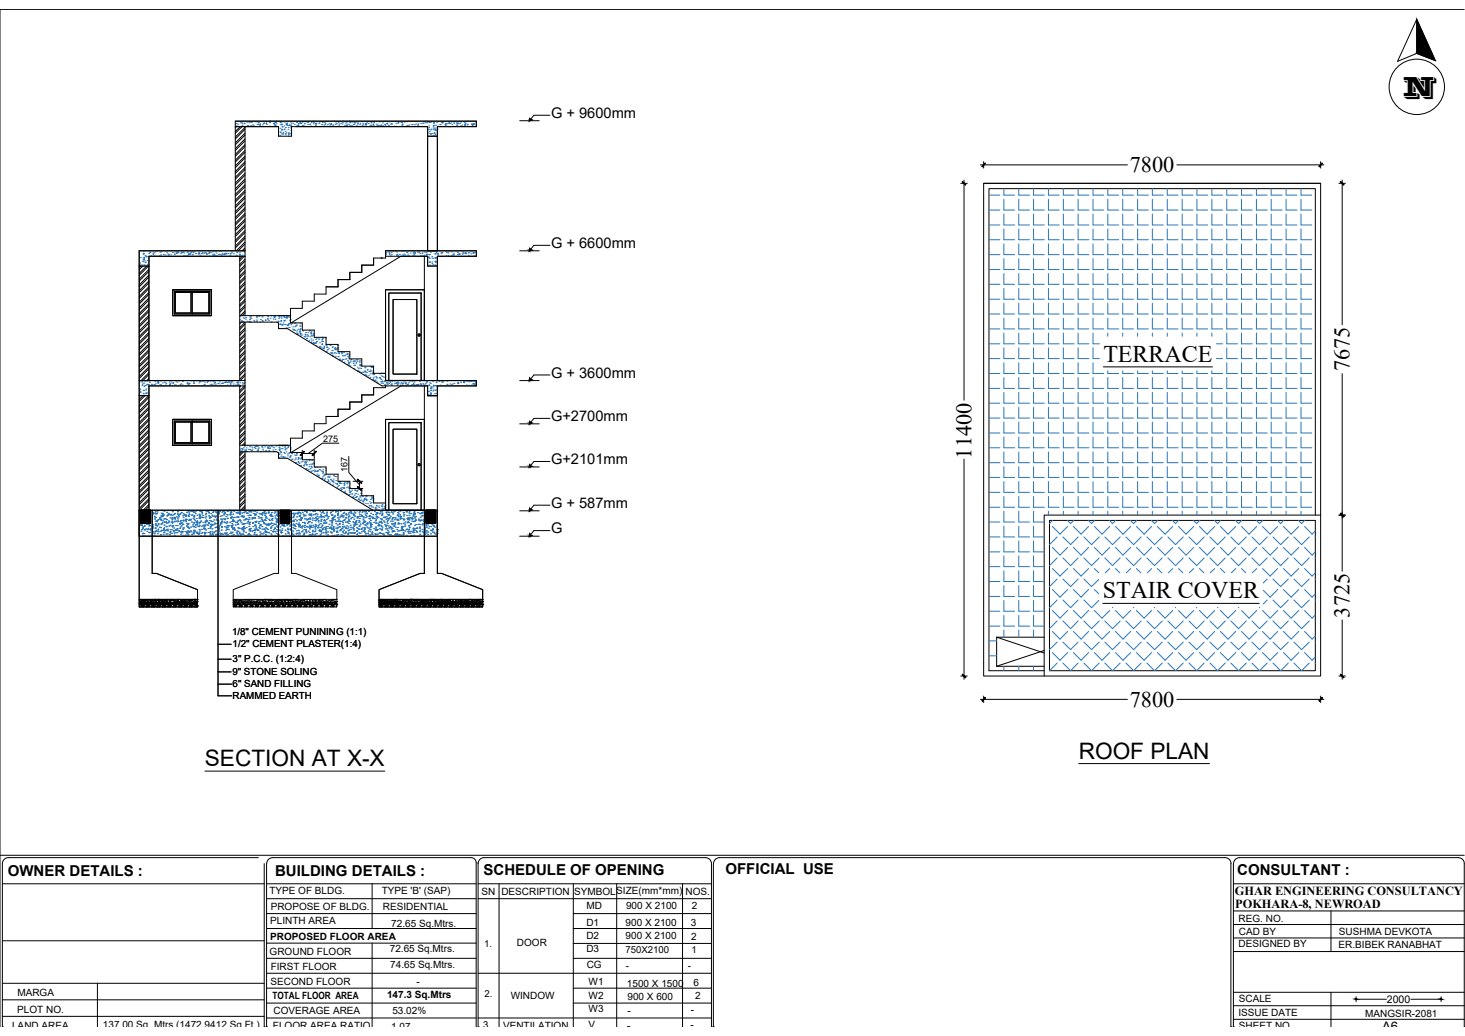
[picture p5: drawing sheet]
<svg xmlns="http://www.w3.org/2000/svg" width="420mm" height="297mm" viewBox="0 0 420 297" stroke-linecap="round" stroke-linejoin="round" font-family="sans-serif">
<defs><g id="words">
<text font-size="8.1" x="402.5" y="27.6">N</text>
<g font-size="6.9">
<text x="316.4" y="103.7">TERRACE</text>
<text x="316.3" y="171.5">STAIR COVER</text>
</g>
<g font-size="6.5">
<text x="58.8" y="219.7">SECTION AT X-X</text>
<text x="309.4" y="217.5">ROOF PLAN</text>
</g>
<g font-size="6.4">
<text x="324" y="49.4">7800</text>
<text x="387.1" y="106.4" transform="rotate(-90 387.1 106.4)">7675</text>
<text x="278.6" y="131.5" transform="rotate(-90 278.6 131.5)">11400</text>
<text x="387.1" y="177.1" transform="rotate(-90 387.1 177.1)">3725</text>
<text x="324" y="202.6">7800</text>
</g>
<g font-size="4.3">
<text x="2.2" y="251.2">OWNER DETAILS :</text>
<text x="78.9" y="251.1">BUILDING DETAILS :</text>
<text x="138.7" y="250.8">SCHEDULE OF OPENING</text>
<text x="208.1" y="250.7">OFFICIAL USE</text>
<text x="354.8" y="250.9">CONSULTANT :</text>
</g>
<g font-size="4.2">
<text x="158" y="33.8">G + 9600mm</text>
<text x="158" y="71.1">G + 6600mm</text>
<text x="158" y="108.3">G + 3600mm</text>
<text x="158" y="120.7">G+2700mm</text>
<text x="158" y="133.1">G+2101mm</text>
<text x="158" y="145.7">G + 587mm</text>
<text x="158" y="152.9">G</text>
</g>
<text font-size="3.8" x="396.4" y="295.6">A6</text>
<g font-size="3.5">
<text x="354.2" y="256.5">GHAR ENGINEERING CONSULTANCY</text>
<text x="354.2" y="260.5">POKHARA-8, NEWROAD</text>
</g>
<text font-size="3" x="397.8" y="287.6">2000</text>
<g font-size="2.9">
<text x="77.3" y="256.4">TYPE OF BLDG.</text>
<text x="109.5" y="256.4">TYPE 'B' (SAP)</text>
<text x="138.1" y="256.5">SN</text>
<text x="143.8" y="256.5">DESCRIPTION</text>
<text x="164.6" y="256.5">SYMBOLSIZE(mm*mm)</text>
<text x="196.6" y="256.5">NOS.</text>
<text x="77.6" y="260.8">PROPOSE OF BLDG.</text>
<text x="109.8" y="260.9">RESIDENTIAL</text>
<text x="168.2" y="260.6">MD</text>
<text x="179.5" y="260.6">900 X 2100</text>
<text x="198.4" y="260.7">2</text>
<text x="77.5" y="265">PLINTH AREA</text>
<text x="77.5" y="269.4">PROPOSED FLOOR AREA</text>
<text x="112.2" y="265.7">72.65 Sq.Mtrs.</text>
<text x="168.2" y="265.4">D1</text>
<text x="168.2" y="269.1">D2</text>
<text x="179.4" y="265.4">900 X 2100</text>
<text x="179.4" y="269.2">900 X 2100</text>
<text x="198.2" y="265.5">3</text>
<text x="198.2" y="269.5">2</text>
<text x="355.2" y="264.2">REG. NO.</text>
<text x="355.3" y="268">CAD BY</text>
<text x="384" y="268.2">SUSHMA DEVKOTA</text>
<text x="77.3" y="273.8">GROUND FLOOR</text>
<text x="111.8" y="273.1">72.65 Sq.Mtrs.</text>
<text x="148.3" y="271.3">DOOR</text>
<text x="168.2" y="273">D3</text>
<text x="355.2" y="271.6">DESIGNED BY</text>
<text x="383.9" y="271.8">ER.BIBEK RANABHAT</text>
<text x="77.6" y="278.1">FIRST FLOOR</text>
<text x="111.9" y="277.4">74.65 Sq.Mtrs.</text>
<text x="168.3" y="277.6">CG</text>
<text x="5" y="285.7">MARGA</text>
<text x="77.6" y="282.3">SECOND FLOOR</text>
<text x="78.1" y="286.5">TOTAL FLOOR AREA</text>
<text x="111" y="286.2">147.3 Sq.Mtrs</text>
<text x="119.5" y="282.4">-</text>
<text x="146.5" y="286.3">WINDOW</text>
<text x="168.8" y="282.5">W1</text>
<text x="168.8" y="286.4">W2</text>
<text x="179.8" y="282.9">1500 X 1500</text>
<text x="180" y="286.8">900 X 600</text>
<text x="198.9" y="282.6">6</text>
<text x="199.4" y="286.5">2</text>
<text x="355.3" y="287.3">SCALE</text>
<text x="5" y="290.5">PLOT NO.</text>
<text x="78.4" y="290.7">COVERAGE AREA</text>
<text x="112.5" y="290.6">53.02%</text>
<text x="168.8" y="290.1">W3</text>
<text x="180" y="290.7">-</text>
<text x="198.1" y="290.4">-</text>
<text x="355.2" y="291.2">ISSUE DATE</text>
<text x="391.5" y="291.5">MANGSIR-2081</text>
<text x="3.5" y="295">LAND AREA</text>
<text x="29.5" y="294.8">137.00 Sq. Mtrs.(1472.9412 Sq.Ft.)</text>
<text x="78.3" y="294.9">FLOOR AREA RATIO</text>
<text x="112.2" y="295.3">1.07</text>
<text x="144.3" y="295">VENTILATION</text>
<text x="168.8" y="294.7">V</text>
<text x="179.9" y="294.9">-</text>
<text x="198" y="294.6">-</text>
<text x="355.3" y="295.1">SHEET NO.</text>
</g>
<g font-size="2.8">
<text x="66.5" y="181.9">1/8&quot; CEMENT PUNINING (1:1)</text>
<text x="66.7" y="185.6">1/2&quot; CEMENT PLASTER(1:4)</text>
<text x="66.7" y="189.8">3&quot; P.C.C. (1:2:4)</text>
<text x="66.6" y="193.5">9&quot; STONE SOLING</text>
<text x="66.7" y="197">6&quot; SAND FILLING</text>
<text x="66.7" y="200.4">RAMMED EARTH</text>
<text x="138.8" y="271.6">1.</text>
<text x="179.4" y="273.3">750X2100</text>
<text x="198.3" y="273.3">1</text>
<text x="179.5" y="277.9">-</text>
<text x="197.2" y="277.9">-</text>
<text x="138.9" y="285.9">2.</text>
<text x="138.6" y="294.8">3.</text>
</g>
<g font-size="2.6">
<text x="92.7" y="126.7">275</text>
<text x="99.7" y="135.4" transform="rotate(-90 99.7 135.4)">167</text>
</g>
</g></defs>
<!-- layer: FRAME -->
<path d="M419.9 2.7h-419.9v291.7" fill="none" stroke="#000" stroke-width=".29"/>
<!-- layer: BLOCK -->
<g fill="none" stroke="#000" stroke-width=".29">
<path d="M406.3 5.5l-5.5 12.1 5.5-2.3M406.3 5.5l5.3 11.9M406.3 5.5v9.8M406.3 15.3l5.5 2.1M404.1 22.5h.1M0 245.2h419.9M.7 253.4h75.1M74.1 245.9h-71.7a1.71 1.71 0 0 0-1.7 1.7v46.8M75.8 247.6v46.8M76.5 253.4h60.1M76.5 257.7h60.1M76.5 247.6v46.8"/>
<path d="M106.7 253.4v12.8M136.6 247.3a1.42 1.42 0 0 0-1.5-1.4h-56.9a1.71 1.71 0 0 0-1.7 1.7M136.6 247.3v47.1M137.1 247.6a1.71 1.71 0 0 1 1.7-1.7h63.5a1.71 1.71 0 0 1 1.7 1.7v46.8M137.1 247.3v47.1M137.1 253.4h66.9M137.1 257.7h66.9M143.1 253.4v41M164.4 253.4v41M176.9 253.4v41M195.7 253.4v41M353.7 253.4h66.2"/>
<path d="M.7 269.7h75.1M76.5 261.9h60.1M76.5 266.2h60.1M76.5 274.8h60.1M76.5 279h60.1M76.5 270.4h60.1M106.7 270.4v24M137.1 279h66.9M164.4 261.9h39.6M164.4 266.2h39.6M164.4 270.5h39.6M164.4 274.8h39.6"/>
<path d="M353.7 268.9h66.2M353.7 265.1h66.2M353.7 261.2h66.2M353.7 272.8h66.2M381.7 261.2v11.6M.7 294.4h.1M.7 281.9h75.1M.7 286.7h75.1M.7 291.4h75.1M27.9 281.9v12.5M75.8 294.4h.1M76.5 294.4h.1"/>
<path d="M76.5 283.3h60.1M76.5 287.6h60.1M76.5 291.9h60.1M137.1 294.4h.1M137.1 291.9h66.9M164.4 283.3h39.6M164.4 287.6h39.6M204 294.4h.1M204.6 294.4h.1M204.6 294.4v-46.8a1.71 1.71 0 0 1 1.8-1.7h144.9a1.71 1.71 0 0 1 1.8 1.7l-.1 46.8M353 294.4h.1M353.7 294.4h.1"/>
<path d="M353.7 294.4l.1-46.8a1.71 1.71 0 0 1 1.7-1.7h62.8a1.69 1.69 0 0 1 1.6 1.7v46.8M353.7 292.3h66.2M353.7 288.4h66.2M353.7 284.5h66.2M381.7 284.5v9.9M419.9 294.4h.1"/>
<circle cx="406.3" cy="24.9" r="7.9"/>
</g>
<path d="M406.3 5.5l4.4 9.8h-4.4zM406.3 15.3l5.3 2.1-.9-2.1z" fill="#000" stroke="#000" stroke-width=".29"/>
<!-- layer: 0_Hardscape -->
<g fill="none" stroke="#2776bb" stroke-width=".29">
<path d="M67.7 35.4h.1M67.8 35.9h.1M68.2 35.6h.1M68.9 35.2h.1M69.2 36.3h.1M69.3 35.2h.1M69.4 36h.1M69.4 35.5h.1M69.7 34.7l.1 .1M69.8 34.7v.1M70.1 35.4l.2-.1-.1 .2zM70.7 34.8h.1"/>
<path d="M70.7 34.9h.1M70.8 36h.1M70.9 35h.1M71.1 36h.1M71.4 35.2h.1M71.9 36h.1M72 34.8l.1 .2h-.2zM72.1 35.1h.1M72.3 34.9h.1M72.4 35.8h.1M72.5 34.8h.1M72.5 36.1h.1"/>
<path d="M72.7 36.1h.1M73.3 35h.1M73.7 35.7h.1M74 35.6h.1M74 34.9h.1M74.1 35.2l.2-.2v.2zM74.4 36.1h.1M74.5 35.9h.1M74.5 35.6l.2-.1v.3zM75.2 35.8h.1M75.5 35.4h.1M75.6 35.4h.1"/>
<path d="M75.6 35h.1M76 36.2h.1M76.4 35.6h.1M76.5 35.2l-.2 .2zM77.2 36.2h.1M77.2 35.2h.1M77.3 34.7h.1M77.3 35.1h.1M78.4 35.4h.1M78.7 35.4v.2l-.2-.1zM78.7 35h.1M78.7 36h.1"/>
<path d="M79 35.1h.1M79 35.9l.2-.1-.1 .2zM79.1 34.9v.3h-.3M79.1 34.7h.1M79.1 34.9l-.2 .2M79.2 35.3h.1M80 34.8h.1M80.2 38.8h.1M80.3 37.8h.1M80.3 36.8h.1M80.3 35.1h.1M80.3 35.8h.1"/>
<path d="M80.4 38h.1M80.6 35.2h.1M80.6 38.4h.1M80.6 37.3h.1M80.8 36.3h.1M80.8 37.2l.2-.1zM80.9 35.6l-.1 .2zM80.9 38.4h.1M81 36.4h.1M81.1 38.4h.1M81.3 37.9l-.1 .2zM81.4 37.2h.1"/>
<path d="M81.4 36.1h.1M81.5 37h.1M81.6 34.9l.2-.1zM81.6 34.9h.1M81.8 38.3h.1M81.8 37.6h.1M81.8 38.6h.1M81.9 36.6h.1M81.9 35.5h.1M82 38.1h.1M82.3 35.3h.1M82.3 36h.1"/>
<path d="M82.3 34.9h.1M82.4 35.4v.3h-.3M82.4 35.4l-.2 .2M82.6 37.1h.1M82.6 36h.1M82.7 36.5h.1M82.7 38.4l.2-.1-.1 .2zM82.7 38.5h.1M82.7 38h.1M82.8 39v.1M82.8 38.9l-.1 .2M83.1 34.8h.1"/>
<path d="M83.1 35.8l.1 .2h-.2zM83.3 35h.1M83.4 38.4h.1M83.4 36.7h.1M83.4 37.4h.1M83.4 35.8h.1M83.4 36.1h.2zM83.4 36.4h.1M83.5 35.3h.1M83.6 38.1v.2h-.2zM83.9 35.3h.1M84.4 35.7h.1"/>
<path d="M84.9 35h.1M85 36.1h.1M85.1 35.1h.1M85.4 35.6h.1M85.6 35.4h.1M85.7 35.9v.3l-.4-.2-.1 .1h.2M85.7 35.9l-.2 .2M86 35.1l.2-.1-.1 .2zM86.1 35.5h.1M86.2 35.4h.1M86.6 35.1h.1M86.7 35.9h.1"/>
<path d="M86.7 34.9h.1M87 36.1h.1M87.2 35.5h.1M87.3 35.3h.1M87.5 36.3h.1M88 35h.1M88.2 35.7h.1M88.2 35.1h.1M88.5 36.3h.1M88.8 35.8h.1M88.9 35.5h.1M89.2 36.2h.1"/>
<path d="M89.3 35.1h.1M89.8 35.5h.1M89.8 34.7h.1M89.9 35.2h.1M90 35h.1M90.4 36h.1M90.5 35.4l.2-.1-.1 .2zM90.6 35.6h.1M90.6 35.4h.1M91.2 34.8h.1M91.4 35.3h.1M91.5 35.3h.1"/>
<path d="M92.2 35.7h.1M92.4 35.8h.1M92.4 35.1h.1M92.9 36.1h.1M93 35.1h.1M93.1 35.7h.1M93.2 35.3h.1M93.6 36.2h.1M93.9 35.8h.1M94.2 34.8h.1M94.3 35.5h.1M94.6 34.8h.1"/>
<path d="M94.6 35.9h.1M94.9 35.4h.1M94.9 35.6l.2-.1v.3zM95.4 35.9h.1M95.5 35.8h.1M95.9 34.7l.2 .1M96.1 34.7v.1M96.1 35.7h.1M96.3 35.2h.1M96.5 35.5h.1M97 35.2h.1M97.2 35.9h.1"/>
<path d="M97.2 35.6h.1M97.4 36.2h.1M97.7 35.5h.1M98.2 35.5h.1M98.2 35h.1M98.3 34.8v.2h-.2zM98.4 34.7h.1M98.8 36h.1M99 35.3h.1M99.3 36.3h.1M99.3 35.2h.1M99.4 36h.1"/>
<path d="M99.4 35.9l.2-.1zM99.8 35.6h.1M100.1 35.8h.1M100.2 34.7h.1M100.5 36.1h.1M100.5 35v.2h-.2zM100.8 35h.1M100.9 36.1h.1M100.9 35h.1M101.3 35.7h.1M101.5 35.7h.1M101.8 35l.1 .3-.3-.1"/>
<path d="M101.9 35l-.3 .2M102.1 36.1h.1M102.1 35l.1-.2-.2 .1 .2 .1M102.4 35.8h.1M102.5 34.8h.1M102.5 35.4l.2-.2v.2zM103.1 35.8h.1M103.3 35.5h.1M103.8 36.2h.1M103.8 36.1h.3zM104.1 35.6h.1M104.1 35.3h.1"/>
<path d="M104.3 36.2h.1M104.8 35.8h.1M104.9 35.4v.2l-.1-.1zM105.1 35.5l.1 .3h-.3M105.2 35.5l-.3 .2M105.2 35.2h.1M105.4 36.3h.1M105.6 35.4h.1M106.1 35.9h.1M106.3 36.1h.1M106.4 35.9h.1M106.4 35.1l.2-.1v.2z"/>
<path d="M107 35.8l.1-.2 .1 .2zM107.1 36.2h.1M107.1 36.1h.1M107.2 35.2h.1M107.2 35h.1M107.9 35.6h.1M107.9 34.8h.1M108.1 36h.1M108.2 36.3h.2M108.3 35.9h.1M108.4 36l.1 .3M108.5 36l-.3 .2"/>
<path d="M108.6 36.3h.1M108.8 36h.1M108.8 35h.1M109.3 35.8l.1 .2h-.2zM109.7 35.2h.1M109.7 36.1h.1M110.3 35.6h.1M110.4 35.8h.1M110.4 34.7h.1M110.4 35.9h.1M110.9 35.4l.2-.1-.1 .2zM111 35.5h.1"/>
<path d="M111.4 36.1h.1M111.4 36.1l.2-.1v.2zM111.5 35h.1M111.9 35.6h.1M112.2 35.4h.1M112.3 35.6h.1M113 36.2h.1M113.5 35.3h.1M113.7 36.3h.1M114 35.3h.1M114.1 36.3h.1M114.2 35.1h.1"/>
<path d="M114.7 36.3h.1M114.9 35h.1M115.1 36.1h.1M115.1 35.1h.1M115.3 36.1h.1M115.3 35.6l.3-.1zM115.9 35h.1M116.1 34.9h.1M116.7 36h.1M116.7 34.9h.1M117 34.7h.1M117.1 36.1h.1"/>
<path d="M117.3 35.8h.1M118 35.7h.1M118.3 35.7h.1M118.6 34.8h.1M118.9 35.8h.1M119.2 35.6h.1M119.8 35.9l.2-.1zM119.8 35.5h.1M120.3 34.9h.1M120.6 35.5h.1M121.2 35.3h.1M121.2 34.7l-.2 .1"/>
<path d="M121.4 35.3h.1M121.9 35h.1M122 35.2h.1M122.2 34.7l.1 .1M122.3 36.3h.1M122.4 34.9l.2-.1v.2zM122.5 35.2h.1M122.6 37v.1M122.9 38.2h.1M122.9 37.2h.1M123 36.6h.1M123 36.1h.1"/>
<path d="M123 35.1h.1M123.1 35.1h.1M123.1 37.7h.1M123.4 38.4h.1M123.4 37.2h.1M123.5 38.4l.2-.1zM123.6 35h.1M123.6 37h.1M124 38.3h.1M124.2 36.7h.1M124.2 37.2h.1M124.2 36h.1"/>
<path d="M124.2 36.1h.3zM124.3 38.8h.1M124.3 34.9h.1M124.5 39h.1M124.5 38h.1M124.5 34.8l-.2 .2h.2v-.2M124.5 36.9h.1M124.5 35l.1 .3h-.3M124.6 38.2h.1M124.6 35.9h.1M124.6 35l-.3 .2M124.6 36.7h.1"/>
<path d="M124.6 34.9h.1M124.8 37.3l.1-.1 .1 .1zM124.9 37.4h.1M125 38.6v.2h-.3M125 38.5l-.2 .3M125.1 35.9h.1M125.1 34.8h.1M125.2 35.1h.1M125.3 37.1h.1M125.4 37h.1M126.2 35.7h.1M126.2 35.8h.1"/>
<path d="M126.7 35v.2h-.1zM126.8 35.1l.2-.1v.2zM126.9 35.2h.1M127.8 35.5h.1M127.8 36.1h.1M127.9 35.5l-.3 .3h.3l-.1-.3M128.1 35.5h.1M128.5 35.2h.1M128.8 35.4l.1-.2 .1 .2zM128.9 36.3h.1M128.9 35.4h.1M129.3 36.3h.1"/>
<path d="M129.3 35.2h.1M129.6 35.8h.1M130.1 35.2h.1M130.2 35.3h.1M130.9 36.1h.1M130.9 35h.1M131.1 35.4l.1 .2-.2-.1zM131.1 36.1l.1 .2M131.2 36l-.3 .3M131.3 36.2h.1M131.3 35.4l.2-.1zM131.4 35.5h.1"/>
<path d="M131.8 35.4h.1M132 36.1h.1M132.1 35h.1M132.1 36.1h.1M132.5 35.8h.1M132.5 34.8h.1M132.8 34.9h.1M133.2 35.2h.1M133.2 36h.1M133.2 35.8l.2-.2v.2zM133.5 35.5h.1M133.9 35.8h.1"/>
<path d="M134 34.7h.1M134.1 35.6h.1M135 34.8h.1M135.2 35.5h.1M135.2 35.7h.1M135.6 35.8v.2h-.1zM135.6 35.4h.1M135.7 35.5h.1M135.8 35.6l.2-.1zM135.9 35.6h.1M283.6 56h3.2M287.9 54.1v1.9h3.1"/>
<path d="M287.9 57.1v3.1h3.1M292.2 54.1v1.9h3.1M292.2 57.1v3.1h3.1M296.4 54.1v1.9h3.1M296.4 57.1v3.1h3.1M300.7 54.1v1.9h3.1M300.7 57.1v3.1h3.1M305 54.1v1.9h3.1M305 57.1v3.1h3.1M309.2 54.1v1.9h3.1M309.2 57.1v3.1h3.1M313.5 54.1v1.9h3.1"/>
<path d="M313.5 57.1v3.1h3.1M317.7 54.1v1.9h3.1M317.7 57.1v3.1h3.1M322 54.1v1.9h3.1M322 57.1v3.1h3.1M326.3 54.1v1.9h3.1M326.3 57.1v3.1h3.1M330.5 54.1v1.9h3.1M330.5 57.1v3.1h3.1M334.8 54.1v1.9h3.1M334.8 57.1v3.1h3.1M339 54.1v1.9h3.1"/>
<path d="M339 57.1v3.1h3.1M343.3 54.1v1.9h3.1M343.3 57.1v3.1h3.1M347.6 54.1v1.9h3M347.6 57.1v3.1h3M351.8 54.1v1.9h3.1M351.8 57.1v3.1h3.1M356.1 54.1v1.9h3.1M356.1 57.1v3.1h3.1M360.3 54.1v1.9h3.1M360.3 57.1v3.1h3.1M364.6 54.1v1.9h3.1"/>
<path d="M364.6 57.1v3.1h3.1M368.9 54.1v1.9h3M368.9 57.1v3.1h3M373.1 54.1v1.9h3.1M373.1 57.1v3.1h3.1M40 75.2h.1M40.2 75.6l-.2 .2zM40.3 73.9h.1M40.5 76.1l.2-.1zM40.6 76h.1M40.9 76h.1M40.9 74.9h.1"/>
<path d="M41 75h.1M41 74.5h.1M41 73.9h.1M41.1 72.9h.1M41.1 72.6h.1M41.1 72.7h.1M41.2 72.1h.1M41.3 73.9l.2-.1zM41.4 75.9h.1M41.4 74.8h.1M41.4 74.2v.3l-.2-.1M41.4 74.1l-.2 .3"/>
<path d="M41.6 73.3h.1M41.6 75.3h.1M41.7 75.2h.1M42 73.4v.2h-.2l.2-.2M42.2 74.7h.1M42.2 73.6h.1M42.4 75.8l.1 .2-.3-.1zM42.5 75.8h.1M42.5 74.8h.1M42.6 73.7h.1M42.6 75h.1M42.6 72.7h.1"/>
<path d="M42.8 72.1h.1M42.9 72.3h.1M43 72.4h.1M43.2 73.3h.1M43.8 72.2h.1M43.9 72.8h.2l-.1 .2zM44.2 73.3h.1M44.2 72.5h.1M44.5 72.2h.1M44.7 72h.1M44.9 73.4h.1M45 72.1h.1"/>
<path d="M45.8 73.3h.1M45.8 72.3h.1M46.1 73.1h.1M46.1 72.2h.1M46.6 71.9h.1M46.9 73h.1M47.1 71.9h.1M47.4 73.1h.1M47.4 72.1h.1M47.5 71.9h.2M47.8 72.3h.1M48 72.8h.1"/>
<path d="M48.2 73.3h.1M48.3 73.1l.3-.1zM48.8 72h.1M48.9 72.9h.1M49.4 72.4h.1M50 72.5h.1M50 73h.1M50.4 71.9l-.1 .2zM50.5 72.1h.1M50.5 72.7h.1M50.8 72.5h.1M50.9 72.2l.1 .3-.3-.1"/>
<path d="M50.9 72.1l.2-.1v.2zM51 72.1l-.3 .3M51.1 72.5h.1M51.8 72.6h.1M51.9 72.3h.1M52.1 72.5h.1M52.1 72.1h.1M52.5 72.2l.2-.1v.2zM52.6 73.3h.1M52.7 72.5h.1M52.8 73.3h.2zM53.1 73.3h.1"/>
<path d="M53.6 73.3h.1M53.6 72.3h.1M53.7 72.2h.1M53.8 72.2h.1M53.9 73.2h.1M53.9 72h.1M54.3 72.6l-.3 .3 .3 .1-.1-.3M54.4 73h.1M54.4 72.6h.1M54.7 72h.1M54.9 72.3l-.2 .2zM55 73h.1"/>
<path d="M55.2 73.1h.1M55.3 72h.1M55.4 72.3l.2-.1-.1 .3zM55.4 72.3h.1M55.4 72h.1M56 72.7h.1M56.2 72.7h.1M56.9 72.8h.1M57 72.8h.1M57.1 72.3h.1M57.1 72.5v.2h-.2zM57.3 73.4l.2 .1"/>
<path d="M57.5 73.2l.1 .3M57.6 73.1l-.2 .3M57.7 72.8h.1M57.8 72.7h.1M58 72.4h.1M58.4 72.6h.1M58.7 72.4h.1M59 72.5h.1M59.3 72.7l.1 .2-.2-.1zM59.4 72.8h.1M59.8 72.1h.1M59.9 72.6l.2-.1-.1 .2z"/>
<path d="M60 73.4h.1M60 72.4h.1M60.1 73.5h.1M60.4 72.5h.1M60.9 73.3h.1M60.9 72.2h.1M61 73.2h.1M61 72.9h.1M61.4 73.1l.2-.2v.2zM61.6 73.2h.1M61.6 72.2h.1M62 72.5h.1"/>
<path d="M62.1 73.2h.1M62.7 73h.1M62.8 72.9h.1M62.9 72h.1M63.2 73h.1M63.2 72h.1M63.7 72.6h.1M63.8 73.1v.2l-.2-.1zM64 72.9h.1M64.3 72.8h.2zM64.3 73.1h.1M64.6 72.5h.1"/>
<path d="M64.8 72.8h.1M65.3 72.7h.1M65.8 73.4l.2-.1v.1zM66 72.7h.1M66 73.1h.1M66.3 72.5h.1M66.4 72.2h.1M67 72.8h.1M67.1 71.9v.1M67.6 73.2h.1M67.9 73.4h.1M67.9 72.4h.1"/>
<path d="M68.2 72h.1M68.2 73.4v.1M68.6 72.8h.1M68.7 72.3h.1M68.7 73.1l.3-.1zM69 73.4h.1M69.3 73.3h.1M69.5 73.1h.1M69.5 72.1h.1M69.8 72.2h.1M69.9 73.5h.1M70.1 72h.2"/>
<path d="M110.6 72.7h.1M110.6 73h.1M110.7 72.4h.1M111.5 72.2h.1M111.5 72.3h.1M111.6 72.8l.2-.1v.2zM111.8 73.3h.1M112.2 72.5h.1M112.2 73.1h.1M112.3 72.2l.1-.2-.2 .1 .2 .1M112.6 72.1h.1M113.4 72h.1"/>
<path d="M113.7 73.3h.1M113.8 72.2h.1M113.8 73.1h.1M113.9 73.1h.1M114 72.9l-.1 .2zM114 73.3l.3-.1-.1 .2zM114.6 73h.1M115.1 72h.1M115.3 72.1h.1M115.3 73.1h.1M115.6 73.2h.1M115.7 72.8h.1"/>
<path d="M115.7 71.9v.1M115.8 71.9l.1 .2h-.3M116.1 73.2l.1-.1 .1 .2zM116.6 72.3l.2-.1zM116.8 73.3h.1M116.8 72h.1M116.9 72.8h.1M117.2 73.3h.1M117.7 72.5h.1M118.4 73.3l-.1 .1zM118.5 72.6h.1M118.5 72.5h.1"/>
<path d="M118.5 72.1h.1M118.7 72.9h.1M118.9 73.3h.1M119.2 72.3l-.2 .2 .2 .1-.1-.3M119.6 72.3h.1M120.1 72.5h.1M120.1 72.2h.1M120.4 72.6h.1M120.5 73.4h.1M120.7 73.4v.1M120.8 73.3h.1M121.1 72.6l.2-.1z"/>
<path d="M121.2 73.3h.1M121.6 73.2h.1M121.6 72h.1M121.7 72.2h.1M121.8 72.2h.1M122.3 72.3h.1M122.4 72h.1M122.5 72.8l-.2 .3h.2l-.1-.3M122.7 73h.1M122.9 73.6v.3l-.1-.1zM122.9 73.8l.2-.1v.2zM123 73h.1"/>
<path d="M123.1 75.2h.1M123.1 76.1h.1M123.1 75.1h.1M123.2 74.1h.1M123.2 76.1l.2-.1v.2zM123.2 73h.1M123.2 75.1h.1M123.3 72h.1M123.4 72.3h.1M123.8 73.6h.1M123.9 75.6h.1M123.9 75.1h.1"/>
<path d="M123.9 74h.1M124.1 75.9h.1M124.1 72h.1M124.2 74.1h.1M124.2 76.2h.1M124.4 72h.1M124.7 75.9h.1M124.7 73.9h.1M124.7 74.9h.1M124.7 72.8h.1M124.8 73.9h.1M124.8 72.8h.1"/>
<path d="M124.8 72.7h.1M124.8 75.1l.2-.1zM124.9 75.2h.1M125 75h.1M125.1 72.4h.1M125.1 73.9l.1 .1h-.2zM125.5 72.7h.1M125.5 72.8l.3-.1-.1 .2zM125.8 73.3v.2M125.8 73.3l-.2 .2M126.1 72h.1M126.4 72.6h.1"/>
<path d="M126.6 72.4h.1M126.7 72.5h.1M127.8 72.1h.1M127.8 73.5h.1M128 72.4h.1M128 73.4h.1M128.3 71.9h.1M128.4 72.5h.1M128.4 72.1h.1M128.6 73.3h.1M128.6 72.2h.1M129.2 71.9v.2h-.2z"/>
<path d="M129.4 72.1h.1M129.4 72.2h.1M129.5 72.2h.1M129.5 73.2h.1M129.6 73.1h.1M129.8 73.2h.1M130 73.1l.2-.1-.1 .2zM130 72.6h.1M130.6 72h.1M131.1 72.2h.1M131.1 72h.1M131.1 73h.1"/>
<path d="M131.4 72.1v.2h-.2zM131.4 72.8h.1M131.7 72.7h.1M131.7 73h.1M132.5 72.8h.1M132.6 72.1l.2-.1zM132.7 72.8h.1M132.7 72.3h.1M133.2 72.5h.1M133.3 72.8h.1M133.4 72.5l.2-.2v.2zM133.6 72.7h.1"/>
<path d="M134.3 72.5h.1M134.4 72.4h.1M134.5 73.3l.2-.1-.1 .2zM135 72.8h.1M135 72.2h.1M135.6 72.4h.1M135.8 72.5l-.1 .2zM135.8 73.3h.1M135.9 72.3h.1M136 72.5h.1M136.4 72.3h.1M283.6 60.2h3.2"/>
<path d="M283.6 64.5h3.2M283.6 68.7h3.2M283.6 73h3.2M283.6 77.3h3.2M287.9 61.4v3.1h3.1M287.9 65.6v3.1h3.1M287.9 69.9v3.1h3.1M287.9 74.2v3.1h3.1M287.9 78.4v3.1h3.1M292.2 61.4v3.1h3.1M292.2 65.6v3.1h3.1M292.2 69.9v3.1h3.1"/>
<path d="M292.2 74.2v3.1h3.1M292.2 78.4v3.1h3.1M296.4 61.4v3.1h3.1M296.4 65.6v3.1h3.1M296.4 69.9v3.1h3.1M296.4 74.2v3.1h3.1M296.4 78.4v3.1h3.1M300.7 61.4v3.1h3.1M300.7 65.6v3.1h3.1M300.7 69.9v3.1h3.1M300.7 74.2v3.1h3.1M300.7 78.4v3.1h3.1"/>
<path d="M305 61.4v3.1h3.1M305 65.6v3.1h3.1M305 69.9v3.1h3.1M305 74.2v3.1h3.1M305 78.4v3.1h3.1M309.2 61.4v3.1h3.1M309.2 65.6v3.1h3.1M309.2 69.9v3.1h3.1M309.2 74.2v3.1h3.1M309.2 78.4v3.1h3.1M313.5 61.4v3.1h3.1M313.5 65.6v3.1h3.1"/>
<path d="M313.5 69.9v3.1h3.1M313.5 74.2v3.1h3.1M313.5 78.4v3.1h3.1M317.7 61.4v3.1h3.1M317.7 65.6v3.1h3.1M317.7 69.9v3.1h3.1M317.7 74.2v3.1h3.1M317.7 78.4v3.1h3.1M322 61.4v3.1h3.1M322 65.6v3.1h3.1M322 69.9v3.1h3.1M322 74.2v3.1h3.1"/>
<path d="M322 78.4v3.1h3.1M326.3 61.4v3.1h3.1M326.3 65.6v3.1h3.1M326.3 69.9v3.1h3.1M326.3 74.2v3.1h3.1M326.3 78.4v3.1h3.1M330.5 61.4v3.1h3.1M330.5 65.6v3.1h3.1M330.5 69.9v3.1h3.1M330.5 74.2v3.1h3.1M330.5 78.4v3.1h3.1M334.8 61.4v3.1h3.1"/>
<path d="M334.8 65.6v3.1h3.1M334.8 69.9v3.1h3.1M334.8 74.2v3.1h3.1M334.8 78.4v3.1h3.1M339 61.4v3.1h3.1M339 65.6v3.1h3.1M339 69.9v3.1h3.1M339 74.2v3.1h3.1M339 78.4v3.1h3.1M343.3 61.4v3.1h3.1M343.3 65.6v3.1h3.1M343.3 69.9v3.1h3.1"/>
<path d="M343.3 74.2v3.1h3.1M343.3 78.4v3.1h3.1M347.6 61.4v3.1h3M347.6 65.6v3.1h3M347.6 69.9v3.1h3M347.6 74.2v3.1h3M347.6 78.4v3.1h3M351.8 61.4v3.1h3.1M351.8 65.6v3.1h3.1M351.8 69.9v3.1h3.1M351.8 74.2v3.1h3.1M351.8 78.4v3.1h3.1"/>
<path d="M356.1 61.4v3.1h3.1M356.1 65.6v3.1h3.1M356.1 69.9v3.1h3.1M356.1 74.2v3.1h3.1M356.1 78.4v3.1h3.1M360.3 61.4v3.1h3.1M360.3 65.6v3.1h3.1M360.3 69.9v3.1h3.1M360.3 74.2v3.1h3.1M360.3 78.4v3.1h3.1M364.6 61.4v3.1h3.1M364.6 65.6v3.1h3.1"/>
<path d="M364.6 69.9v3.1h3.1M364.6 74.2v3.1h3.1M364.6 78.4v3.1h3.1M368.9 61.4v3.1h3M368.9 65.6v3.1h3M368.9 69.9v3.1h3M368.9 74.2v3.1h3M368.9 78.4v3.1h3M373.1 61.4v3.1h3.1M373.1 65.6v3.1h3.1M373.1 69.9v3.1h3.1M373.1 74.2v3.1h3.1"/>
<path d="M373.1 78.4v3.1h3.1M68.8 91.7h.1M68.8 90.7h.1M69.4 91.9l.1 .2h-.2zM69.6 92.4h.1M69.6 92.1h.1M69.6 92.3h.1M69.7 91.1h.1M70 91.3h.1M70.2 90.5h.1M70.4 91.5h.1M70.4 91h.1"/>
<path d="M70.8 92.1h.1M71.2 92.2h.1M71.5 92.3l.2-.2zM71.6 90.9h.1M71.6 91.6l.2-.1v.2zM71.8 90.9h.1M71.8 90.6h.1M71.9 92.4h.1M72 91.3h.1M72.8 91.8h.1M72.9 92.3h.1M73.5 90.7h.1"/>
<path d="M73.5 92.1h.1M73.5 91.8h.1M73.6 91.1h.1M73.6 90.6h.1M73.9 92.3l-.1 .1M74.4 90.5h.1M74.4 90.5l-.2 .1 .2-.1M74.5 92.4h.1M74.7 91.6h.1M75.1 90.9h.1M75.1 91.9h.1M75.1 90.7h.1"/>
<path d="M75.3 92.1h.1M76.1 91.8l.2-.1zM76.7 91.3h.1M76.7 90.7h.1M76.7 91.7h.1M76.8 90.8h.1M77 91.8h.1M77.5 91.3h.1M77.8 90.5h.1M77.8 92.3h.1M78.3 91.5h.1M78.4 90.9h.1"/>
<path d="M78.6 91.1h.1M78.7 90.8l.2-.1-.1 .2zM78.9 91.6h.1M78.9 90.5l-.1 .1M79 90.5l.1 .2h-.3M79.6 92.2h.1M79.8 92.1h.1M79.8 92.3h.1M79.9 91.3h.1M80 94.2h.1M80.1 91h.1M80.1 90.5v.2h-.1z"/>
<path d="M80.2 92.9h.1M80.4 93l.2-.1v.2zM80.5 92.1l.2-.1zM80.6 91.9h.1M80.6 90.8h.1M80.6 94.2h.1M80.7 91.2h.1M80.8 93.3h.1M80.9 93h.1M81.2 92.6h.1M81.3 94.1h.1M81.4 93.1h.1"/>
<path d="M81.4 90.7h.1M81.4 92.1h.1M81.4 91.9h.1M81.4 91h.1M81.7 91.8h.1M81.8 91h.1M81.8 93h.1M82 94h.1M82.2 90.9l.1-.2 .1 .2zM82.3 90.9l.1 .3h-.3M82.4 90.9l-.3 .2M82.4 93.3l.2-.1-.1 .2z"/>
<path d="M82.5 90.9h.1M82.5 90.6h.1M82.6 93h.1M82.8 93.1l-.2 .1zM82.8 93.9h.1M82.8 92.7h.1M82.8 94.4h.1M82.8 92.8h.1M82.9 93.9h.1M83 92.9h.1M83 91.8h.1M83.1 90.8h.1"/>
<path d="M83.2 91.6h.1M83.3 91h-.2l.2 .1M83.5 93.1h.1M83.7 92.7h.1M83.9 94.3h.1M84 93.7h.1M84.2 94.6l.3-.1zM84.3 94.5h.1M84.4 92.7h.1M84.5 92.7h.1M84.5 94.7h.1M84.5 93.7h.1"/>
<path d="M84.6 92.7h.1M84.8 93.4l.2-.2v.3zM85 95.2h.1M85.1 95.8h.1M85.1 94.7h.1M85.1 93.2h.1M85.4 95.6l.1 .2h-.2zM85.5 94.4h.1M85.9 94.6h.1M85.9 93.5h.1M86 95.5h.1M86.1 94.5h.1"/>
<path d="M86.1 94.9v.3h-.3M86.1 95.8l.2-.1-.1 .2zM86.1 93.5h.1M86.1 92.8h.1M86.1 94.2h.1M86.1 94.9l-.2 .3M86.2 96.3h.1M86.3 95.7h.1M86.6 96h.1M86.8 94.9h.1M87.2 96.5h.1M87.4 96.6h.1"/>
<path d="M87.6 96.3h.1M87.6 95.3h.1M87.6 95.8l.1 .2h-.2zM87.9 97.1l.2-.1zM88 96h.1M88.2 96.5h.1M88.2 95.4h.1M88.2 96.1h.1M88.6 97.6h.1M88.7 94.8l.2-.1zM88.9 96.5h.1M89 95.3h.1"/>
<path d="M89.1 98.2h.1M89.2 97.2h.1M89.2 96.1h.1M89.2 95.1h.1M89.2 97.8h.1M89.4 96.4h.1M89.4 95.4v.3h-.3M89.4 95.4l-.2 .3M89.7 98.5h.1M89.7 97.5h.1M89.7 96.2l.2-.2v.2zM89.8 98.3l.2-.1-.1 .2z"/>
<path d="M89.8 95.7h.1M89.9 96.2h.1M90.1 98.5l.2-.2v.2zM90.4 98.2h.1M90.5 98.5h.1M90.5 97.3h.1M90.6 99h.1M90.7 98h.1M90.7 97h.1M90.9 97.9h.1M91.3 97.2h.1M91.5 97.2h.1"/>
<path d="M91.6 99.3h.1M91.6 99.6l.2-.1zM91.7 98.3h.1M91.9 99.5h.1M92.2 99.8h.1M92.2 98.8h.1M92.2 97.9h.1M92.3 97.8h.1M92.3 96.7h.1M92.4 97.3l.2-.1zM92.5 97.1h.1M92.5 98.5v.2h-.1z"/>
<path d="M92.5 97.9h.1M92.6 99.9h.1M92.8 99.3h.1M93.1 99.5l-.2 .2 .2 .1v-.3M93.3 96.9h.1M93.4 99h.1M93.6 99.2h.1M93.6 99.6h.1M93.8 99.6h.1M94.3 100h.1M94.6 98.9h.2zM94.7 99h.1"/>
<path d="M95.2 99.6h.1M95.4 99.4h.1M95.9 100h.1M96.1 99.8l.2-.1-.1 .2zM96.4 100l-.2 .2M96.6 99.9h.1M96.9 99.7h.1M96.9 98.9v.2M283.6 81.5h3.2M283.6 85.8h3.2M283.6 90h3.2M283.6 94.3h3.2"/>
<path d="M283.6 98.6h3.2M287.9 82.7v3.1h3.1M287.9 86.9v3.1h3.1M287.9 91.2v3.1h3.1M287.9 95.5v3.1h3.1M287.9 99.7v3.1h3.1M292.2 82.7v3.1h3.1M292.2 86.9v3.1h3.1M292.2 91.2v3.1h3.1M292.2 95.5v3.1h3.1M292.2 99.7v3.1h3.1M296.4 82.7v3.1h3.1"/>
<path d="M296.4 86.9v3.1h3.1M296.4 91.2v3.1h3.1M296.4 95.5v3.1h3.1M296.4 99.7v3.1h3.1M300.7 82.7v3.1h3.1M300.7 86.9v3.1h3.1M300.7 91.2v3.1h3.1M300.7 95.5v3.1h3.1M300.7 99.7v3.1h3.1M305 82.7v3.1h3.1M305 86.9v3.1h3.1M305 91.2v3.1h3.1"/>
<path d="M305 95.5v3.1h3.1M305 99.7v3.1h3.1M309.2 82.7v3.1h3.1M309.2 86.9v3.1h3.1M309.2 91.2v3.1h3.1M309.2 95.5v3.1h3.1M309.2 99.7v3.1h3.1M313.5 82.7v3.1h3.1M313.5 86.9v3.1h3.1M313.5 91.2v3.1h3.1M313.5 95.5v3.1h1.8M313.5 99.7v3.1h1.8"/>
<path d="M317.7 82.7v3.1h3.1M317.7 86.9v3.1h3.1M317.7 91.2v3.1h3.1M317.7 95.5v.9M322 82.7v3.1h3.1M322 86.9v3.1h3.1M322 91.2v3.1h3.1M322 95.5v.9M326.3 82.7v3.1h3.1M326.3 86.9v3.1h3.1M326.3 91.2v3.1h3.1M326.3 95.5v.9"/>
<path d="M330.5 82.7v3.1h3.1M330.5 86.9v3.1h3.1M330.5 91.2v3.1h3.1M330.5 95.5v.9M334.8 82.7v3.1h3.1M334.8 86.9v3.1h3.1M334.8 91.2v3.1h3.1M334.8 95.5v.9M339 82.7v3.1h3.1M339 86.9v3.1h3.1M339 91.2v3.1h3.1M339 95.5v.9"/>
<path d="M343.3 82.7v3.1h3.1M343.3 86.9v3.1h3.1M343.3 91.2v3.1h3.1M343.3 95.5v.9M347.6 82.7v3.1h3M347.6 86.9v3.1h3M347.6 91.2v3.1h3M347.6 95.5v.9M348.9 98.6h1.7M351.8 82.7v3.1h3.1M351.8 86.9v3.1h3.1M351.8 91.2v3.1h3.1"/>
<path d="M351.8 95.5v3.1h3.1M351.8 99.7v3.1h3.1M356.1 82.7v3.1h3.1M356.1 86.9v3.1h3.1M356.1 91.2v3.1h3.1M356.1 95.5v3.1h3.1M356.1 99.7v3.1h3.1M360.3 82.7v3.1h3.1M360.3 86.9v3.1h3.1M360.3 91.2v3.1h3.1M360.3 95.5v3.1h3.1M360.3 99.7v3.1h3.1"/>
<path d="M364.6 82.7v3.1h3.1M364.6 86.9v3.1h3.1M364.6 91.2v3.1h3.1M364.6 95.5v3.1h3.1M364.6 99.7v3.1h3.1M368.9 82.7v3.1h3M368.9 86.9v3.1h3M368.9 91.2v3.1h3M368.9 95.5v3.1h3M368.9 99.7v3.1h3M373.1 82.7v3.1h3.1M373.1 86.9v3.1h3.1"/>
<path d="M373.1 91.2v3.1h3.1M373.1 95.5v3.1h3.1M373.1 99.7v3.1h3.1M40 110h-.1M40 110l-.1 .1M40 111.5l.2-.1-.1 .3zM40.1 111.7h.1M40.3 109.5h.1M40.4 112.3l-.1 .2zM40.7 110.6h.1M40.7 109.3l.2-.1zM40.8 110.2h.1"/>
<path d="M40.9 109.8h.1M41 112.8h.1M41 111.9h.1M41.1 112.9h.1M41.2 111.9h.1M41.2 113.4h.1M41.2 110.9h.1M41.3 109.8h.1M41.4 110.6h.1M41.5 109.3h.1M41.7 110.5h.1M41.8 112.7h.1"/>
<path d="M41.8 111.8h.1M41.8 111.5h.1M41.8 112.8l.2-.1zM42.1 109.1h.1M42.2 110.1v.2h-.2l.2-.2M42.4 110.2h.1M42.6 111.4h.1M42.6 110.3h.1M42.6 112.5l-.1 .2M42.6 112.5l.1 .2h-.2M42.6 112.5l.1 .3-.3-.1M42.7 113.4h.1"/>
<path d="M42.7 112.4l-.3 .3M42.7 109.5h.1M42.8 110.4l-.2 .1 .1 .1 .1-.1M42.8 109.6h.1M43.4 110.2h.1M44.1 110.3h.1M44.4 110.4h.1M44.4 109.4h.1M44.4 110.5h-.2l.2-.2v.3M44.5 109.2h.1M44.6 110.1h.1M45.2 109.5h.2z"/>
<path d="M45.3 109.9h.1M45.6 109.4l-.3 .3 .3 .1-.1-.3M45.7 110.4h.1M46 110.2h.1M46.1 109.2h.1M46.6 109.8h.1M46.6 110.6h.1M46.7 110.5l-.2 .1M47.1 109.6h.1M47.3 109.7h.1M47.4 110.4h.1M47.6 110h.1"/>
<path d="M48.5 109.5h.1M48.9 109.2h.1M48.9 109.9l-.3 .3 .3 .1v-.3M49 110.5h.1M49.2 109.8h.1M49.6 109.8l.2-.1zM49.7 110.5h.1M50 110.3h.1M50.4 110.4h.1M50.5 109.3h.1M50.7 110.6h.1M50.8 109.6h.1"/>
<path d="M51.2 109.2h.1M51.6 110.3h.1M51.9 110.1h.1M52.2 110.5v.1M52.2 110.4l-.2 .2M52.3 110.4h.1M52.3 109.4h.1M53.6 110h.1M53.7 109.7h.1M53.9 110.2h.1M53.9 109.1h.1M54.1 110.1l.2-.1z"/>
<path d="M54.3 109.9h.1M54.6 109.2h.1M55 109.1h.1M55.5 109.4h.1M55.5 110h.1M55.5 109.8h.1M56.3 109.2h.1M56.8 109.1h.1M56.9 109.1h.1M57.1 109.8h.1M57.3 109.1h.1M57.3 109.2l.1 .2h-.3z"/>
<path d="M57.4 110.6h.1M57.4 109.5h.1M57.9 109.3h.1M58.2 109.4h.1M58.5 110.3l.3-.1-.1 .2zM58.6 110.4h.1M58.6 110.6h.1M58.7 109.5h.1M59 110.6h.1M59.4 109.2h.1M59.5 109.4l.1 .2-.2-.1zM59.6 109.4h.1"/>
<path d="M60.2 110.3h.1M60.3 109.3h.1M60.5 110.2h.1M60.7 110.3h.1M61.1 109.3l.2-.1zM61.2 109.4h.1M61.3 110.1h.1M61.8 109.6v.2h-.2zM61.8 109.1h.1M61.8 110.1h.1M62.5 109.9h.1M62.6 110h.1"/>
<path d="M62.9 109.5h.1M63 110.5l.2-.1-.1 .2zM63.4 109.9h.1M64 109.8v.2l-.2-.1zM64.4 109.7h.1M64.5 109.5h.1M64.9 109.1l-.1 .1M65 109.7h.1M65 109.1v.2l-.3-.1M65.1 110.4h.1M65.2 109.6h.1M65.6 110.6h.1"/>
<path d="M65.6 109.5h.2zM66 110.1l.2-.1 .1 .1zM66.2 109.6h.1M66.2 109.4h.1M66.4 109.4h.1M66.5 110.5h.1M66.5 109.5h.1M66.9 110.1h.1M67.5 110.4h.1M67.8 109.7h.1M68.1 110.3h.1M68.2 109.2h.1"/>
<path d="M68.3 110.3h.1M68.3 109.5l-.2 .3h.2v-.3M68.4 109.2h.1M68.4 110.1l.1 .2h-.2zM68.7 109.8h.1M69.5 110.1h.1M69.5 109.8h.1M69.7 110.1h.1M70.1 109.8l.2-.1zM92.8 100.4h.1M93.5 100.8l.2-.1-.1 .2zM93.8 100.7h.1"/>
<path d="M93.9 100.2h.1M94.7 101.2h.1M95 101.2l.2-.2v.2zM95 101.2h.1M95.1 100.5h.1M95.3 101.5h.1M95.3 100.4h.1M95.3 102.1l.2-.1v.1M95.8 101.1h.1M95.8 101.2h.1M95.9 100.1h.1M96.2 102.1h.1"/>
<path d="M96.3 101.3h.1M96.4 100v.3h-.3M96.9 102.3h.1M96.9 101.2h.1M96.9 100.2h.1M97 101h.1M97 102.3h.1M97.3 103.2l.1 .1M97.3 103.1h.1M97.4 102.9h.1M97.4 101.2v.2h-.2l.2-.2M97.7 100.9h.1"/>
<path d="M97.9 101h.2zM98 101.3h.1M98 103.4h.1M98.1 103h.1M98.1 101.9h.1M98.4 103.1h.1M98.5 102.1h.1M98.5 101h.1M98.7 103.8h.1M98.8 102h.1M98.9 101.8h.1M99 103h.1"/>
<path d="M99.3 102.9h.1M99.4 104.5h.1M99.4 101.6l.2-.2 .1 .2zM99.6 101.4h.1M99.7 103.4h.1M99.9 102.4l.1-.2-.2 .1 .1 .1M99.9 103.9h.1M100 102.9h.1M100 101.8h.1M100 104.6h.1M100 103.7l.1 .3-.2-.1zM100.1 101.6h.1"/>
<path d="M100.1 104.1v.2h-.2M100.2 104l-.3 .3M100.4 104.9h.1M100.4 103.8h.1M100.5 103.5h.1M100.7 103.1h.1M101.2 103.7h.1M101.3 104.2h.1M101.3 103.5h.1M101.5 105.7h.1M101.5 104.7h.1M101.6 103.7h.1"/>
<path d="M101.6 104.8h.1M101.6 103.5l.3-.1zM101.7 104.7h.1M102.3 104.1v-.1l-.2 .1h.2M102.3 103.2h.1M102.4 103.6h.1M102.4 105.3h.1M102.6 106.4l.1-.1-.1 .2M102.7 105.7h.1M102.7 106.4h.1M103 103.6h.1M103 106.6h.1"/>
<path d="M103.1 105.5h.1M103.1 103.9h.1M103.1 104.5h.1M103.2 103.4h.1M103.3 104.8h.1M103.4 106.8h.1M103.4 104.6v.3M103.5 105.6h.1M103.5 104.5l-.3 .3 .3 .1M103.5 104.8l.2-.1-.1 .2zM103.5 104.5h.1M103.8 106.7h.1"/>
<path d="M104.1 106.8h.1M104.4 106.5h.1M104.6 107.4h.1M104.6 106.4h.1M104.6 105.3h.1M104.6 105.5h.1M104.9 107.5h.1M104.9 106.5v.2l-.1-.1zM105 107.7h.1M105.1 106.8h.1M105.3 106l.2-.1zM105.5 108.1h.1"/>
<path d="M105.7 107.6h.1M105.8 106.5h.1M105.9 106.5h.1M106 106.5h.1M106.1 108.2h.1M106.2 107.2h.1M106.2 106.1h.1M106.3 105.1h.1M106.6 106.4h.1M106.6 105.2h.1M106.7 107.2h.1M106.7 106.9h.1"/>
<path d="M106.7 105.1l.1 .3h-.3M106.8 105.1l-.3 .2M106.9 107.4h.1M107.1 108.1h.1M107.1 106.8h-.1h.1M107.2 108.6l-.3 .3h.2v-.3M107.2 107.3l.2-.1-.1 .2zM107.4 109.2l.2-.2v.2zM107.7 109h.1M107.7 108h.1M107.9 108.3h.1M108 109.5h.1"/>
<path d="M108.1 108.4h.1M108.2 109.8h.1M108.8 108.2h.1M108.8 108.3h.1M108.9 107.2h.1M109 108.5l.2-.1zM109.2 109.4h.1M109.2 107h.1M109.2 109.8h.1M109.2 107h.2M109.3 108.8h.1M109.3 107.8h.1"/>
<path d="M109.4 107h.1M109.5 109.8h.1M109.6 107h.1M109.6 107.9h.1M109.8 109.2l-.2 .2zM109.8 109.9h.1M110 108.1h.1M110 107h.1M110.3 110.5h.1M110.3 110.3h.1M110.4 108.3h.1M110.4 110.3h.1"/>
<path d="M110.5 109.1l-.3 .3h.2v-.3M110.8 110.6h.1M110.8 109.6h.1M110.9 109.8l.2-.1-.1 .2zM111.1 110.2h.1M111.3 109.5h.1M111.5 110h.1M111.8 109.5l.2-.1 .1 .2zM112.1 110.3h.1M112.1 110.2h.1M112.3 110.1h.1M112.4 110.4h.1"/>
<path d="M112.4 109.4h.1M113.1 110h.1M113.2 109.2h.1M113.7 110.4h.1M113.7 109.6l.1 .3h-.3M113.8 109.6l-.3 .2M113.9 109.9h.1M114 110.2h.1M114 109.2h.1M114.2 109.6l-.1 .2zM114.3 109.8h.1M114.8 110.1h.1"/>
<path d="M115 109.7h.1M115.3 110l.2-.1v.2zM115.4 110.5h.1M115.6 110h.1M115.7 109.5h.1M116.2 109.5h.1M116.4 110.1h.1M116.5 109.8v.2h-.2zM116.8 110.3l.3-.2v.3h-.3M116.9 110.6h.1M117.1 110.6h.1M117.1 109.8h.1"/>
<path d="M117.3 110.5h.1M117.5 109.2h.1M118.1 109.1h.1M118.1 110.2h.1M118.1 110.4h.1M118.2 109.3h.1M118.7 110.6h.1M118.7 109.6h.1M118.7 110.3h.1M118.7 110.1h-.2l.2-.1v.2M118.9 109.2h.1M119.3 110.3h.1"/>
<path d="M119.7 110.3h.1M119.8 110.3l.2-.1zM120.3 110.4h.1M120.3 109.3h.1M120.4 110.6h.1M120.5 110h.1M120.9 110.1l-.2 .2h.2v-.1M121.2 110h.1M121.4 110.3h.1M121.9 110.1h.1M121.9 109.1h.1M122 109.9h.1"/>
<path d="M122.3 109.7h.1M122.4 109.2h.2v.2zM122.7 113.1h.1M122.9 112.3h.1M123 110.4h.1M123.1 110.3v.3l-.1-.1zM123.2 109.8h.1M123.3 113.1h.1M123.4 112h.1M123.4 111h.1M123.4 112.8l.2-.1v.2zM123.4 110h.1"/>
<path d="M123.5 113.1h.1M123.5 112.8l.2-.1zM123.5 111.9h.1M123.7 111.2v.3l-.3-.1M123.7 110.9h.1M123.7 111.2l-.3 .2M124 111.2h.1M124.1 112.1h.1M124.1 113.3h.1M124.1 109.4h.1M124.2 110.5l.3-.1zM124.3 111.8h.1"/>
<path d="M124.3 110.7h.1M124.6 112.9h.1M124.7 110.5h.1M124.7 111.9h.1M124.9 112.8h.1M125 111.8h.1M125 110.8h.1M125.1 109.7h.1M125.1 110.6h.1M125.1 109.5h.1M125.2 110.7l.1-.1 .1 .1zM125.3 110.9h.1"/>
<path d="M125.9 109.4h.1M126.3 110.4h.1M126.3 110.6h.1M126.6 110.5h.1M126.6 109.5h.1M126.8 109.5l.2-.1v.2zM127.1 109.2h.1M127.6 110.6h.1M128 110.6h.1M128.1 110.3h.1M128.2 109.3h.1M128.2 110.2h.1"/>
<path d="M129 110.1h.1M129.4 110.3h.1M129.8 110.1h.1M130.2 109.9h.1M130.3 109.1h.1M131.2 110h.1M131.3 109.8l.2-.1-.1 .2zM131.4 109.9h.1M131.9 109.2h.1M132.1 109.7h.1M132.9 109.6h.1M132.9 109.7h.1"/>
<path d="M133 109.7h.1M133.2 109.2v.3h-.3M133.2 109.2l-.2 .2M133.3 110.6h.1M133.6 109.3h.1M133.7 109.1h.1M133.8 110.4h.1M134.1 109.4h.1M134.5 110.5h.1M134.5 109.5h.1M134.8 109.4h.1M135.2 110.4h.1"/>
<path d="M135.2 109.3h.1M135.6 110.1h.1M135.7 110l.3-.1zM136 110.3h.1M136 109.2l-.1 .2zM136.1 109.2h.1M136.1 110.3h.1M136.3 109.9l.2-.2v.3h-.3M283.6 102.8h3.2M283.6 107.1h3.2M283.6 111.4h3.2M283.6 115.6h3.2"/>
<path d="M283.6 119.9h3.2M287.9 104v3.1h3.1M287.9 108.2v3.2h3.1M287.9 112.5v3.1h3.1M287.9 116.8v3.1h3.1M292.2 104v3.1h3.1M292.2 108.2v3.2h3.1M292.2 112.5v3.1h3.1M292.2 116.8v3.1h3.1M296.4 104v3.1h3.1M296.4 108.2v3.2h3.1M296.4 112.5v3.1h3.1"/>
<path d="M296.4 116.8v3.1h3.1M300.7 104v3.1h3.1M300.7 108.2v3.2h3.1M300.7 112.5v3.1h3.1M300.7 116.8v3.1h3.1M305 104v3.1h3.1M305 108.2v3.2h3.1M305 112.5v3.1h3.1M305 116.8v3.1h3.1M309.2 104v3.1h3.1M309.2 108.2v3.2h3.1M309.2 112.5v3.1h3.1"/>
<path d="M309.2 116.8v3.1h3.1M313.5 104v3.1h3.1M313.5 108.2v3.2h3.1M313.5 112.5v3.1h3.1M313.5 116.8v3.1h3.1M317.7 106.3v.8h3.1M317.7 108.2v3.2h3.1M317.7 112.5v3.1h3.1M317.7 116.8v3.1h3.1M322 106.3v.8h3.1M322 108.2v3.2h3.1M322 112.5v3.1h3.1"/>
<path d="M322 116.8v3.1h3.1M326.3 106.3v.8h3.1M326.3 108.2v3.2h3.1M326.3 112.5v3.1h3.1M326.3 116.8v3.1h3.1M330.5 106.3v.8h3.1M330.5 108.2v3.2h3.1M330.5 112.5v3.1h3.1M330.5 116.8v3.1h3.1M334.8 106.3v.8h3.1M334.8 108.2v3.2h3.1M334.8 112.5v3.1h3.1"/>
<path d="M334.8 116.8v3.1h3.1M339 106.3v.8h3.1M339 108.2v3.2h3.1M339 112.5v3.1h3.1M339 116.8v3.1h3.1M343.3 106.3v.8h3.1M343.3 108.2v3.2h3.1M343.3 112.5v3.1h3.1M343.3 116.8v3.1h3.1M347.6 106.3v.8h3M347.6 108.2v3.2h3M347.6 112.5v3.1h3"/>
<path d="M347.6 116.8v3.1h3M348.9 102.8h1.7M351.8 104v3.1h3.1M351.8 108.2v3.2h3.1M351.8 112.5v3.1h3.1M351.8 116.8v3.1h3.1M356.1 104v3.1h3.1M356.1 108.2v3.2h3.1M356.1 112.5v3.1h3.1M356.1 116.8v3.1h3.1M360.3 104v3.1h3.1M360.3 108.2v3.2h3.1"/>
<path d="M360.3 112.5v3.1h3.1M360.3 116.8v3.1h3.1M364.6 104v3.1h3.1M364.6 108.2v3.2h3.1M364.6 112.5v3.1h3.1M364.6 116.8v3.1h3.1M368.9 104v3.1h3M368.9 108.2v3.2h3M368.9 112.5v3.1h3M368.9 116.8v3.1h3M373.1 104v3.1h3.1M373.1 108.2v3.2h3.1"/>
<path d="M373.1 112.5v3.1h3.1M373.1 116.8v3.1h3.1M68.8 129h.1M69 128.6h.1M69.3 129.1h.1M69.6 128.6l.1 .2h-.2zM69.8 128.4h.1M70.1 129h.1M70.1 127.8h.1M70.1 127.9h.1M70.3 129.2h.2v.2zM70.4 129.1h.1"/>
<path d="M70.5 129.1h.1M70.6 129.5h.1M70.6 128.4h.1M70.9 127.8h.1M71.2 128.8h.1M71.5 128.1h.1M71.7 127.9h.1M71.7 129l.2-.2zM72.1 129.1h.1M72.2 129.2h.1M72.2 128.2h.1M72.3 128.8h.1"/>
<path d="M72.9 128.3l.3-.1zM73.2 128.6h.1M73.4 128h.1M73.4 127.8h.1M73.4 127.9l.3-.2v.3h-.3M73.7 129.2h.1M73.8 128h.1M73.8 129h.1M74 128.5h.1M74.1 129v.2h-.1zM74.1 128.5h.1M74.8 129.5h.1"/>
<path d="M75 128h.1M75.1 128.3h.1M75.3 128.8h.1M75.4 127.8h.1M75.4 129.3h.1M75.9 128.1h.1M76 127.7h.1M76.2 129.4l.1-.2v.2zM76.3 129.3h.1M76.7 128.1h.1M76.8 128.4l.2-.2v.3h-.3M77 128.6h.1"/>
<path d="M77 129.4h.1M77.1 129.2h.1M77.1 128.1h.1M77.4 128.5l.2-.1zM77.7 127.8h.1M77.9 128h.1M78.2 129h.1M78.3 128.2h.1M78.5 129.4h.1M78.5 128.4h.1M78.5 129.4l-.1 .1M78.5 129.4l.1 .1"/>
<path d="M78.7 129.4h.1M78.9 128.9h.1M79.1 127.8h.1M79.3 127.8h.1M80 131.3h.1M80 128.3h.1M80 130.2h.1M80.1 129.2h.1M80.1 128.9l.2-.2v.3h-.3M80.1 128.2h.1M80.2 129.9h.1M80.2 128.8h.1"/>
<path d="M80.3 129.5h.1M80.5 131h.1M80.6 130.5h.1M80.6 129.7l.2-.1v.2zM80.7 128.6h.1M81 127.9h.1M81 128.7h.1M81.1 131l.2-.1zM81.3 131.1h.1M81.4 129.7h.1M81.4 131.1h.1M81.6 131h.1"/>
<path d="M81.6 130h.1M81.6 128.3h.1M81.7 129h.1M81.7 128h.1M81.8 128.8l.2-.1zM82 129.6h.1M82.2 128.5h.1M82.4 130.2h.1M82.5 130.7h.1M82.5 128.3h.1M82.6 128h.1M83 129.8l-.2 .1z"/>
<path d="M83.1 131.2h.1M83.2 130.8h.1M83.2 129.8h.1M83.3 128.8h.1M83.3 128.4h.1M83.3 130.6h.1M83.6 131.7h.1M83.7 130l.2-.1-.1 .2zM83.7 131.6h.1M84.2 129.8h.1M84.3 131.9h.1M84.5 130.5h.1"/>
<path d="M84.7 132.7h.1M84.7 131.6h.1M84.7 131.3h.1M84.8 130.6h.1M84.8 132.7h.1M84.9 130.5h.1M85.2 129.9l-.2 .3zM85.4 131.7h.1M85.5 131.3l.2-.1zM85.6 132.5h.1M85.6 131.4h.1M85.6 132.3l.1 .2h-.2z"/>
<path d="M85.8 132.9h.1M86 133.5h.1M86.1 131.6h.1M86.2 133.5h.1M86.3 132.4h.1M86.3 131.4h.1M86.4 130.4h.1M86.4 131.3h.1M86.4 130.2h.1M86.6 130h.1M86.7 132.4h.1M86.7 129.9h.1"/>
<path d="M87.2 133.3l.1 .3-.3-.1M87.3 133.3l-.2 .2M87.4 132.5l.2-.1zM87.4 133h.1M87.8 134.3h.1M87.8 134.5h.1M87.8 133.1h.1M87.8 133.3h.1M87.8 132.5l.1 .2h-.2zM87.9 132.2h.1M88.2 134.9h.1M88.5 134.6h.1"/>
<path d="M88.6 133.8h.1M88.6 133.3h.1M88.6 132.1h.1M88.7 131.9h.1M89 134.3h.1M89.1 133.1h.1M89.1 135.1h.1M89.2 133.7h.3l-.1 .1zM89.3 135.1h.1M89.4 134.1h.1M89.4 133.1h.1M89.5 132h.1"/>
<path d="M89.6 132.8h.1M89.7 134.9h.1M89.8 133.1h.1M89.9 132.9l.2-.2v.2zM90.1 134.7h.1M90.1 135.3h.1M90.3 135.2l.2-.2 .1 .2zM90.5 133.9l-.1 .1M90.6 133.9v.2h-.3M90.8 135.2h.1M90.9 135.9h.1M90.9 135.2h.1"/>
<path d="M90.9 134.9h.1M90.9 134.1h.1M91.1 135l.2-.1zM91.1 136.4h.1M91.3 136.3h.1M91.4 136.5h.1M91.5 134.6h.1M91.7 134h.1M91.8 134.8h.1M92.1 135h.1M92.2 137.1h.1M92.4 135.2h.1"/>
<path d="M92.4 137.2h.1M92.5 136.7h.1M92.5 135.7h.1M92.5 134.7h.1M92.7 135.2l.1 .2h-.2zM92.8 136.4h.1M92.9 136.2l.2-.1v.2zM93.1 137.5l.1 .2h-.2l.2-.2M93.2 137.1h.1M93.2 136h.1M93.2 136.1h.1M93.3 134.3h.1"/>
<path d="M93.4 134.9h.1M93.9 138.1h.1M93.9 136.8h.1M94 137.6h.1M94 136.6h.1M94.1 138l.2-.2v.3h-.2M94.4 136.9h.1M94.4 136.5h.1M94.5 138.5h.1M94.8 137.5l.2-.1zM95.1 137.9h.1M95.4 137.9h-.2l.2-.2v.3"/>
<path d="M95.5 139.1h.1M95.5 138.2h.1M95.5 137.9h.1M95.5 138.4h.1M95.6 137.4h.1M95.6 136.3h.1M95.8 136.5h.1M96.1 136.6h.1M96.2 138.6h.1M96.3 137.8h.1M96.3 136.7h.1M96.6 139.8h.1"/>
<path d="M96.6 138.7l.2-.1v.2zM96.6 138.9h.1M96.8 139.4h.1M97.1 139.2h.1M97.2 138.2h.1M97.5 138v.1l.1-.1M97.6 138.3v.3h-.2M97.6 138.3l-.2 .2M97.8 139.9h.1M97.8 138.6h.1M98.2 139.9h.1M98.5 140l.2-.1z"/>
<path d="M98.6 139.7h.1M98.6 138.6h.1M98.6 139.1h.1M98.7 139h.1M98.8 138.3h.1M99.4 138.5h.1M99.4 139.8h.1M99.5 138.7h.1M99.7 138.3l.1-.2 .1 .2zM99.7 139.6h.1M99.9 139.9h.1M100.2 139.8h.1"/>
<path d="M100.3 138.8h.1M283.6 124.1h3.2M283.6 128.4h3.2M283.6 132.7h3.2M283.6 136.9h3.2M287.9 121v3.1h3.1M287.9 125.3v3.1h3.1M287.9 129.6v3.1h3.1M287.9 133.8v3.1h3.1M287.9 138.1v3.1h3.1M292.2 121v3.1h3.1M292.2 125.3v3.1h3.1"/>
<path d="M292.2 129.6v3.1h3.1M292.2 133.8v3.1h3.1M292.2 138.1v3.1h3.1M296.4 121v3.1h3.1M296.4 125.3v3.1h3.1M296.4 129.6v3.1h3.1M296.4 133.8v3.1h3.1M296.4 138.1v3.1h3.1M300.7 121v3.1h3.1M300.7 125.3v3.1h3.1M300.7 129.6v3.1h3.1M300.7 133.8v3.1h3.1"/>
<path d="M300.7 138.1v3.1h3.1M305 121v3.1h3.1M305 125.3v3.1h3.1M305 129.6v3.1h3.1M305 133.8v3.1h3.1M305 138.1v3.1h3.1M309.2 121v3.1h3.1M309.2 125.3v3.1h3.1M309.2 129.6v3.1h3.1M309.2 133.8v3.1h3.1M309.2 138.1v3.1h3.1M313.5 121v3.1h3.1"/>
<path d="M313.5 125.3v3.1h3.1M313.5 129.6v3.1h3.1M313.5 133.8v3.1h3.1M313.5 138.1v3.1h3.1M317.7 121v3.1h3.1M317.7 125.3v3.1h3.1M317.7 129.6v3.1h3.1M317.7 133.8v3.1h3.1M317.7 138.1v3.1h3.1M322 121v3.1h3.1M322 125.3v3.1h3.1M322 129.6v3.1h3.1"/>
<path d="M322 133.8v3.1h3.1M322 138.1v3.1h3.1M326.3 121v3.1h3.1M326.3 125.3v3.1h3.1M326.3 129.6v3.1h3.1M326.3 133.8v3.1h3.1M326.3 138.1v3.1h3.1M330.5 121v3.1h3.1M330.5 125.3v3.1h3.1M330.5 129.6v3.1h3.1M330.5 133.8v3.1h3.1M330.5 138.1v3.1h3.1"/>
<path d="M334.8 121v3.1h3.1M334.8 125.3v3.1h3.1M334.8 129.6v3.1h3.1M334.8 133.8v3.1h3.1M334.8 138.1v3.1h3.1M339 121v3.1h3.1M339 125.3v3.1h3.1M339 129.6v3.1h3.1M339 133.8v3.1h3.1M339 138.1v3.1h3.1M343.3 121v3.1h3.1M343.3 125.3v3.1h3.1"/>
<path d="M343.3 129.6v3.1h3.1M343.3 133.8v3.1h3.1M343.3 138.1v3.1h3.1M347.6 121v3.1h3M347.6 125.3v3.1h3M347.6 129.6v3.1h3M347.6 133.8v3.1h3M347.6 138.1v3.1h3M351.8 121v3.1h3.1M351.8 125.3v3.1h3.1M351.8 129.6v3.1h3.1M351.8 133.8v3.1h3.1"/>
<path d="M351.8 138.1v3.1h3.1M356.1 121v3.1h3.1M356.1 125.3v3.1h3.1M356.1 129.6v3.1h3.1M356.1 133.8v3.1h3.1M356.1 138.1v3.1h3.1M360.3 121v3.1h3.1M360.3 125.3v3.1h3.1M360.3 129.6v3.1h3.1M360.3 133.8v3.1h3.1M360.3 138.1v3.1h3.1M364.6 121v3.1h3.1"/>
<path d="M364.6 125.3v3.1h3.1M364.6 129.6v3.1h3.1M364.6 133.8v3.1h3.1M364.6 138.1v3.1h3.1M368.9 121v3.1h3M368.9 125.3v3.1h3M368.9 129.6v3.1h3M368.9 133.8v3.1h3M368.9 138.1v3.1h3M373.1 121v3.1h3.1M373.1 125.3v3.1h3.1M373.1 129.6v3.1h3.1"/>
<path d="M373.1 133.8v3.1h3.1M373.1 138.1v3.1h3.1M39.9 147h.1M40 147.5h.1M40 147.1h.1M40 152.6l-.1 .1M40 152.6l-.1 .2M40 146.3h.1M40 149h.1M40 146.8l.2-.1v.1zM40.1 146.8l.1 .3-.3-.1M40.2 146.7l-.3 .3"/>
<path d="M40.3 148.5h.1M40.3 150.5l.3-.2v.3h-.3M40.4 150.3h.1M40.4 152.3h.1M40.5 150.5l.2-.1zM40.6 151.8h.1M40.6 149l-.1 .2zM40.6 150.7h.1M40.8 153h.1M40.8 149h.1M40.9 153.5h.1M40.9 151.1h.1"/>
<path d="M40.9 147.2h.1M41 152.9h.1M41 148.7h.1M41.1 151.5h-.2l.1-.2 .1 .2M41.1 147.3h.1M41.3 153h.1M41.3 148.2h.2zM41.3 150.9h.1M41.3 151.9h.1M41.4 149.8h.1M41.4 148.8h.1M41.4 150.6h.1"/>
<path d="M41.4 153.7h.1M41.4 147.8h.1M41.4 149.5h.1M41.4 151.9h.1M41.5 146.8h.1M41.5 153.7h.1M41.5 149.7h.1M41.6 147.1h.1M41.7 149.1h.1M41.8 151.7h.1M42 150.4h.1M42.1 152.3h.1"/>
<path d="M42.2 149.4h.1M42.3 148.3h.1M42.4 146.8v.3h-.2l.2-.3M42.4 151.7l.2-.1-.1 .2zM42.5 153.6h.1M42.6 150.4h.1M42.6 152.7h.1M42.7 148.8h.1M42.7 150.8h.1M42.8 146.9h.1M42.8 149.2l.1 .2h-.2zM42.9 152.7h.1"/>
<path d="M42.9 150.7h.1M42.9 151.7h.1M42.9 152.6h.1M43 149.6h.1M43 148.6h.1M43.1 147.6h.1M43.1 148.2h.1M43.1 146.5h.1M43.1 147.1h.1M43.1 152h.1M43.3 147.2h.1M43.3 151.5l-.2 .2h.2v-.2"/>
<path d="M43.3 149.2h.1M43.3 149.4v.2l-.2-.1 .2-.1M43.3 153.4h.1M43.3 149.4h.1M43.4 149.2h.1M43.4 147.3l.1 .3-.3-.1M43.5 147.2l-.3 .3M43.6 151l.3-.2v.3h-.3M43.7 152.6h.1M43.7 150.4h.1M43.7 151.4h.1M43.8 152.4h.1"/>
<path d="M43.9 146.9h.1M43.9 147.2l.2-.1-.1 .2zM44.1 153.6h.1M44.2 153.7h.1M44.2 153l.2-.1zM44.2 148h.1M44.3 148.8h.1M44.4 153.5h.1M44.4 152.3h.1M44.4 148.4h.1M44.4 152.5h.1M44.4 147.2l.2-.1 .1 .2z"/>
<path d="M44.5 151.5h.1M44.5 151.3h.1M44.5 150.4h.1M44.5 150.2h.1M44.5 150.5h.1M44.5 146.6h.1M44.6 149.4h.1M44.6 148.4h.1M44.7 147.3h.1M44.7 146.3h.1M44.7 152h.1M44.9 152.4h.1"/>
<path d="M44.9 147.3h.1M45 149.3h.1M45 150.7h.2zM45 146.8h.1M45 149.4l.1 .2-.2-.1zM45.2 153h.1M45.2 149.1h.1M45.3 150.1h.1M45.3 150.5h.1M45.4 149h.1M45.4 152.5h.1M45.5 151.7v.2h-.2z"/>
<path d="M45.7 151.2h.1M45.7 148.5l.2-.1zM45.8 153.7h.1M46 153.4h.1M46 148.9h.1M46 152.3h.1M46.1 151.3h.1M46.1 150.3h.1M46.1 149.2h.1M46.1 148.9h.1M46.2 148.2h.1M46.2 147.8h.1"/>
<path d="M46.2 147.1h.1M46.2 152h.1M46.2 148.1h.1M46.4 150.2h.1M46.4 152.1h.1M46.5 149.9h.1M46.6 147.3h.1M46.6 146.3h.1M46.6 149.3h.1M46.7 147.8l.1 .3h-.3M46.8 153.2h.1M46.8 147.8l-.3 .2"/>
<path d="M46.8 152.1h.1M46.8 147.3l-.1 .1 .2-.1M46.8 152l.2-.1-.1 .2zM46.9 147.6h.1M46.9 152.7h.1M46.9 148.8h.1M47 146.5h.1M47 150.6h.1M47.1 152.6h.1M47.1 149.8l.2-.2v.2zM47.2 151.3v.3h-.3M47.2 151.3l-.3 .2"/>
<path d="M47.3 148.7h.1M47.5 152.1l.2-.2 .1 .2zM47.6 153.1h.1M47.6 152h.1M47.6 149.7l.2-.1-.1 .2zM47.6 152.1h.1M47.6 150.9h.1M47.6 149h.1M47.7 151h.1M47.7 150h.1M47.8 149h.1M47.8 146.4h.1"/>
<path d="M47.8 147.9h.1M47.8 146.9h.1M48 153.1h.1M48 151.8h.1M48 152.2h.1M48 147.8h.1M48.1 147.5h.1M48.1 149.9h.1M48.2 147.4h.1M48.3 149.4h.1M48.3 147.5l.3-.1-.1 .2zM48.4 150.8h.1"/>
<path d="M48.5 149.7h.1M48.6 153.2l.3-.1zM48.7 150.6h.1M48.7 152.6h.1M48.8 151.9h.1M48.8 152.4h.1M48.8 148.5h.1M48.9 147.6l.2-.2v.2zM49.2 152.9h.1M49.2 151.9h.1M49.2 149.6h.1M49.3 150.8h.1"/>
<path d="M49.3 148.4h.1M49.3 149h.1M49.3 148.8h.1M49.3 149.8h.1M49.4 147.7h.1M49.4 146.7h.1M49.4 151l.2-.1zM49.5 149.8v.2l-.1-.1zM49.6 150.7h.1M49.7 152.3h.1M49.8 151.4h.1M49.8 147.5h.1"/>
<path d="M49.9 147.5h.1M49.9 152.9h.1M49.9 152.1l.1 .2h-.2zM50 149.5h.1M50 153.5h.1M50 149.6h.1M50 148.4h.1M50 148.3l.1 .3h-.3M50.1 147.2h.1M50.1 148.3l-.2 .2M50.2 148.7h.2zM50.3 150.7h.1"/>
<path d="M50.4 152.7h.1M50.4 149.4h.1M50.5 151.8v.3h-.3M50.5 151.8l-.3 .2M50.6 152.1h.1M50.6 148.2h.1M50.7 152.7h.1M50.7 151.6h.1M50.8 152.7h.1M50.8 151.7h.1M50.8 150.7h.1M50.8 147.1h.1"/>
<path d="M50.9 148.6h.1M50.9 149.6h.1M50.9 147.5h.1M50.9 149.1h.1M51 146.5h.1M51.1 146.6v-.2l-.2 .1 .2 .1M51.1 146.3h.1M51.2 148.2h.1M51.3 147.6l-.2 .2 .2-.2M51.3 152.2l.2-.1-.1 .2zM51.4 152.3h.1M51.5 151.5h.1"/>
<path d="M51.6 150.4h.1M51.6 147.5h.1M51.6 150.1l.1-.1 .1 .1zM51.6 149.5h.1M51.6 151.1h.1M51.6 147.2h.1M51.8 153.2h.1M51.8 149.3h.1M51.9 152.6h.1M52 150.8h.1M52 147h.1M52 152.8h.1"/>
<path d="M52 150l.2-.1zM52.2 152.3v.2h-.2zM52.3 153.5h.1M52.3 150.3h.1M52.4 152.5h.1M52.4 149.2h.1M52.4 151.8h.1M52.4 151.4h.1M52.4 147.9h.1M52.5 150.4h.1M52.5 148.3h.1M52.5 149.4h.1"/>
<path d="M52.5 147.3h.1M52.6 149.2h.1M52.7 151.4h.1M52.8 147.7l.2-.1zM52.8 146.4h.1M53 153.5h.1M53 152.4h.1M53.1 149.1h.1M53.1 153.5l.2-.1zM53.2 147.9h.1M53.2 147.6h.1M53.3 149.6h.1"/>
<path d="M53.3 148.8l.1 .3h-.3M53.4 148.8l-.2 .2M53.4 150.8h.1M53.5 146.9h.1M53.5 150.1h.1M53.5 147.8l.1 .2h-.3zM53.6 152.9h.1M53.6 149h.1M53.6 150.8h.1M53.7 152.9h.1M53.8 153.4h.1M53.8 152.3v.3h-.3"/>
<path d="M53.8 152.3h.1M53.8 152.3l-.2 .3M53.8 151.2h.3l-.1 .1zM53.9 152.3h.1M53.9 153.3h.1M53.9 147.9h.1M53.9 150.1l.1 .3h-.2zM54 151.2h.1M54 146.7h.1M54 150.2h.1M54.1 149.2h.1M54.1 148.1h.1"/>
<path d="M54.1 147.1h.1M54.2 151.5h.1M54.2 147.6h.1M54.2 149.3h.1M54.3 148.9h.1M54.4 152.5v.2h-.2zM54.5 146.5h.1M54.6 152.2h.1M54.6 149l.2-.1v.2zM54.7 151.1h.1M54.7 152.5h.1M54.8 146.6h.1"/>
<path d="M54.9 147.7h.1M54.9 149.7h.1M54.9 153.3h.1M55.1 147.7h.1M55.2 150.5h.1M55.2 146.6h.1M55.3 150.9h.1M55.3 152.9h.1M55.4 152.6h.1M55.4 148.7h.1M55.4 146.7l.2-.1-.1 .2zM55.4 151h.1"/>
<path d="M55.5 149.9h.1M55.5 152h.1M55.5 153.1h.1M55.5 151h.1M55.6 150h.1M55.6 149h.1M55.7 147.9h.1M55.7 146.9h.1M55.7 148l.1 .2h-.2zM55.7 152.5l.2-.1zM55.8 152h.1M55.9 149.3h.1"/>
<path d="M55.9 146.5h.1M56 151.2h.1M56 147.3h.1M56.1 146.5h.1M56.2 150.6v-.2l-.2 .1 .2 .1M56.2 149.8h.1M56.3 148.7h.1M56.3 152.6h.1M56.4 152.9l.2-.2v.2zM56.5 150.2l.2-.1zM56.5 147.7h.1M56.6 149.8h.1"/>
<path d="M56.6 150.8h.1M56.6 149.3l.1 .3h-.3M56.7 149.3l-.2 .2M56.9 153h.1M56.9 151h.1M57 153h.1M57 148.5h.1M57.1 147.4h.1M57.1 150.2h.1M57.1 152.9v.2h-.3M57.1 151.8h.1M57.1 152.9h.1"/>
<path d="M57.1 152.8l-.2 .3M57.1 150.8h.1M57.2 149.8h.1M57.2 152.3h.1M57.2 148.3h.1M57.2 148.7h.1M57.2 148l.2-.1zM57.3 147.7h.1M57.3 146.7h.1M57.4 149.6h.1M57.6 149.4h.1M57.6 153.7h.1"/>
<path d="M57.7 152.9h.1M57.7 151.8h.1M57.8 146.6h.1M57.8 150.9h.1M57.8 148.4l.2-.2v.2zM57.8 146.9h.1M57.9 147.3h.1M58 152.6h.1M58.2 147.8h.1M58.2 148.4h.1M58.2 149.8h.1M58.3 151.5l.2-.1v.2z"/>
<path d="M58.4 150.6l-.1 .1zM58.5 151.7h.1M58.5 150.6h.1M58.6 151h.1M58.6 153.7h.1M58.6 153h.1M58.7 152.6h.1M58.7 151.6h.1M58.8 150.6h.1M58.8 149.5h.1M58.8 152.9l-.1 .2zM58.8 148.5h.1"/>
<path d="M58.8 152.8h.1M58.8 149.9h.1M58.9 146.5h.1M58.9 147.5h.1M59 152h.1M59 147.2h.1M59 148h.1M59.1 149.2l.2-.1-.1 .2zM59.2 149.5h.1M59.3 150.5h.1M59.3 146.6h.3M59.4 149.4h.1"/>
<path d="M59.4 146.7h.1M59.6 146.3v.3M59.6 150.6h.1M59.6 146.6h.1M59.6 146.3l-.2 .2M59.6 152.7h.1M59.7 151.5h.1M59.8 147.9h.1M59.8 147l.2-.1v.2zM59.9 149.9h.1M60 149.8v.3h-.3M60 149.8l-.2 .3"/>
<path d="M60.1 149.3h.1M60.2 148.2h.1M60.2 148.4v.2h-.2zM60.2 152.7l.2-.1zM60.2 153.4h.1M60.2 152.4h.1M60.2 151.1h.1M60.3 151.4h.1M60.3 153.1h.1M60.3 150.4h.1M60.4 149.3h.1M60.4 153.4v.3l-.2-.1"/>
<path d="M60.4 148.3h.1M60.4 146.3h.1M60.4 153.3l-.2 .3M60.5 147.3h.1M60.5 150.9l.1-.2v.2zM60.5 150.3h.1M60.7 153.5h.1M60.7 149.5h.1M60.8 153.6h.1M60.8 151.6h.1M60.8 147.7h.1M60.8 152.5h.1"/>
<path d="M60.9 149.5h.1M60.9 153.2l.1-.1 .1 .2zM60.9 150.5l.2-.1zM61 148h.1M61 146.9h.1M61.1 146.7h.1M61.3 149.1h.1M61.3 152.8h.1M61.4 146.3h.1M61.4 150.3h.1M61.5 147.9h.1M61.5 150h.1"/>
<path d="M61.6 152.4h.1M61.6 151.3h.1M61.7 148.2h.2zM61.8 146.8h.1M61.8 153.2h.1M61.8 146.5l.2-.2v.2zM61.8 152.2h.1M61.9 151.2h.1M61.9 150.1h.1M61.9 153.5h.1M61.9 153.2h.1M62 149.1h.1"/>
<path d="M62 148.1h.1M62.1 147.1h.1M62.1 147.9h.1M62.1 146.4h.1M62.2 148.8l.2-.2v.2zM62.4 151.2h.1M62.4 150.1h.1M62.5 153.2h.1M62.5 149.3h.1M62.5 149.6h.1M62.6 147.4h.1M62.6 151.3h.1"/>
<path d="M62.7 146.8h.1M62.8 152.3h.1M62.8 151.7l.2-.1-.1 .2zM62.8 150.9l-.1 .2zM62.9 146.8v.3h-.3M62.9 146.8l-.2 .3M62.9 146.7h.1M62.9 152.9h.1M63.1 148h.1M63.2 150h.1M63.2 149.9h.1M63.2 148.8h.1"/>
<path d="M63.2 153.3l-.1 .1zM63.3 150.4v.3l-.3-.1M63.3 150.3l-.2 .3M63.4 153h.1M63.5 152h.1M63.5 150.9h.1M63.5 149.9h.1M63.5 148.9h.1M63.5 151.2h.1M63.5 149.5l.3-.1-.1 .2zM63.6 147.9h.1M63.6 151h.1"/>
<path d="M63.6 153.2h.1M63.6 146.8h.1M63.8 146.5h.1M63.9 153.2h.1M64.1 148.7h.1M64.1 147.6h.1M64.2 149.7h.1M64.2 146.5v.2l-.1-.1zM64.3 152.9h.1M64.3 147.2l.2-.1-.1 .2zM64.3 149h.1M64.4 149.8h.1"/>
<path d="M64.4 146.9h.1M64.4 151h.1M64.4 147.1h.1M64.6 152.9h.1M64.6 148.8v.2h-.1zM64.6 153l.3-.1zM64.7 153.1h.1M64.7 152h.1M64.8 148.1h.1M64.8 150.1h.1M64.9 147.5h.1M64.9 146.4h.1"/>
<path d="M65 152.8h.1M65 151.8h.1M65 149.6h.1M65 153.6h.1M65.1 150.7h.1M65.1 149.7h.1M65.1 151.1l-.2 .2zM65.1 148.7h.1M65.2 147.6h.1M65.2 146.6h.1M65.2 148.6h.1M65.2 151.3h.1"/>
<path d="M65.3 153.3h.1M65.4 150.7h.2zM65.4 146.5h.1M65.5 151.9h.1M65.5 153.4v.3h-.2zM65.5 150.8h.1M65.7 146.3h.1M65.8 149.8h.1M65.9 153h.1M66 147.3h.1M66 146.9h.1M66.1 148.6h.1"/>
<path d="M66.1 152.6h.1M66.1 148.5l.2-.1zM66.2 147.3v.3h-.3M66.2 146.8h.1M66.2 150.7h.1M66.2 147.3l-.2 .3M66.3 153h.1M66.3 146.8l.1-.1 .1 .1zM66.3 150.7h.1M66.3 149.5h.1M66.4 148.2h.1M66.5 150.1h.1"/>
<path d="M66.5 153.6h.1M66.6 152.6h.1M66.6 150.9v.3l-.3-.1M66.6 151.5h.1M66.6 150.8l-.2 .3M66.7 150.5h.1M66.7 149.5h.1M66.7 151.8h.1M66.7 148.4h.1M66.8 147.4h.1M66.8 146.4h.1M66.8 151.4h.1"/>
<path d="M66.8 149.3h.1M66.8 153.2h.1M66.9 149.2h-.2l.1-.2 .1 .2M66.9 153.4h.1M67 146.3h.1M67.1 146.6h.1M67.1 149.5h.1M67.2 148.3h.1M67.2 152l.2-.1v.2zM67.3 151.3v.2h-.2zM67.5 150.5h.1M67.5 149.8h.1"/>
<path d="M67.6 153.7h.1M67.7 147h.1M67.8 152.7h.1M67.9 153.1h.1M67.9 148.3h.1M67.9 152.3h.1M67.9 148.2h.1M68 147.1h.1M68 149.7l.2-.1zM68 150.4h.1M68 146.5h.1M68.1 148.2h.1"/>
<path d="M68.1 153.4h.1M68.1 150.2h.1M68.2 152.3h.1M68.2 151.3h.1M68.2 150.3h.1M68.3 149.3h.1M68.3 148.2h.1M68.4 147.2h.1M68.5 151.5h.1M68.6 152.6h.1M68.6 153.4h.1M68.6 151.5h.1"/>
<path d="M68.6 149h.1M68.6 152.9h.1M68.6 146.8l.1 .3h-.2zM68.7 146.7h.1M68.7 147h.1M68.7 147.5l.3-.1zM69 153.7h.1M69 149.2l-.1 .2 .1-.2M69.1 153.2l.2-.1zM69.1 148.1h.1M69.1 149.9h.1M69.3 148.1l.2-.3v.4l-.3-.1"/>
<path d="M69.3 147.1h.1M69.3 151.7l.2-.2zM69.4 151.4h.1M69.4 150.3h.1M69.6 153.1h.1M69.7 153.2h.1M69.7 151.9h.1M69.7 151.6l.2-.3v.4l-.3-.1M69.7 152.2h.1M69.7 148.3h.1M69.7 148h.1M69.8 151.1h.1"/>
<path d="M69.8 152.5h.1M69.8 150.3h.1M69.8 150.1h.1M69.8 149.1h.1M69.8 150.9h.3l-.1 .2zM69.9 148h.1M69.9 147h.1M69.9 146.8h.1M70.2 151.5h.1M70.2 150.1h.1M70.2 153.5h.1M70.3 149h.1"/>
<path d="M70.4 146.7h.1M70.4 152.6h.1M70.4 148.7h.1M70.6 151.2h.1M70.6 148.7l.2-.1-.1 .2zM70.7 147.2l.2-.1v.2zM70.8 150h.1M70.9 153.4h.1M71 147.1h.1M71 149h.1M71.1 147.8h.1M71.1 149.5l.2-.1v.2z"/>
<path d="M71.2 153.2h.1M71.3 153h.1M71.3 151.9h.1M71.3 146.5l.2-.1v.2zM71.4 150.9h.1M71.4 150h.1M71.4 148.4h.1M71.4 149.9h.1M71.5 148.8h.1M71.5 150.4h.1M71.5 147.8h.1M71.5 151.6h.1"/>
<path d="M71.5 147.7h.1M71.5 146.8h.1M71.6 153.7h.1M71.6 149.8h.1M71.7 153.3h.1M71.7 152.2l.2-.1zM71.7 152.2h.1M71.7 151.7l.1 .2h-.2zM71.8 147.7h.1M71.8 151.6h.1M71.9 146.6h.1M71.9 153.6h.1"/>
<path d="M72 146.8h.1M72.2 148.8h.1M72.3 152.3h.1M72.3 148.4h.1M72.4 150h.1M72.4 150l.2-.1zM72.5 152.1h.1M72.5 151h.1M72.6 146.5h.1M72.6 147.2h.1M72.8 148.4v.3l-.2-.1M72.8 148.3l-.2 .3"/>
<path d="M72.9 153.1h.1M72.9 153.2h.1M72.9 152.7h.1M72.9 151.7h.1M73 150.7h.1M73 149.6h.1M73 147.6h.1M73 148.4h.1M73.1 148.6h.1M73.1 147.6h.1M73.1 147.3l-.2 .1zM73.1 146.5h.1"/>
<path d="M73.1 150.4h.1M73.2 151.9v.3l-.3-.1M73.2 147.7l.2-.1zM73.2 151.8l-.2 .3M73.3 150.9h.1M73.3 151.3h.1M73.3 147.4h.1M73.4 149.8h.1M73.4 153.4h.1M73.4 149.5h.1M73.5 151.7h.1M73.5 149.6l-.1 .2z"/>
<path d="M73.5 153.7h.1M73.7 151.9h.1M73.7 146.9h.1M73.7 153.6v-.2h-.2l.2 .2M73.8 152.1l.2-.2zM73.8 146.3h.1M74 152h.1M74 148.1h.1M74.1 150.1h.1M74.1 149.6h.1M74.2 148.5h.1M74.3 147.3h.1"/>
<path d="M74.3 151.2l.2-.1-.1 .2zM74.4 153.6h.1M74.5 152.6h.1M74.5 150.7h.1M74.5 151.5h.1M74.5 150.5h.1M74.5 153.3h.1M74.6 149.5h.1M74.6 148.4h.1M74.6 147.4h.1M74.7 146.4h.1M74.7 148.5h.1"/>
<path d="M74.8 150.5h.1M74.8 152.9h.1M74.9 148.4h.1M75 147.3h.1M75.1 149l.2-.1-.1 .2zM75.1 151h.1M75.1 151.8h.1M75.1 147.1h.1M75.1 147.6l.2-.2 .1 .2zM75.2 153.1h.1M75.2 149.2h.1M75.3 149.5h.1"/>
<path d="M75.3 146.9h.1M75.6 152.8h.1M75.6 151.7h.1M75.7 147.2h.1M75.7 150.2h.1M75.7 149.8l.1 .2-.2-.1zM75.8 146.7l.2-.1-.1 .2zM75.9 151.7h.1M75.9 147.8h.1M76 147.3h.1M76 153.4h.1M76.1 152.3h.1"/>
<path d="M76.1 148.9v.3l-.2-.1M76.1 151.3h.1M76.1 148.3h.1M76.1 148.8l-.2 .3M76.1 152.5l.3-.1zM76.2 150.3h.1M76.2 152.1v.2h-.2zM76.2 149.2h.1M76.2 153.4h.1M76.2 148.2h.1M76.2 147.1h.1M76.4 148.6h.1"/>
<path d="M76.4 151.6h.1M76.4 150.6h.1M76.5 150.4h.1M76.5 152.4v.3h-.3M76.5 152.4l-.2 .2M76.8 152.6h.1M76.8 151.8h.1M76.9 150.2l.2-.1zM76.9 147.1h.1M76.9 150.7h.1M76.9 146.8h.1M77 147h.1"/>
<path d="M77 152.8h.1M77 148.9h.1M77.2 150.4h.1M77.3 149.3h.1M77.4 150.2h.1M77.5 147.6l-.1 .2zM77.6 151.4h.1M77.6 153.1h.1M77.6 147.4h.1M77.6 148l.3-.1zM77.7 152.1h.1M77.7 151.4h.1"/>
<path d="M77.7 147.5h.1M77.7 151.1h.1M77.7 150h.1M77.8 149h.1M77.8 148h.1M77.9 146.9h.1M77.9 153.4h.1M77.9 153.6h.1M77.9 150l-.1 .1zM78 153.7h.1M78 149.1h.1M78 148.7h.1"/>
<path d="M78.1 148h.1M78.1 150.7h.1M78.2 152.5l.2-.2v.2zM78.4 150.2h.1M78.4 151.9h.1M78.6 147.1h.1M78.7 153.5h.1M78.7 152.4h.1M78.7 150.4h.1M78.7 146.5h.1M78.9 147.9h.1M78.9 146.8h.1"/>
<path d="M78.9 152.5h.1M78.9 148.5h.1M78.9 151.6l.1-.2-.3 .1 .2 .1M79 150.3h.1M79.2 152.9h.1M79.2 149h.1M79.2 149.6l.3-.3-.1 .4-.2-.1M79.2 151.9h.1M79.2 150.9h.1M79.3 149.8h.1M79.3 147.5h.1M79.3 148.8h.1"/>
<path d="M79.4 147.8h.1M79.4 146.8h.1M79.5 151.1h.1M79.5 152.3h.1M79.5 153.5h.1M79.5 147.1h.1M79.5 149.2l.2-.1-.1 .2zM79.5 151.2h.1M79.7 146.7h.1M79.7 148.7h.1M79.7 150.7h.1M79.8 147.8v.2h-.2z"/>
<path d="M79.8 152.9v.3h-.2M79.8 153.4h.1M79.8 152.9l-.2 .2M80 147.8h.1M80.1 152h.1M80.2 150.1l-.2 .3h.2v-.2M80.3 147.1h.1M80.3 147l.2-.1-.1 .2zM80.3 151.1h.1M80.3 149.9h.1M80.5 150.1h.1M80.6 152.5l-.1 .2z"/>
<path d="M80.6 152.7l.2-.1zM80.6 152.1h.1M80.7 148.2h.1M80.7 150.4h.1M80.8 152.7h.1M80.8 146.5h.1M80.9 151.7h.1M80.9 150.7h.1M80.9 149.6h.1M80.9 148.6h.1M80.9 147.6h.1M81 147.5h.1"/>
<path d="M81 146.5h.1M81.1 149.8h.1M81.2 148.7h.1M81.2 153.6h.1M81.3 150.8h.1M81.3 146.8h.1M81.3 148.8h.1M81.4 150.8h.1M81.5 150.9h.1M81.5 150.4l-.2 .1 .3-.1M81.7 152h.1M81.8 153.1h.1"/>
<path d="M81.9 147.2h.1M82 148.6h.1M82 147.5h.1M82 148v.2h-.2zM82.1 148.2h.2zM82.3 149.7h.1M82.3 146.4v.3l-.3-.1M82.3 153.5h.1M82.3 153.7h.1M82.3 149.8h.1M82.3 146.3l-.2 .3M82.4 152.5h.1"/>
<path d="M82.4 150.4h.1M82.4 150.4v.2l-.1-.1zM82.4 151.5h.1M82.5 150.4h.1M82.5 151.8h.1M82.5 147.9h.1M82.5 149.4h.1M82.5 148.4h.1M82.6 147.3h.1M82.6 153h.1M82.6 147.6h.1M82.6 146.3h.1"/>
<path d="M82.6 151.9h.1M82.7 152.9l.1-.2v.2zM82.7 149.9v.3l-.2-.1M82.8 147.4h.1M82.8 149.8l-.3 .3M82.8 153.7h.1M82.9 153.7h.2M83 148.9h.1M83 150.9h.1M83.1 148.4h.1M83.1 150.4h.1M83.1 146.5h.1"/>
<path d="M83.1 153.4v.3M83.1 153.4l-.2 .3M83.2 151.7l.2-.1v.2zM83.4 151.8h.1M83.4 152.1h.1M83.4 150.7h.1M83.6 147.3h.1M83.7 152.9h.1M83.9 153.3h.1M83.9 147.2h.1M83.9 152.3h.1M83.9 149.5l.3-.1z"/>
<path d="M84 151.2h.1M84 150.2h.1M84 150.5h.1M84 148.4l.2-.2v.2zM84.1 149.2h.1M84.1 148.2h.1M84.2 147.1h.1M84.2 153.4h.1M84.2 149.5h.1M84.2 150.6h.1M84.2 149.4h.1M84.2 147.7h.1"/>
<path d="M84.3 151.5h.1M84.3 147.6h.1M84.5 150.7l.1-.1 .1 .1zM84.6 151.6h.1M84.6 148.9h.1M84.7 150.9h.1M84.7 147.2l.2-.1zM84.9 150.1h.1M85 149.3h.1M85 148.2h.1M85 152.2h.1M85 152.9l-.1 .2z"/>
<path d="M85 153l.3-.1zM85.3 147.3h.1M85.4 150.4h.1M85.5 153.1h.1M85.6 152h.1M85.6 151h.1M85.6 146.9v.3l-.3-.1M85.6 150h.1M85.6 146.8l-.2 .3M85.7 149h.1M85.7 153.7h.1M85.7 150.6h.1"/>
<path d="M85.7 147.9h.1M85.7 152.6h.1M85.8 146.9h.1M85.8 150.6l.3-.2v.3h-.3M85.8 150.7l.2-.1-.1 .2zM85.9 148.1h.1M85.9 147h.1M85.9 147.8h.1M85.9 153.1h.1M86 149.2h.1M86.1 151.2h.1M86.1 147.3h.1"/>
<path d="M86.2 149.2h.1M86.3 149h.1M86.3 151h.1M86.4 148.4v.2h-.1zM86.5 152.5h.1M86.5 151.4h.1M86.5 148.4h.3l-.1 .2zM86.7 146.9h.1M86.7 152.2h.1M86.7 149.8h.1M86.8 150.7l.1 .2h-.2zM86.9 153.5h.1"/>
<path d="M86.9 147.4h.1M87 147.9h.1M87.1 152.9h.1M87.1 153.2l.2-.1v.2zM87.2 151.8h.1M87.2 150.8h.1M87.2 149.8h.1M87.3 148.7h.1M87.3 147.7h.1M87.3 151.2h.1M87.3 146.7h.1M87.3 150.1h.1"/>
<path d="M87.3 150.7h.1M87.4 146.3h.1M87.5 147.9h.1M87.6 152l.2-.1zM87.7 152.3h.1M87.8 152.8h.1M87.8 148.8h.1M87.8 146.7h.1M87.9 150.9h.1M87.9 147h.1M87.9 149.1h.1M88 151.1h.1"/>
<path d="M88.1 146.5l.1-.2zM88.1 148.9h.1M88.1 150h.1M88.3 152.3h.1M88.4 149.7l.2-.1zM88.5 151.1h.1M88.5 148.8l.1-.2 .1 .2zM88.5 153.4h.1M88.5 149.5h.1M88.6 147.5h.1M88.6 153.7h.1M88.7 152.7h.1"/>
<path d="M88.7 151.6h.1M88.8 150.6h.1M88.8 149.5h.1M88.8 148.5h.1M88.8 153.3h.1M88.9 147.5h.1M88.9 146.5h.1M88.9 151.1l.2-.2v.2zM88.9 147.4v.3l-.3-.1M88.9 148.8h.1M88.9 147.3l-.2 .3M89 147.7h.1"/>
<path d="M89 150.7h.1M89.1 151.2l.3-.3v.3h-.3M89.2 147.9h.1M89.3 149.9h.1M89.3 147.6l.1-.2-.2 .1 .1 .1M89.5 153.2l.2-.1v.2zM89.5 153.4h-.1l.1-.1v.2M89.6 153.2h.1M89.6 149.1h.1M89.6 152.5h.1M89.6 148.5h.1M89.6 152h.1"/>
<path d="M89.6 151.2h.1M89.7 150.6h.1M89.7 146.7h.1M89.7 147.6h.1M89.8 146.5h.1M90 152.4h.1M90.1 148.7h.1M90.2 147.6h.1M90.3 153.4h.1M90.3 150.9h.2l-.1 .2zM90.3 152.4h.1M90.3 153.1h.1"/>
<path d="M90.3 149.2h.1M90.3 151.4h.1M90.4 150.4h.1M90.4 152h.1M90.4 149.3h.1M90.4 150.9h.1M90.4 146.5l.1 .2h-.2zM90.5 148.3h.1M90.5 147.3h.1M90.6 146.4h.1M90.6 150.8h.1M90.8 153h.1"/>
<path d="M90.8 148h.1M90.8 148.8l.1 .2h-.2zM90.9 147.4h.1M91 148.7l.2-.1-.1 .2zM91.2 150.7h.1M91.2 149.6h.1M91.2 149.2h.1M91.3 151.2h.1M91.3 151.1v.2h-.2zM91.4 152.1h.1M91.4 148.2h.1M91.5 150.3h.1"/>
<path d="M91.5 146.4h.1M91.6 151.8h.1M91.7 152.4h.1M91.7 153.4l-.1 .3 .1-.2M91.7 146.5l.2-.1v.2zM91.9 153.2h.1M91.9 147.6h.1M91.9 152.2h.1M91.9 151.2h.1M91.9 150.1h.1M92 149.1h.1M92 148.1h.1"/>
<path d="M92 149.5h.1M92.1 147.1h.1M92.1 148.4h.1M92.1 152.2l.2-.1zM92.1 152.8h.1M92.1 148.9h.1M92.2 147.9v.3h-.2M92.2 147.9l-.2 .2M92.3 150.9h.1M92.4 150.6h.1M92.4 151.7l.3-.3v.4l-.3-.1M92.5 148.1h.1"/>
<path d="M92.7 146.8h-.2l.2-.1v.2M92.7 152.8h.1M92.8 148.3h.1M92.8 150l.2-.1zM92.9 147.2h.1M92.9 149.3h.1M92.9 151.3h.1M92.9 149.2l.2-.2v.2zM93.2 151.8h.1M93.2 147.9h.1M93.2 149.4h.1M93.3 150h.1"/>
<path d="M93.3 152.5h.1M93.3 151.5l.2-.2 .1 .2zM93.4 153.1h.1M93.4 152h.1M93.5 151h.1M93.5 152.7h.1M93.5 149.9h.1M93.5 151.5h.1M93.5 147.7h.1M93.6 148.9h.1M93.6 147.9h.1M93.6 147.7l.2-.1z"/>
<path d="M93.6 146.8h.1M93.6 147.1h.1M93.9 150.9h.1M93.9 152.5h.1M93.9 148.6h.1M93.9 153.7h.1M93.9 153.4h.2v.2zM94 148.2h.1M94.1 148.1h.1M94.3 151.5h.1M94.4 150.3h.1M94.5 149.3h.1"/>
<path d="M94.6 151.4h.1M94.7 152.5h.1M94.7 151.2l.2-.1v.2zM94.8 146.9h.1M94.9 146.8l-.2 .3 .2-.2M95 152.6h.1M95 151.5h.1M95 147.6h.1M95 152.8h.1M95.1 151.8h.1M95.1 150.7h.1M95.1 149.7h.1"/>
<path d="M95.1 150.2h.1M95.1 153.6h.1M95.2 148.7h.1M95.2 149.1h.1M95.2 147.8h.1M95.2 147.6h.1M95.2 146.6h.1M95.3 149.2l-.1 .2zM95.5 151.3h.1M95.5 149l.2-.1-.1 .2zM95.5 148.4v.3h-.2M95.5 148.4l-.2 .2"/>
<path d="M95.6 151h.1M95.7 152.2h.1M95.7 148.3h.1M95.7 151.5l-.1 .2zM95.8 153.5h.1M95.8 148.2h.1M95.9 149h.1M95.9 152l.1 .3-.3-.1M96 147.9h.1M96 151.9l-.3 .3M96.2 149.4h.1M96.2 146.7l.2-.1z"/>
<path d="M96.3 151.4h.1M96.3 150.1h.1M96.6 153.6h.1M96.6 153.4h.1M96.6 152.5l.2-.1zM96.6 152.6h.1M96.6 152.3h.1M96.6 151.6h.1M96.7 150.5h.1M96.7 149.5h.1M96.7 147.8h.1M96.8 148.4h.1"/>
<path d="M96.8 146.7h.1M96.8 151.2h.1M96.8 147.4h.1M96.8 147.9h.1M96.8 147.3h.1M96.9 146.4h.1M96.9 153.3h.1M96.9 149.4h.1M96.9 147.2l.2-.1v.2zM97.1 140.2h.1M97.1 148.8h.1M97.2 151.1h.1"/>
<path d="M97.3 150.2l.2-.1zM97.4 149.5l.1-.1 .1 .2zM97.4 152.2h.1M97.5 151h.1M97.5 148.3h.1M97.5 151.9h.1M97.5 148h.1M97.6 146.5h.1M97.6 140.1h.1M97.7 153.2h.1M97.8 151.9l.2-.2v.2zM97.9 149.5h.1"/>
<path d="M97.9 147.6h.1M97.9 151.5h.1M98 147.9h.3l-.1 .2zM98 140.4v-.1l-.1 .1h.2M98.1 153.4h.1M98.2 152.4h.1M98.2 151.4h.1M98.2 150.9h.1M98.3 150.3h.1M98.3 149.8h.1M98.3 149.3h.1M98.3 152.7h.1"/>
<path d="M98.3 148.3h.1M98.4 147.2h.1M98.4 153.7h.2M98.5 147.9h.1M98.6 152h.1M98.6 150.9h.1M98.6 147h.1M98.6 141h.1M98.6 140h.1M98.7 146.4h.1M98.7 153h.1M98.7 149h.1"/>
<path d="M98.8 141.2h.1M98.8 149v.3l-.2-.1M98.9 151.2h.1M98.9 140.8h.1M98.9 148.9l-.3 .3M99 149.7h.1M99.1 148.6h.1M99.1 146.3h.1M99.1 148.3h.1M99.1 151.5l.3-.1zM99.2 152.5l.1 .3-.3-.1M99.3 141.5h.1"/>
<path d="M99.3 152.4l-.2 .3M99.3 147.3l-.1 .1zM99.4 151.6h.1M99.4 147.6h.1M99.4 150.8h.1M99.5 149.5h.1M99.6 151.5h.1M99.7 153h.1M99.7 153.2h.1M99.7 149.6l-.1 .2zM99.8 152.2h.1M99.8 151.1h.1"/>
<path d="M99.8 148.5h.1M99.9 150.1h.1M99.9 147.4h.1M99.9 149.1h.1M99.9 141.9h.1M99.9 149.2l.2-.1zM99.9 148h.1M99.9 152.8h.1M100 147h.1M100 141.8h.1M100.1 148h.1M100.2 141.8h.1"/>
<path d="M100.2 151.9l-.2 .2zM100.2 149.5h.1M100.2 140.8h.1M100.2 140.4l.1 .3-.2-.1zM100.3 141.2l.2-.1v.2zM100.4 150.6h.1M100.4 146.7h.1M100.5 152.9h.1M100.5 151.8h.1M100.5 151.2h.1M100.5 152.7h.1M100.5 148.7h.1"/>
<path d="M100.5 140.9h.1M100.7 147.3h.1M100.7 147l.2-.1zM100.7 146.4h.1M100.8 148.4h.1M100.8 141.7h.1M100.9 140.5h.1M100.9 141.6h.1M101 148.3h.1M101 152.7l.2-.1zM101.1 151.3h.1M101.2 149.6h.1"/>
<path d="M101.2 147.3h.1M101.2 142.7h.1M101.2 151.6h.1M101.3 151.6h.1M101.3 142.4v.3l-.2-.1M101.3 153h.1M101.3 150.5h.1M101.3 142.4l-.2 .2M101.4 152h.1M101.4 147.6l.2-.2v.2zM101.4 150.9h.1M101.5 149.9h.1"/>
<path d="M101.5 148.8h.1M101.5 147.8h.1M101.6 146.8h.1M101.6 142h.1M101.6 152.9h.1M101.6 152.7h.1M101.6 140.4h.1M101.7 142.6h.1M101.8 148.1h.1M101.8 141.6h.1M101.8 150.4h.2l-.1 .2zM101.8 147.1h.1"/>
<path d="M101.8 140.6h.1M102 141.5h.1M102 149.8v.2h-.2zM102.1 150.4h.1M102.2 149.3h.1M102.2 149.5v.3l-.3-.1M102.2 142.5l.2-.1zM102.2 151.3h.1M102.2 150.3h.1M102.2 149.4l-.3 .3M102.2 146.4h.1M102.2 142.4h.1"/>
<path d="M102.3 152.3h.1M102.4 146.5h.1M102.4 148.4h.1M102.4 140.6h.1M102.4 152.1v.2h-.2zM102.4 148.5h.1M102.5 151.5h.1M102.5 148.2l.2-.1v.2zM102.5 140.8v-.1l-.2 .1h.2M102.5 153l.1 .3-.3-.1M102.6 141.7h.1M102.6 152.9l-.2 .3"/>
<path d="M102.7 143.2l.2-.2 .1 .2zM102.8 153.7h.1M102.8 149.7h.1M102.8 140.3h.1M102.9 151.7h.1M102.9 152.8h.1M102.9 149.2h.1M102.9 140.2h.2zM103 151.8h.1M103 148.1h.1M103 150.9h.1M103 147.1h.1"/>
<path d="M103 143.1h.1M103 150.7h.1M103 149.7h.1M103 148.7h.1M103.1 147.6h.1M103.1 143.6h.1M103.1 146.6h.1M103.1 142.5h.1M103.2 140.1h.1M103.2 142.1h.1M103.3 152.9h.1M103.3 143.5h.1"/>
<path d="M103.3 150.3h.1M103.3 142.5h.1M103.3 141.4h.1M103.4 140.4h.1M103.4 148.1h.1M103.6 153.6h.1M103.6 143.3h.1M103.6 151.7l.2-.1zM103.6 152.5h.1M103.8 148h.1M103.8 147.6l-.2 .2zM103.8 146.8h.1"/>
<path d="M103.9 151.4h.1M103.9 142.4h.1M104 150h.1M104 143.7l.2-.1v.2zM104.1 146.5h.1M104.1 149h.1M104.1 148.5h.1M104.1 152h.1M104.1 148.1h.1M104.1 144.2h.1M104.2 150v.2l-.1-.1zM104.3 143.5h.1"/>
<path d="M104.4 149.5l.2-.1zM104.4 152.3h.1M104.4 151.2h.1M104.5 153.6h.1M104.5 149.8h.1M104.5 152.6h.1M104.5 151.8h.1M104.6 151.5h.1M104.6 146.8h.1M104.6 150.5h.1M104.6 152.3v.2h-.1zM104.6 142.9v.3h-.2"/>
<path d="M104.6 149.5h.1M104.6 148.4h.1M104.6 142.9l-.2 .2M104.7 147.4h.1M104.7 146.4h.1M104.7 153.4h.1M104.8 150.7h.1M104.8 146.7h.1M104.8 142.8h.1M104.8 144.3h.1M104.8 146.6l.3-.2v.3h-.3M104.9 143.2h.1"/>
<path d="M104.9 142.1h.1M104.9 147.8h.1M104.9 153h.1M104.9 142.2h.1M105.1 148.2h.1M105.1 142.2h.1M105.1 147.2l.2-.1zM105.1 143.2l.1 .2h-.2zM105.2 151.1h.1M105.2 150h.1M105.2 143.4h.1M105.4 144.4h.1"/>
<path d="M105.5 150v.3l-.3-.1M105.5 152.9h.2l-.1 .2zM105.5 149.9l-.3 .3M105.5 151.4h.1M105.6 152.2h.1M105.7 146.6h.1M105.7 148.6h.1M105.8 153.6h.1M105.8 149.7h.1M105.8 153.5l.1 .2M105.9 153.4l-.2 .3M105.9 145l.2-.1z"/>
<path d="M106 151.8h.1M106 147.8h.1M106 143.9h.1M106 149.9h.1M106 147.8l-.2 .2zM106 148.8h.1M106.1 153.4h.1M106.1 152.3h.1M106.1 151.3h.1M106.1 149.8h.1M106.2 150.3h.1M106.2 151.8h.1"/>
<path d="M106.2 144.3h.1M106.2 149.3h.1M106.2 143.2h.1M106.2 150.7l.2-.1-.1 .2zM106.3 148.2h.1M106.3 150.4l.1-.2 .1 .2zM106.3 147.2h.1M106.3 145h.1M106.4 151h.1M106.4 145.1h.1M106.4 144.1h.1M106.4 143h.1"/>
<path d="M106.5 142.2h.1M106.6 153.1h.1M106.6 150.4h.1M106.6 145.4h.1M106.6 146.4h.1M106.6 142.5h.1M106.6 142.7l.2-.1zM106.7 152.7l.1-.2 .1 .2zM106.7 153.1h.1M106.7 148.3h.1M106.8 148.7h.1M106.9 147.6h.1"/>
<path d="M106.9 143.5h.1M107 145.4h.1M107 148.4h.2l-.1 .2zM107 143.1h.1M107.2 149.8h.1M107.2 151.5h.1M107.4 146.7h.1M107.4 148.7h.1M107.5 153.1h.1M107.5 151.9h.1M107.6 153.3h.1M107.7 153.1h.1"/>
<path d="M107.7 152.1h.1M107.7 147.5h.1M107.7 149.3h.1M107.7 145.4h.1M107.7 151.1h.1M107.7 146.3h.1M107.7 146.2l.2-.1zM107.7 150.1h.1M107.7 151.4h.1M107.8 149h.1M107.8 149.9h.1M107.8 147.5h.1"/>
<path d="M107.8 145.7v.2h-.2zM107.8 148h.1M107.8 151.9h.1M107.8 146.3h.1M107.9 147h.1M107.9 146h.1M107.9 144.9h.1M107.9 145.1h.1M108 148.5h.1M108.1 152l.2-.1zM108.2 153.1h.1M108.2 148v.2h-.1z"/>
<path d="M108.3 151.8h.1M108.3 150.7h.1M108.3 147l.1 .3-.3-.1M108.4 150h.1M108.4 146.1h.1M108.4 146.9l-.3 .2M108.4 148.3h.1M108.5 146.2h.1M108.5 145.1h.1M108.6 145.5h.1M108.6 150.4l.1 .2-.2-.1zM108.7 152.9h.1"/>
<path d="M108.8 150.5v.3l-.3-.1M108.8 150.4l-.3 .3M108.8 149.7l.2-.1zM108.8 147.3h.1M108.8 151.6h.1M109 146.8h.1M109.1 148.7h.1M109.1 152.7v.2h-.2zM109.1 150.6h.1M109.1 149.5h.1M109.3 152.9h.1M109.3 151.9h.1"/>
<path d="M109.3 145h.1M109.3 150.9h.1M109.3 149.8h.1M109.4 148.8h.1M109.4 147.8h.1M109.4 150h.1M109.4 153h.1M109.4 149h.1M109.4 145.1h.1M109.5 146.8h.1M109.5 151.7h.1M109.5 152h.1"/>
<path d="M109.5 145.7h.1M109.6 151.1h.1M109.6 147.2h.1M109.6 144.7h.1M109.6 147.5l.2-.1zM109.6 145.2h.1M109.6 146.1h.1M109.9 153.2h.1M109.9 153.2l.2-.1v.2zM109.9 149.4h.1M110 148.3h.1M110 145.9l-.1 .2z"/>
<path d="M110.1 148.4h.1M110.2 153.7h.1M110.2 149.7h.1M110.2 145.8h.1M110.3 150.4h.1M110.3 145.6h.1M110.3 148.4l.1-.2zM110.3 145.2l.2-.1zM110.4 144.9h.1M110.5 151.6h.1M110.6 152.6h.1M110.7 146.8h.1"/>
<path d="M110.7 150.9h.2l-.1 .2zM110.7 148.8h.1M110.7 150.7l.2-.1v.1zM110.7 148.2h.1M110.8 147.1h.1M110.8 152.7h.1M110.9 151.7h.1M110.9 150.7h.1M111 149.6h.1M111 148.6h.1M111 147.6h.1M111 146.5h.1"/>
<path d="M111.1 149.3h.1M111.1 150.1h.1M111.1 152h.1M111.1 153.1l.2-.2v.2zM111.3 152.6h.1M111.3 148.7h.1M111.4 152.6h.1M111.4 150.8h.1M111.4 146.9h.1M111.4 151.4h.1M111.4 148.7l.2-.1-.1 .2zM111.5 153.3h.1"/>
<path d="M111.5 147h.1M111.6 147.5l.1 .3-.3-.1M111.7 147.4l-.2 .3M111.7 148.5h.1M111.8 153.6h.1M111.9 148h.1M112 153.3h.1M112 149.4h.1M112.1 151v.3l-.3-.1M112.1 150.9l-.3 .3M112.1 151.7h.1M112.2 151.3h.1"/>
<path d="M112.2 146.5l.2-.1zM112.2 150.2h.1M112.3 146.9h.1M112.4 153.5h.1M112.4 148.9h.1M112.4 152.5h.1M112.4 151.5h.1M112.5 150.4h.1M112.5 149.4h.1M112.5 152.2l.2-.1zM112.6 148.4h.1M112.6 152.4h.1"/>
<path d="M112.6 147.3h.1M112.6 146.3h.1M112.6 148.4l.1 .2h-.2zM112.7 146.8h.1M112.7 150.1h.1M112.8 152.1h.1M113 150.1h.1M113 152.3h.1M113.1 149h.1M113.1 148.4h.1M113.1 150.7v.2h-.2zM113.2 153.4h.1"/>
<path d="M113.2 150.5h.1M113.2 146.6h.1M113.2 150l.3-.1zM113.4 148.5h.1M113.4 151.2h.1M113.5 153.1v.2h-.1zM113.7 153.4h.1M113.8 151.8h.1M113.8 153h.1M113.8 149.1h.1M113.8 148.9h.1M113.9 147.8h.1"/>
<path d="M114 153.3h.1M114 147h.1M114 152.3h.1M114 149h.1M114 147.7l.2-.1v.2zM114 151.2h.1M114.1 150.2h.1M114.1 149.2h.1M114.2 148.2h.1M114.2 149.9h.1M114.2 147.1h.1M114.3 153.4h.3l-.1 .2z"/>
<path d="M114.4 150.2h.1M114.4 152.2h.1M114.4 146.3l-.1 .2zM114.5 153.2h.1M114.5 152.1h.1M114.6 147.6h.1M114.7 146.5h.1M114.7 148.8l.2-.2zM114.8 153.4h.1M114.9 152h.1M114.9 148.1h.1M114.9 148l.1 .3-.3-.1"/>
<path d="M115 150.2h.1M115 147.9l-.2 .3M115 148.6h.1M115 148.7h.1M115.1 151.2l.2-.1zM115.1 151.1l.2-.2 .1 .2zM115.3 152h.1M115.3 150.9h.1M115.4 151.5v.3h-.3M115.4 151.5l-.3 .2M115.4 146.4h.1M115.4 151.8h.1"/>
<path d="M115.6 153.1h.1M115.6 153.4l.1-.1 .1 .2zM115.6 152h.1M115.6 147.1h.1M115.6 152.7h.1M115.6 148.8h.1M115.7 151h.1M115.7 150h.1M115.7 149h.1M115.7 153.1h.1M115.7 147.9h.1M115.8 146.9h.1"/>
<path d="M115.8 147.5h.1M115.9 149l.2-.1zM116 150.3h.1M116.1 152.3h.1M116.1 150.8h.1M116.2 149.7h.1M116.5 151.9h.1M116.5 153.5h.1M116.6 146.7l.2-.1zM116.7 148.7h.1M116.7 151.7h.1M116.7 147.8h.1"/>
<path d="M116.7 146.5v.2h-.2zM116.8 149.9h.1M116.9 149.6h.1M117 148.4h.1M117.1 151.9h.1M117.1 148.8v.2h-.1zM117.1 152.6l.1-.2h-.2l.1 .2M117.1 152.9h.1M117.2 151.9h.1M117.2 149.8h.1M117.2 150.8h.1M117.3 148.8h.1"/>
<path d="M117.3 147.1h.1M117.3 150.7h.1M117.3 147.7h.1M117.3 149.1h.1M117.3 146.7h.1M117.4 152.4h.1M117.4 148.5h.1M117.5 151.1l.1 .2h-.2zM117.6 152.9h.1M117.7 150.3h.1M117.7 148.4h.1M117.7 150.2l.2-.1v.2z"/>
<path d="M117.8 147.3h.1M117.8 152.3h.1M117.9 153.5l-.1 .2zM118 148.7l.3 .1M118.1 149.4h.1M118.2 153.6h.1M118.2 148.5l.1 .3M118.3 148.4l-.2 .3M118.3 148.7h.1M118.4 152.7h.1M118.4 151.6h.1M118.4 151.4h.1"/>
<path d="M118.4 147.9h.3l-.1 .2zM118.5 147.5h.1M118.5 147.1h.1M118.6 153.5h.1M118.6 149.5h.1M118.7 152v.3h-.3M118.7 153.7h.1M118.7 152l-.3 .2M118.7 152.7h.1M118.7 152h.1M118.8 151.6h.1M118.8 150.6h.1"/>
<path d="M118.8 149.5h.1M118.8 153.7h.2M118.8 153.7h.1M118.9 148.5h.1M118.9 146.7v.2l-.2-.1zM118.9 147.5h.1M118.9 147.2h.1M118.9 148.2h.1M119 146.5h.1M119 149.2h.1M119.2 149.2l.1-.2v.2zM119.2 151.5h.1"/>
<path d="M119.2 152.1h.1M119.2 148.2h.1M119.3 150.4h.1M119.4 152.4h.1M119.5 152.6h.1M119.5 151.5l.3-.1zM119.6 151.5l.2-.2v.2zM119.7 147h.1M119.8 153.6h.1M120 148.8h.1M120 150.3h.1M120.1 149.2h.1"/>
<path d="M120.2 153.7h-.1M120.3 153.5h.1M120.3 151.1h.1M120.3 147.2h.1M120.3 152.4h.1M120.3 149.2l.2-.1zM120.4 151.4h.1M120.4 150.4h.1M120.4 152h.1M120.4 153.2h.1M120.4 149.3h.1M120.5 148.3h.1"/>
<path d="M120.5 147.3h.1M120.6 147.2h.1M120.6 149.3h.1M120.7 153.5h.1M120.8 149.1h.1M120.9 147.9h.1M120.9 147.1l.2-.2 .1 .2zM121 150.5h.1M121 151.8h.1M121 147.9h.1M121.1 152.5h.1M121.1 147l.2-.1z"/>
<path d="M121.2 150.1h.1M121.4 149.2l.2-.2v.3h-.3M121.4 152.7l.2-.1v.2zM121.5 153.4h.1M121.5 153.7h.1M121.5 152.3h.1M121.5 149.2l-.1 .2zM121.6 148.9h.1M121.6 147.9h.1M121.7 146.7h.1M121.8 153.3h.1M121.9 152.3h.1"/>
<path d="M121.9 151.2h.1M122 150.2h.1M122 151.5l-.2 .2zM122 152.5v.3h-.2M122 149.2h.1M122 148.9h.1M122 152.5l-.2 .2M122 148.1h.1M122 152.1h.1M122.1 147.1h.1M122.1 150.8h.1M122.1 146.9h.1"/>
<path d="M122.2 150.4h.2l-.1 .2zM122.2 147.3h.1M122.2 152.9h.1M122.2 149h.1M122.3 149.3h.1M122.3 152.2h.1M122.3 151.1h.1M122.5 146.6h.1M122.6 153.3h.1M122.7 150.5h.1M122.7 152.6h.1M122.8 147.7h.1"/>
<path d="M122.8 151.5h.1M122.9 147.6h.1M122.9 148.2l.2-.1v.2zM123.1 151h.1M123.1 149.9h.1M123.3 149h.1M123.3 147.1l.1 .2-.2-.1zM123.4 153.1h.1M123.4 152.1h.1M123.5 152h.1M123.5 151h.1M123.6 149.9h.1"/>
<path d="M123.6 148.9h.1M123.6 146.5h.1M123.6 149.5l.2-.1v.2zM123.7 147.9h.1M123.7 146.8h.1M123.7 152.2h.1M123.9 147.4h.1M123.9 150.5h.1M123.9 149.8h.1M123.9 146.5h.1M124 149.4h.1M124 148.7h.1"/>
<path d="M124 152.6h.1M124 151.9l.2-.2v.2zM124 151.7l.2-.1zM124.3 150.9h.1M124.3 150.6h.1M124.4 152.6h.1M124.6 153h.1M124.6 151.2h.1M124.6 147.2h.1M124.7 149.7l.2-.2v.3h-.3M124.7 148.6h.1M124.8 147.4h.1"/>
<path d="M124.8 149.5l.2-.1zM124.9 149h.1M125.1 152.8h.1M125.1 153.3l.2 .1M125.1 151.8h.1M125.1 149.6h.1M125.1 150.8h.1M125.2 149.7h.1M125.2 148.7h.1M125.2 147.7h.1M125.3 146.6h.1M125.3 153.1v.2"/>
<path d="M125.3 153l-.2 .2M125.3 152.3h.1M125.4 152.9h.1M125.4 151.8h.1M125.4 147.4h.1M283.6 141.2h3.2M283.6 145.4h3.2M283.6 149.7h3.2M283.6 154h3.2M283.6 158.2h3.2M287.9 142.4v3h3.1M287.9 146.6v3.1h3.1"/>
<path d="M287.9 150.9v3.1h3.1M287.9 155.1v3.1h3.1M287.9 159.4v3.1h3.1M292.2 142.4v3h3.1M292.2 146.6v3.1h3.1M292.2 150.9v3.1h3.1M292.2 155.1v3.1h3.1M292.2 159.4v3.1h3.1M296.4 142.4v3h3.1M296.4 146.6v3.1h3.1M296.4 150.9v3.1h3.1M296.4 155.1v3.1h3.1"/>
<path d="M296.4 159.4v3.1h3.1M300.7 142.4v3h3.1M300.7 146.6v1.1M301.8 150.9l2.2 2.2 2.2-2.2M301.8 157l2.2 2.2 2.2-2.2M301.9 149.2l-.9 .9M303.2 154l-2.2 2.2M303.2 160l-2.2 2.2M304.8 154l2.2 2.2 2.2-2.2M304.8 160l2.2 2.2 2.2-2.2M305 142.4v3h3.1M305 146.6v1.1"/>
<path d="M306.1 149.2l.9 .9 .9-.9M307.8 150.9l2.2 2.2 2.2-2.2M307.8 157l2.2 2.2 2.2-2.2M309.2 142.4v3h3.1M309.2 146.6v1.1M310.9 154l2.2 2.2 2.2-2.2M310.9 160l2.2 2.2 2.2-2.2M312.2 149.2l.9 .9 .8-.9M313.5 142.4v3h3.1M313.5 146.6v1.1M313.9 150.9l2.2 2.2 2.2-2.2M313.9 157l2.2 2.2 2.2-2.2"/>
<path d="M316.9 154l2.2 2.2 2.2-2.2M316.9 160l2.2 2.2 2.2-2.2M317.7 142.4v3h3.1M317.7 146.6v1.1M318.2 149.2l.9 .9 .9-.9M319.9 150.9l2.2 2.2 2.2-2.2M319.9 157l2.2 2.2 2.2-2.2M322 142.4v3h3.1M322 146.6v1.1M322.9 154l2.2 2.2 2.2-2.2M322.9 160l2.2 2.2 2.2-2.2M324.2 149.2l.9 .9 .9-.9"/>
<path d="M325.9 150.9l2.2 2.2 2.2-2.2M325.9 157l2.2 2.2 2.2-2.2M326.3 142.4v3h3.1M326.3 146.6v1.1M328.9 154l2.2 2.2 2.2-2.2M328.9 160l2.2 2.2 2.2-2.2M330.2 149.2l.9 .9 .9-.9M330.5 142.4v3h3.1M330.5 146.6v1.1M331.9 150.9l2.2 2.2 2.2-2.2M331.9 157l2.2 2.2 2.2-2.2M334.8 142.4v3h3.1"/>
<path d="M334.8 146.6v1.1M334.9 154l2.2 2.2 2.2-2.2M334.9 160l2.2 2.2 2.2-2.2M336.3 149.2l.8 .9 .9-.9M338 150.9l2.1 2.2 2.2-2.2M338 157l2.1 2.2 2.2-2.2M339 142.4v3h3.1M339 146.6v1.1M341 154l2.2 2.2 2.2-2.2M341 160l2.2 2.2 2.2-2.2M342.3 149.2l.9 .9 .9-.9M343.3 142.4v3h3.1"/>
<path d="M343.3 146.6v1.1M344 150.9l2.2 2.2 2.2-2.2M344 157l2.2 2.2 2.2-2.2M347 154l2.2 2.2 2.2-2.2M347 160l2.2 2.2 2.2-2.2M347.6 142.4v3h3M347.6 146.6v1.1M348.3 149.2l.9 .9 .9-.9M350 150.9l2.2 2.2 2.2-2.2M350 157l2.2 2.2 2.2-2.2M351.8 142.4v3h3.1M351.8 146.6v1.1"/>
<path d="M353 154l2.2 2.2 2.2-2.2M353 160l2.2 2.2 2.2-2.2M354.3 149.2l.9 .9 .9-.9M356.1 142.4v3h3.1M356.1 146.6v1.1M356.1 150.9l2.1 2.2 2.2-2.2M356.1 157l2.1 2.2 2.2-2.2M359.1 154l2.1 2.2 2.2-2.2M359.1 160l2.1 2.2 2.2-2.2M360.3 142.4v3h3.1M360.3 146.6v1.1M360.3 149.2l.9 .9 1-.9"/>
<path d="M362.1 150.9l2.2 2.2 2.1-2.2M362.1 157l2.2 2.2 2.1-2.2M364.6 142.4v3h3.1M364.6 146.6v1.1M365.1 154l2.2 2.2 2.2-2.2M365.1 160l2.2 2.2 2.2-2.2M366.4 149.2l.9 .9 .9-.9M368.1 150.9l2.2 2.2 2.2-2.2M368.1 157l2.2 2.2 2.2-2.2M368.9 142.4v3h3M368.9 146.6v1.1M371.1 154l2.2 2.2 2.2-2.2"/>
<path d="M371.1 160l2.2 2.2 2.2-2.2M372.4 149.2l.9 .9 .9-.9M373.1 142.4v3h3.1M373.1 146.6v1.1M374.1 150.9l2.2 2.2 .9-.9M374.1 157l2.2 2.2 .9-1M377.1 160h.1M377.1 154h.1M283.6 162.5h3.2M283.6 166.7h3.2M283.6 171h3.2M283.6 175.2h3.2"/>
<path d="M283.6 179.5h3.2M287.9 163.6v3.1h3.1M287.9 167.9v3.1h3.1M287.9 172.2v3h3.1M287.9 176.4v3.1h3.1M292.2 163.6v3.1h3.1M292.2 167.9v3.1h3.1M292.2 172.2v3h3.1M292.2 176.4v3.1h3.1M296.4 163.6v3.1h3.1M296.4 167.9v3.1h3.1M296.4 172.2v3h3.1"/>
<path d="M296.4 176.4v3.1h3.1M301.8 163l2.2 2.2 2.2-2.2M301.8 169l2.2 2.2 2.2-2.2M301.8 175l2.2 2.2 2.2-2.2M303.2 166l-2.2 2.2M303.2 172l-2.2 2.2M303.2 178l-2.2 2.2M304.8 166l2.2 2.2 2.2-2.2M304.8 172l2.2 2.2 2.2-2.2M304.8 178l2.2 2.2 2.2-2.2M307.8 163l2.2 2.2 2.2-2.2M307.8 169l2.2 2.2 2.2-2.2"/>
<path d="M307.8 175l2.2 2.2 2.2-2.2M310.9 166l2.2 2.2 2-2.1M310.9 172l2.2 2.2 2-2M310.9 178l2.2 2.2 2.2-2.2M313.9 175l2.2 2.2 2.2-2.2M313.9 169l1.2 1.3M313.9 163l1.2 1.2M316.9 178l2.2 2.2 2.2-2.2M318.3 163l-1.3 1.2M319 174.2h.1M319.9 175l2.2 2.2 2.2-2.2M319.9 163l1.3 1.2"/>
<path d="M322.9 178l2.2 2.2 2.2-2.2M324.3 163l-1.3 1.2M325.1 174.2h.1M325.9 175l2.2 2.2 2.2-2.2M325.9 163l1.3 1.2M328.9 178l2.2 2.2 2.2-2.2M330.3 163l-1.2 1.2M331.1 174.2h.1M331.9 175l2.2 2.2 2.2-2.2M331.9 163l1.3 1.2M334.9 178l2.2 2.2 2.2-2.2M336.3 163l-1.2 1.2"/>
<path d="M337.1 174.2h.1M338 175l2.1 2.2 2.2-2.2M338 163l1.3 1.2M341 178l2.2 2.2 2.2-2.2M342.3 163l-1.2 1.2M343.2 174.2h.1M344 175l2.2 2.2 2.2-2.2M344 163l1.3 1.2M347 178l2.2 2.2 2.2-2.2M348.4 163l-1.3 1.2M349.2 174.2h.1M350 175l2.2 2.2 2.2-2.2"/>
<path d="M350 163l1.3 1.2M353 178l2.2 2.2 2.2-2.2M354.4 163l-1.3 1.2M355.2 174.2h.1M356.1 175l2.1 2.2 2.2-2.2M356.1 163l1.2 1.2M359.1 178l2.1 2.2 2.2-2.2M360.4 163l-1.2 1.2M361.2 174.2h.1M362.1 163l2.2 2.2 2.1-2.2M362.1 175l2.2 2.2 2.1-2.2M363.4 166l-1.1 1.2"/>
<path d="M363.4 172l-1.1 1.2M365.1 166l2.2 2.2 2.2-2.2M365.1 172l2.2 2.2 2.2-2.2M365.1 178l2.2 2.2 2.2-2.2M366.4 169l-2.1 2.2-2-2M368.1 163l2.2 2.2 2.2-2.2M368.1 169l2.2 2.2 2.2-2.2M368.1 175l2.2 2.2 2.2-2.2M371.1 166l2.2 2.2 2.2-2.2M371.1 172l2.2 2.2 2.2-2.2M371.1 178l2.2 2.2 2.2-2.2M374.1 163l2.2 2.2 .9-.9"/>
<path d="M374.1 169l2.2 2.2 .9-.9M374.1 175l2.2 2.2 .9-.9M377.1 178l.1 .1M377.1 172l.1 .1M377.1 166l.1 .1M283.6 183.8h2.2M283.6 188h2.2M287.9 180.7v2M287.9 191v1.3M292.2 180.7v2M292.2 191v1.3M296.4 180.7v2"/>
<path d="M296.4 191v1.3M301.8 181l2.2 2.2 2.2-2.2M301.8 187.1l2.2 2.2 2.2-2.2M303.2 184.1l-2.2 2.2M303.2 190.1l-2.2 2.2M304.8 184.1l2.2 2.2 2.2-2.2M304.8 190.1l2.2 2.2 2.2-2.2M307.8 181l2.2 2.2 2.2-2.2M307.8 187.1l2.2 2.2 2.2-2.2M310.9 184.1l2.2 2.2 2.2-2.2M310.9 190.1l2.2 2.2 2.2-2.2M313.9 181l2.2 2.2 2.2-2.2"/>
<path d="M313.9 187.1l2.2 2.2 2.2-2.2M316.9 184.1l2.2 2.2 2.2-2.2M316.9 190.1l2.2 2.2 2.2-2.2M319.9 181l2.2 2.2 2.2-2.2M319.9 187.1l2.2 2.2 2.2-2.2M322.9 184.1l2.2 2.2 2.2-2.2M322.9 190.1l2.2 2.2 2.2-2.2M325.9 181l2.2 2.2 2.2-2.2M325.9 187.1l2.2 2.2 2.2-2.2M328.9 184.1l2.2 2.2 2.2-2.2M328.9 190.1l2.2 2.2 2.2-2.2M331.9 181l2.2 2.2 2.2-2.2"/>
<path d="M331.9 187.1l2.2 2.2 2.2-2.2M334.9 184.1l2.2 2.2 2.2-2.2M334.9 190.1l2.2 2.2 2.2-2.2M338 181l2.1 2.2 2.2-2.2M338 187.1l2.1 2.2 2.2-2.2M341 184.1l2.2 2.2 2.2-2.2M341 190.1l2.2 2.2 2.2-2.2M344 181l2.2 2.2 2.2-2.2M344 187.1l2.2 2.2 2.2-2.2M347 184.1l2.2 2.2 2.2-2.2M347 190.1l2.2 2.2 2.2-2.2M350 181l2.2 2.2 2.2-2.2"/>
<path d="M350 187.1l2.2 2.2 2.2-2.2M353 184.1l2.2 2.2 2.2-2.2M353 190.1l2.2 2.2 2.2-2.2M356.1 181l2.1 2.2 2.2-2.2M356.1 187.1l2.1 2.2 2.2-2.2M359.1 184.1l2.1 2.2 2.2-2.2M359.1 190.1l2.1 2.2 2.2-2.2M362.1 181l2.2 2.2 2.1-2.2M362.1 187.1l2.2 2.2 2.1-2.2M365.1 184.1l2.2 2.2 2.2-2.2M365.1 190.1l2.2 2.2 2.2-2.2M368.1 181l2.2 2.2 2.2-2.2"/>
<path d="M368.1 187.1l2.2 2.2 2.2-2.2M371.1 184.1l2.2 2.2 2.2-2.2M371.1 190.1l2.2 2.2 2.2-2.2M374.1 181l2.2 2.2 .9-.8M374.1 187.1l2.2 2.2 .9-.9M377.1 190.1l.1 .1M377.1 184.1l.1 .1"/>
</g>
<!-- layer: 0 -->
<g fill="none" stroke="#000" stroke-width=".29">
<path d="M122.6 39.1v32.8M125.4 39.1v32.8M282.1 56.9v-4.3h96.7v141.2h-96.7v-3.7M282.1 52.6h96.7M109.3 74h.1M110.6 71.9v2.1h-3.5v2h-3.3v2.1h-3.5v2.1h-3.4v2h-3.4v2.1h-3.4v2h-3.4v2.1h-3.4v4.2h3.4v2h3.4v2.1h3.4v2h3.4v2.1h3.4v2.1h3.5v2.1h3.3v2h3.5v2.1M115 73.5l-31.5 19.1M121.7 73.5v35.6M125.4 76.3v32.8M49.5 83.1h11.2v7.4h-11.2zM49.5 90.5h11.2M49.5 83.1h11.2"/>
<path d="M50 83.6h10.2v6.4h-10.2zM50.3 83.8h4.5v5.9h-4.5zM55.1 83.8h4.8v5.9h-4.8M55.1 83.6v6.4M68.7 92.4h10.7l.5 .3v1.5h2.5l27.2 16.4M68.7 90.5h14.6M111.5 84h9.3v25.1h-9.3zM112.7 85.9h6.8v21.4h-6.8zM110.6 110.6v.6h-3.5v2h-3.3v2.1h-3.5v2h-3.4v2.1h-3.4v2.1h-3.4v2.1h-3.4v2h-3.4v4.1h3.4v2.1h3.4v2.1h3.4v2.1h3.4v2h3.4v2.1h3.5v2h3.3v2.1h3.5v2.1M111.5 109.1h-.9v-26h11.1v26h-.9M115 110.6l-31.5 19.1M121.7 110.6v53.8h-1.2l-11.8 4.7v4.9h29.7v-4.9l-11.7-4.7h-1.3v-51h-2.8"/>
<path d="M316.4 105.2h31.3M49.5 120.3h11.2v7.4h-11.2zM49.5 127.7h11.2M49.5 120.3h11.2M50 120.7h10.2v6.5h-10.2zM50.3 121h4.5v5.9h-4.5zM55.1 121h4.8v5.9h-4.8M55.1 120.7v6.5M68.7 129.5h10.7l.5 .4v1.5h2.5l24.6 14.9M68.7 127.7h14.6M111.5 121.2h9.3v25.1h-9.3zM112.7 123h6.8v21.4h-6.8z"/>
<path d="M39.9 153.7h85.5M40.4 146.3h.1M40.4 149.2l2.8-2.8-2.8 3M40.4 149.8l2.8-2.7-2.8 2.9M40.6 146.3l-.2 .2 .2-.2M40.7 146.3l-.3 .3M40.9 146.3l-.5 .5M41.1 146.3l-.7 .7M41.2 146.3l-.8 .8M41.3 146.3l-.9 .9M41.4 146.3l-1 1M41.5 146.3l-1.1 1.1 1.2-1.1"/>
<path d="M41.7 146.3l-1.3 1.3M41.9 146.3l-1.5 1.5M42 146.3l-1.6 1.6M42.2 146.3l-1.8 1.8M42.2 146.3l-1.8 1.9M42.4 146.3l-2 2M42.4 146.3l-2 2.1M42.6 146.3l-2.2 2.2M42.8 146.3l-2.4 2.4M42.9 146.3l-2.5 2.5M43 146.3l-2.6 2.6M43.2 146.3l-2.8 2.8"/>
<path d="M43.2 146.6l-2.8 2.9M43.2 146.8l-2.8 2.8M43.2 146.9l-2.8 2.9M43.2 147.2l-2.8 2.8 2.8-2.7M43.2 147.3l-2.7 2.7M43.2 147.5l-2.6 2.5M43.2 147.6l-2.5 2.4M43.2 147.6l-2.4 2.4M43.2 147.7l-2.3 2.3M43.2 147.9l-2.2 2.1M43.2 147.9l-2.1 2.1M43.2 148.1l-2 1.9"/>
<path d="M43.2 148.2l-1.8 1.8 1.8-1.8M43.2 148.4l-1.6 1.6M43.2 148.5l-1.5 1.5M43.2 148.6l-1.4 1.4M43.2 148.8l-1.2 1.2M43.2 148.9l-1.2 1.1M43.2 149l-1.1 1M43.2 149.2l-1 .8M43.2 149.3l-.8 .7M43.2 149.4l-.7 .6M43.2 149.5l-.5 .5M43.2 149.7l-.3 .3"/>
<path d="M43.2 149.8l-.3 .2M43.2 149.9l-.1 .1M43.2 150h-.1M43.6 146.3v18.1h1.3l11.7 4.7v4.9h-16.7v-27.7h85.5M62.5 146.3v53.2h3.9M79.9 146.3v18.1h-1.2l-11.8 4.7v4.9h29.7v-4.9l-11.8-4.7h-1.2v-18.1M80.3 146.3h.1M80.3 146.5l.4-.2-.4 .3M80.3 149.3l2.8-2.8-2.8 2.8M80.4 146.3h-.1M80.5 146.3l-.2 .1M80.6 146.3l-.3 .2"/>
<path d="M80.7 150l2.4-2.4-2.3 2.4M80.8 146.3l-.5 .4M80.9 146.3l-.6 .5M80.9 146.3l-.6 .6 .7-.6M81.1 146.3l-.8 .7M81.2 146.3l-.9 .8M81.4 146.3l-1.1 .9M81.5 146.3l-1.2 1.1M81.6 146.3l-1.3 1.2M81.7 150l1.4-1.5-1.4 1.5M81.7 146.3l-1.4 1.3M81.8 146.3l-1.5 1.4"/>
<path d="M81.9 146.3l-1.6 1.5 1.7-1.5M82 146.3l-1.7 1.6M82.1 146.3l-1.8 1.7M82.3 146.3l-2 1.9M82.4 146.3l-2.1 2.1M82.5 146.3l-2.2 2.1M82.6 146.3l-2.3 2.2M82.6 150l.5-.5-.4 .5M82.7 146.3l-2.4 2.4M82.8 146.3l-2.5 2.4 2.6-2.4M82.9 146.3l-2.6 2.6M83 146.3l-2.7 2.7"/>
<path d="M83.1 146.3l-2.8 2.7M83.1 147.2l-2.8 2.8M83.1 146.6l-2.8 2.9 2.8-2.8M83.1 146.3l-2.8 2.8 2.8-2.7M83.1 146.8l-2.8 3.1M83.1 147.3l-2.7 2.7 2.7-2.7M83.1 147.4l-2.5 2.6M83.1 147.5l-2.5 2.5 2.5-2.4M83.1 147.7l-2.2 2.3M83.1 147.8l-2.2 2.2M83.1 147.9l-2 2.1M83.1 148l-1.9 2"/>
<path d="M83.1 148.1l-1.9 1.9M83.1 148.2l-1.7 1.8 1.7-1.7M83.1 148.3l-1.7 1.7M83.1 148.4l-1.5 1.6 1.5-1.5M83.1 148.7l-1.3 1.3M83.1 148.7l-1.2 1.3M83.1 148.8l-1.1 1.2M83.1 149l-1 1M83.1 149l-.9 1M83.1 149.1l-.8 .9 .8-.8M83.1 149.3l-.7 .7M83.1 149.3l-.6 .7 .6-.6"/>
<path d="M83.1 149.6l-.4 .4 .4-.4M83.1 149.8l-.2 .2M83.1 149.8l-.1 .2M83.1 149.9v.1M83.1 150h.1M111.5 146.3h-.9v-26h11.1v26h-.9M122.2 146.3h.1M122.3 146.3h-.1M122.4 146.3l-.2 .1M122.5 146.3l-.3 .2M122.6 146.3l-.4 .4 .4-.4M122.8 146.3l-.6 .6 .7-.6"/>
<path d="M122.9 146.3l-.7 .8M123.1 146.3l-.9 .8M123.3 146.3l-1.1 1M123.4 146.3l-1.2 1.2M123.6 146.3l-1.4 1.3M123.8 146.3l-1.6 1.5M123.9 146.3l-1.7 1.7M124 146.3l-1.8 1.7M124 146.3l-1.8 1.9M124.1 146.3l-1.9 1.9 2-1.9M124.2 146.3l-2 2.1M124.3 146.3l-2.1 2.1"/>
<path d="M124.5 146.3l-2.3 2.2M124.7 146.3l-2.5 2.4M124.8 146.3l-2.6 2.6M124.9 146.3l-2.7 2.7M125 146.3l-2.8 2.8M125 146.3l-2.8 2.8 2.8-2.7M125 146.5l-2.8 2.8M125 146.5l-2.8 2.9M125 146.7l-2.8 2.8M125 146.8l-2.8 2.8M125 146.8l-2.8 3M125 147.1l-2.8 2.8"/>
<path d="M125 147.2l-2.8 2.8M125 147.3l-2.7 2.7M125 147.4l-2.6 2.6M125 147.6l-2.5 2.4M125 147.6l-2.4 2.4M125 147.7l-2.3 2.3M125 147.8l-2.3 2.2M125 147.8l-2.2 2.2 2.2-2.1M125 148l-2.1 2M125 148l-2 2 2-1.9M125 148.2l-1.8 1.8M125 148.3l-1.8 1.7"/>
<path d="M125 148.4l-1.6 1.6M125 148.5l-1.6 1.5M125 148.6l-1.4 1.4M125 148.7l-1.4 1.3M125 148.7l-1.2 1.3M125 149l-1 1M125 149.1l-.9 .9M125 149.2l-.8 .8M125 149.3l-.7 .7M125 149.4l-.6 .6M125 149.5l-.5 .5M125 149.6l-.5 .4"/>
<path d="M125 149.7l-.2 .3M125 149.9v.1M377.2 147.7v-93.6h-93.6v138.2h15.9M377.2 149.2v43.1h-76.2M39.9 171.9h.1M39.9 172.3h.1M39.9 172.8h16.7M39.9 171.9h16.7M39.9 173.1l.1 .1M40 173.3h.4M40 173l.2 .2M40.1 172.6h.1"/>
<path d="M40.1 172.4h.1M40.1 173v.1M40.3 172.9h-.3M40.4 172h.1M40.4 172.8l.2 .2M40.5 173l.3 .1M40.5 173.8l-.2 .2M40.5 173.1l.4 .1M40.5 172.2h.1M40.5 172.7h.1M40.5 173.5l.1 .1M40.6 173.8l-.1 .2"/>
<path d="M40.6 172h.1M40.6 172.5h.1M40.6 173l-.5 .4M40.6 173.4l.3 .1M40.7 173.3l.1 .4-.2 .1M40.7 173.7h.3M40.7 172.5h.1M40.7 173.4l-.4 .1M40.7 173.2l.1 .1M40.8 173.1l.1 .3M40.8 173l-.1 .2M40.9 173.5l-.2 .1"/>
<path d="M41 173.3l.2 .1M41.1 172.2h.1M41.1 172.7h.1M41.1 173.6v.4l-.5-.3M41.1 173.7l.2 .1M41.2 172.9l-.3 .1M41.2 172.6l-.1 .1M41.2 173.8h.1M41.3 172h.1M41.3 172.8l.1 .2M41.4 173.3l-.3 .1M41.4 173.2v-.2l.1 .2"/>
<path d="M41.4 172.6l-.1 .1zM41.4 172.5h.1M41.4 171.9h.1M41.4 172.4h.1M41.4 173.4l-.3 .4v.2M41.4 173.8v.1M41.5 172.1h.1M41.5 172.7h.1M41.5 173.3h.4M41.6 173l.2 .2M41.7 173l-.1 .1M41.9 172h.1"/>
<path d="M41.9 172.9h-.3M42 172h.1M42 173l.3 .1M42 172.8l.1 .2M42 173.8l-.1 .2M42 173.5l.1 .1M42.1 172.6h.1M42.1 172.1h.1M42.1 173.8l-.1 .2M42.1 172v.2M42.2 172l-.1 .1M42.2 172.3h.1"/>
<path d="M42.2 173l-.1 .1M42.2 173.4l.2 .1M42.2 173.4l-.3 .1M42.2 173.3l-.1 .5M42.2 172.8h.1M42.3 173.1l.1 .3M42.3 173.2v.1M42.3 172.4h.1M42.3 173l-.1 .2M42.4 173.2l-.7 .2M42.5 172h.1M42.5 173.5l-.3 .2h.3"/>
<path d="M42.5 173.3l.3 .1M42.6 173.8l.1 .2M42.7 173.6l-.1 .4-.4-.1v-.2M42.7 173.7l.1 .1M42.8 172.9l-.3 .1M42.8 173.8h.1M42.8 172.8l.2 .2M42.8 171.9h.1M42.9 173.2l.1-.2 .1 .2M42.9 172.1h.1M42.9 173.3l-.3 .1M43 173.8l-.1 .1"/>
<path d="M43 172.7h.1M43 172.2h.1M43 173.4l-.4 .4M43.1 172.5h.1M43.1 173.3h.4M43.1 173l.2 .2M43.2 172.2h.1M43.2 173v.1M43.4 172.4h.1M43.4 172.9h-.3M43.5 172.8l.1 .2M43.6 173l.3 .1"/>
<path d="M43.6 173.8l-.2 .2M43.6 173.1l.3 .1M43.6 173.2l-.3 .2M43.6 173.5v.1M43.6 173.8v.2M43.7 172.2h.1M43.7 173l-.1 .1M43.8 173.3l.1 .4-.2 .1M43.8 173.4l.1 .1M43.8 172.1h.1M43.8 172.6h.1M43.8 172.8h.1"/>
<path d="M43.8 173.4l-.3 .1M43.9 173.1v.3M43.9 173v.3M44 172.3h.1M44.1 173.5l-.3 .2h.3M44.1 173.3l.2 .1M44.1 172.1h.1M44.2 173.6v.4l-.5-.3M44.2 173.7l.2 .1M44.3 172.9l-.3 .1M44.3 173.8h.1M44.3 171.9h.1"/>
<path d="M44.4 172.8l.2 .2M44.4 172.2h.1M44.4 173.3l-.2 .1M44.4 173.2l.1-.2 .1 .2M44.5 173.4l-.3 .4v.2M44.5 173.8l-.1 .1M44.6 172h.1M44.6 172.5h.1M44.6 172.2h.1M44.7 173.3h.3M44.7 172.6h.1M44.7 173l.2 .2"/>
<path d="M44.7 173v.1M45 172.7h.1M45 172.9h-.3M45 172.2h.1M45 171.9h.1M45.1 173l.3 .1M45.1 172.8l.1 .2M45.1 173.5l.1 .1M45.1 173.8l-.1 .2M45.2 173.8v.2M45.3 173.7l.1 .2M45.3 173l-.1 .1"/>
<path d="M45.3 173.4l.2 .1M45.3 172.7v.1M45.3 171.9h.1M45.3 173.3l.1 .4M45.3 173.7h.3M45.4 171.9h.1M45.4 172.4h.1M45.4 172.2h.1M45.4 173.4l-.4 .1M45.4 173.1l.1 .3M45.4 173.2v.1M45.4 173l-.1 .2"/>
<path d="M45.5 173.2l-.7 .2M45.6 172.7h.1M45.6 173.5l-.3 .3M45.6 172.5h.1M45.6 173.3l.3 .1M45.7 173.8l.1 .2M45.8 173.6v.4l-.5-.1M45.8 173.7l.1 .1M45.8 172.8l.3 .2M45.8 172.9l-.2 .1M45.8 173.8h.1M45.9 172.8v.1"/>
<path d="M46 172.1h.1M46 173.3l-.2 .1M46 173.2l.1-.2 .1 .2M46.1 173.8l-.1 .1M46.1 173.4l-.4 .4M46.2 172.3h.1M46.2 173.3h.4M46.2 172.2h.1M46.3 173l.1 .2M46.3 173v.1M46.5 172.5h.1M46.5 172.3h.1"/>
<path d="M46.5 172.9h-.3M46.5 171.9l-.1 .1zM46.6 172.3h.1M46.7 173.1l.3 .1M46.7 173l.2 .1M46.7 172.8v.2M46.7 173.8l-.2 .2M46.7 173.2l-.3 .2M46.7 173.5v.1M46.7 173.8v.2M46.9 173l-.2 .1M46.9 173.3v.4l-.1 .1"/>
<path d="M46.9 173.4l.1 .1M46.9 172.5h.1M46.9 173.4l-.3 .1M46.9 172.2h.1M46.9 172.7h.1M46.9 171.9h.1M46.9 173.1l.1 .3M46.9 173.2v.1M47 173l-.1 .2M47 172.3h.1M47.2 173.5l-.3 .2h.3M47.2 173.3l.2 .1"/>
<path d="M47.2 173.8l.1 .2M47.3 173.6v.4l-.5-.3M47.3 171.9h.1M47.3 173.7l.2 .1M47.4 172.9l-.3 .1M47.4 173.8h.1M47.4 172.2h.1M47.5 172.8l.2 .2M47.5 172.4h.1M47.5 173.3l-.2 .1M47.5 173.2l.1-.2 .1 .2M47.6 173.4l-.3 .4"/>
<path d="M47.6 173.8l-.1 .1M47.7 172.1v.1M47.8 172.1h.1M47.8 172.6h.1M47.8 173.3h.3M47.8 173l.2 .2M47.8 171.9l-.1 .1 .2-.1M47.9 172.3h.1M47.9 173l-.1 .1M48.1 172.9h-.3M48.2 172.8l.1 .2M48.2 173l.3 .1"/>
<path d="M48.2 173.8l-.2 .2M48.2 173.1l.4 .1M48.3 173.5v.1M48.3 173.8v.2M48.3 172h.1M48.4 173l-.5 .4M48.4 173.4l.2 .1M48.4 173.3l.1 .4-.2 .1M48.4 173.7h.3M48.5 172.3h.1M48.5 173.4l-.4 .1M48.5 173.1l.1 .3"/>
<path d="M48.5 173.2v.1M48.6 171.9h.1M48.6 172.5h.1M48.6 173l-.2 .2M48.7 172.4h.1M48.7 173.5l-.2 .1M48.7 173.3l.3 .1M48.8 172.1l-.1 .1M48.8 173.8l.1 .2M48.8 172.4v.1M48.9 173.6v.4l-.6-.3M48.9 172.2h.1"/>
<path d="M48.9 173.7l.1 .1M48.9 172.9l-.2 .1M48.9 173.8h.1M49 172.8l.2 .2M49.1 172.8h.1M49.1 173.3l-.2 .1M49.1 173.2l.1-.2 .1 .2M49.2 172.7h.1M49.2 173.4l-.3 .4M49.2 173.8l-.1 .1M49.3 173.3h.1M49.3 172.2h.1"/>
<path d="M49.4 173l.1 .2M49.4 171.9h.1M49.4 173v.1M49.4 172.1l-.1 .1M49.4 172.2h.1M49.6 172.9h-.3M49.7 173l.3 .1M49.7 172.8l.1 .2M49.7 173.8l-.1 .2M49.8 173.5l.1 .1M49.9 172.2h.1M49.8 173.8v.2"/>
<path d="M50 173l-.2 .1M50 173.4l.1 .1M50 173.4l-.3 .1M50 173.3l-.1 .5M50 172.6h.1M50 173.1l.1 .3M50 173.2v.1M50.1 171.9h.1M50.1 173l-.1 .2M50.1 172.2h.1M50.1 172.8h.1M50.1 173.2l-.4 .1"/>
<path d="M50.2 173.5l-.2 .2h.3M50.2 173.3l.3 .1M50.3 173.8l.1 .2M50.4 172.4h.1M50.4 172.6h.1M50.4 173.6v.4l-.4-.1-.1-.2M50.5 172h.1M50.5 173.7l.1 .1M50.5 172.9l-.3 .1M50.5 173.8h.1M50.5 172.8l.3 .2M50.6 173.2l.1-.2 .1 .2"/>
<path d="M50.7 173.3l-.3 .1M50.7 173.8l-.1 .1M50.8 173.4l-.4 .4M50.8 172h.1M50.8 173.3h.4M50.9 172.7h.1M50.9 173l.2 .2M50.9 172.2h.1M51.1 172.5h.1M51 172.5h.1M51 173l-.1 .1M51 171.9h.1"/>
<path d="M51.1 172.4l-.1 .1M51.2 172.5h.1M51.2 172.9h-.3M51.3 172.8l.1 .2M51.3 173l.3 .1M51.3 173.8l-.2 .2M51.3 173.1l.4 .1M51.4 173.2l-.4 .2M51.4 173.5v.1M51.4 173.8v.2M51.4 171.9h.1M51.5 173l-.1 .1"/>
<path d="M51.5 173.3l.1 .4-.2 .1M51.5 173.4l.2 .1M51.6 173.4l-.4 .1M51.6 173.1l.1 .3M51.6 173v.3M51.7 172.1h.1M51.7 172.6h.1M51.8 171.9h.1M51.8 173.5l-.3 .2h.3M51.8 173.3l.3 .1M51.9 172.3h.1M51.9 173.6v.4l-.5-.3"/>
<path d="M52 172.4h.1M52 173.7l.1 .1M52 172.5h.1M52 172.9l-.2 .1M52 173.8h.1M52.1 172.8l.2 .2M52.2 173.3l-.3 .1M52.2 173.2l.1-.2 .1 .2M52.2 172.6h.1M52.4 172h.1M52.3 173.4l-.4 .4 .1 .2M52.3 173.8l-.1 .1"/>
<path d="M52.4 172.3h.1M52.4 173.3h.3M52.5 173.1l.1 .1M52.5 171.9h.1M52.5 172.5h.1M52.7 171.9h.1M52.7 172.9h-.3M52.7 172.6l-.1 .1zM52.8 172.2h.1M52.8 172.5h.1M52.8 173l.4 .1M52.8 172.8l.2 .2"/>
<path d="M52.9 173.5l.1 .1M52.9 173.8l-.2 .2M53 172.2h.1M53 173.8l-.1 .2M53 173.7l.1 .2M53 173l-.1 .1M53 173.4l.3 .1M53.1 173.3l.1 .4M53.1 173.7h.3M53.1 173.4l-.4 .1M53.1 173.1l.1 .3M53.1 173.2v.1"/>
<path d="M53.2 172.5h.1M53.2 173l-.1 .2M53.2 172.5v.1M53.2 172.7h.1M53.3 173.2l-.8 .2M53.3 172.3h.1M53.3 173.5l-.3 .3M53.4 173.3l.2 .1M53.4 173.8l.1 .2M53.5 171.9h.1M53.5 173.6v.4l-.4-.1M53.6 172.7h.1"/>
<path d="M53.6 173.7l.1 .1M53.6 172.8l.2 .2M53.6 172.9l-.3 .1M53.6 173.8h.1M53.6 172.8v.1M53.7 172.6h.1M53.7 172h.1M53.8 173.3l-.3 .1M53.8 173.2v-.2l.1 .2M53.8 173.8l-.1 .1M53.8 173.4l-.3 .4M53.9 172.1h.1"/>
<path d="M53.9 172.7h.1M53.9 173.3h.4M54 173l.2 .2M54.1 172.2h.1M54.1 172.7h.1M54.1 172.3h.1M54.1 173l-.1 .1M54.3 172.6h.1M54.3 172.9h-.3M54.3 172.1h.1M54.3 172h.1M54.4 173.1l.4 .1"/>
<path d="M54.4 173l.3 .1M54.4 172.8l.1 .2M54.4 173.8l-.2 .2M54.4 173.5l.1 .1M54.5 173.8l-.1 .2M54.5 172.6h.1M54.6 172.2h.1M54.6 173l-.5 .4M54.6 173.3l.1 .4-.2 .1M54.6 173.4l.2 .1M54.7 173.4l-.4 .1M54.7 173.1l.1 .3"/>
<path d="M54.7 173.2v.1M54.7 173v.2M54.9 172.1h.1M54.9 172.6h.1M54.9 172h.1M54.9 173.5l-.3 .2h.3M54.9 173.3l.3 .1M54.9 172.2h.1M55 173.8l.1 .2M55 173.6v.4l-.5-.3M55.1 173.7l.1 .1M55.1 172h.1"/>
<path d="M55.1 173.8h.1M55.1 172.9l-.2 .1M55.2 172.8l.2 .2M55.3 173.3l-.3 .1M55.3 173.2l.1-.2 .1 .2M55.3 172.6h.1M55.4 173.4l-.4 .4M55.4 173.8l-.1 .1M55.5 172.5h.1M55.5 173.3h.4M55.5 172.7l-.1 .1M55.5 172.7h.1"/>
<path d="M55.5 173l.2 .2M55.6 171.9h.1M55.6 173v.1M55.7 172h.1M55.7 172.5h.1M55.8 172.9h-.3M55.9 171.9h.1M55.9 172.4h.1M55.9 172h.1M55.9 172.8l.1 .2M56 172.1h.1M56 173.2l-.4 .2"/>
<path d="M56 173.5v.1M56 173l.3 .1M56 173.8l-.2 .2M56 173.1l.3 .1M56 173.8v.2M56.1 172.7h.1M56.1 173l-.1 .1M56.1 173.4l.2 .1M56.2 173.3l.1 .4M56.2 173.7h.3M56.2 173.4l-.4 .1M56.2 173.1l.1 .3"/>
<path d="M56.2 173.2v.1M56.3 173l-.1 .2M56.4 172.5h.1M56.4 173.5l-.3 .3M56.5 171.9h.1M56.5 172.4h.1M56.5 172.6h.1M56.5 173.3l.1 .1M56.5 173.8l.1 .2M56.6 173.6v.4l-.5-.3M56.6 173.7h.1M56.6 173.7v.1"/>
<path d="M56.6 172.9l-.2 .1M66.9 172.3h.1M66.9 172.8h29.7M66.9 172.9h.1M66.9 171.9h29.7M66.9 172.5h.1M67 171.9h.1M67 172v.1M67 172.1v.1M67.1 173.8l-.2 .2M67.1 173l.3 .1M67.1 172.8v.2"/>
<path d="M67.1 173.1l.3 .1M67.1 173.5v.1M67.1 173.8v.2M67.2 172.5h.1M67.3 173l-.3 .3M67.3 173.3l.1 .4M67.3 173.7h.3M67.3 173.4l.1 .1M67.3 173.4l-.3 .1M67.4 173.6l-.2 .2M67.4 173.1v.3M67.4 172.2h.1"/>
<path d="M67.4 172.7h.1M67.4 173v.3M67.4 172.3h.1M67.6 173.5l-.3 .1M67.6 173.3l.2 .1M67.6 171.9h.1M67.7 172.3h.1M67.7 173.6v.4l-.5-.3M67.7 173.7l.2 .1M67.8 172.9l-.3 .1M67.8 173.8h.1M67.8 172.4h.1"/>
<path d="M67.9 172.8l.2 .2M67.9 172.2h-.1M67.9 173.3l-.2 .1M67.9 173.2l.1-.2 .1 .2M67.9 172.7v.1M68 173.4l-.4 .4 .1 .2M68 173.8l-.1 .1M68.2 172.3h.1M68.2 173.3h.3M68.2 172.1h.1M68.2 172.7h.1M68.2 173l.2 .2"/>
<path d="M68.3 173l-.1 .1M68.5 172.9h-.3M68.5 172.3h.1M68.6 172.3l-.1 .1zM68.6 173l.3 .1M68.6 172.8l.1 .2M68.6 173.5l.1 .1M68.6 173.8l-.1 .2M68.7 172.2h.1M68.7 173.8v.2M68.7 173.7l.2 .2M68.8 173l-.1 .1"/>
<path d="M68.8 173.7h.3M68.8 173.3h-.1M68.9 173.4l-.4 .1M68.9 173.6l-.2 .2M68.9 173.1l.1 .3M68.9 173.2v.1M68.9 173l-.1 .2M69 172h.1M69 172.5h.1M69 173.2l-.7 .2M69 173.5l-.3-.1 .2 .3M69.1 172.5h.1"/>
<path d="M69.1 173.5l-.2 .1M69.1 172.2h.1M69.1 173.3l.3 .1M69.1 172.2l.1 .1M69.2 172.2h-.1M69.3 173.6v.4l-.5-.1M69.3 173.7l.1 .1M69.3 172.8l.3 .2M69.3 172.9l-.2 .1M69.3 173.8h.1M69.4 172.4h.1M69.4 172.8v.1"/>
<path d="M69.4 172.5l.1-.1zM69.5 173.3l-.2 .1M69.6 173l.1 .2M69.6 173.8l-.1 .1M69.6 173.4l-.4 .4 .1 .2M69.6 173l-.1 .2M69.6 172.1h.1M69.6 172.5h.1M69.7 173.3h.4M69.7 172.7h.1M69.8 172.5h.1M69.8 173l.1 .2"/>
<path d="M69.8 171.9h.1M69.8 173v.1M70 172.4h.1M70 172.9h-.3M70.1 172.1h.1M70.1 172.7h.1M70.1 173l.3 .1M70.1 172.8l.1 .2M70.1 173.8l-.1 .2M70.1 173.1l.4 .1M70.2 172.4h.1M70.2 173.5v.1"/>
<path d="M70.2 173.8v.2M70.4 173l-.6 .4M70.4 173.7h.3M70.4 173.4l.1 .1M70.4 173.4l-.3 .1M70.4 173.6l-.1 .2M70.4 173.1l.1 .3M70.5 172h.1M70.5 173l-.2 .4 .1 .3M70.5 171.9h.1M70.6 172.3h.1M70.7 173.5l-.3 .1"/>
<path d="M70.7 173.3l.2 .1M70.7 172.6h.1M70.8 172.6h.1M70.8 173.6v.4l-.5-.3M70.8 173.7l.2 .1M70.9 172.9l-.2 .1M70.9 172.2h.1M70.9 173.8h.1M71 172.8l.2 .2M71 172.5h.1M71 173.2l.1-.2 .1 .2M71.1 171.9h.1"/>
<path d="M71.1 173.3l-.3 .1M71.1 173.4l-.4 .4 .1 .2M71.1 173.8l-.1 .1M71.1 172.7v.1M71.2 172.7l-.1 .1M71.2 173.3h.4M71.3 173l.2 .2M71.3 172.7h.1M71.4 172.2h.1M71.4 173l-.1 .1M71.4 172.4h.1M71.6 172.9h-.3"/>
<path d="M71.7 172.5h.1M71.7 171.9h.1M71.7 172.8l.1 .2M71.7 173.8l-.2 .2M71.7 173l.3 .1M71.7 173.1l.4 .1M71.8 173.5v.1M71.8 172.1h.1M71.8 173.8v.2M71.8 172.5h.1M71.9 173l-.5 .4M71.9 173.4l.2 .1"/>
<path d="M71.9 173.3l.1 .4M71.9 173.7h.3M71.9 172.6h.1M72 173.4l-.4 .1M72 173.2v.1M72 173.6l-.2 .2M72 173.1l.1 .3M72.1 172.4h.1M72.1 173l-.2 .2M72.1 172.1h.1M72.1 172.6h.1M72.2 173.5l-.2 .1"/>
<path d="M72.2 173.3l.3 .1M72.3 173.8l.1 .2M72.3 173.6v.4l-.5-.3M72.4 172.6h.1M72.4 173.7l.1 .1M72.4 172.9l-.2 .1M72.4 173.8h.1M72.5 171.9h.1M72.5 172.8l.2 .2M72.6 173.3l-.3 .1M72.6 173.2l.1-.2 .1 .2M72.6 172.3h.1"/>
<path d="M72.7 171.9h.1M72.7 172.5h.1M72.7 173.4l-.4 .4M72.7 173.8l-.1 .1M72.8 173.3h.4M72.9 173l.1 .2M72.9 173v.1M72.9 172h.1M72.9 172.5h.1M72.9 172.8h.1M73.1 172.9h-.3M73.2 173l.4 .1"/>
<path d="M73.2 172.8l.1 .2M73.2 173.1l.5 .1M73.3 172.5h.1M73.3 173.2l-.4 .2M73.3 173.5l.1 .1M73.3 173.8l-.2 .2M73.3 171.9h.1M73.4 173.8l-.1 .2M73.4 173.7l.1 .2M73.4 173l-.1 .1M73.4 173.4l.2 .1M73.5 172.5h.1"/>
<path d="M73.5 173.4l-.3 .1M73.5 173.3v.4M73.5 173.7h.3M73.5 173.6l-.1 .2M73.5 173.1l.1 .3M73.5 173.2v.1M73.6 172.7h.1M73.6 173l-.1 .2M73.6 172.2h.1M73.7 172.4v.1M73.7 171.9h.1M73.7 172.4h.1"/>
<path d="M73.7 173.5l-.2 .1M73.7 173.3l.3 .1M73.9 173.6v.4l-.4-.1M74 173.7l.1 .1M74 172.1h.1M74 172.8l.3 .2M74 172.9l-.3 .1M74 173.8h.1M74 172.8v.1M74.1 171.9h.1M74.1 173.2l.1-.2 .1 .2M74.2 172.7h.1"/>
<path d="M74.2 173.3l-.3 .1M74.2 172.3h.1M74.2 173.8l-.1 .1M74.3 173.4l-.5 .4 .1 .2M74.3 172.6h.1M74.3 173.3h.4M74.4 173l.1 .2M74.5 173l-.1 .1M74.5 172.3h.1M74.6 172.1h.1M74.7 172.9h-.3M74.8 173l.3 .1"/>
<path d="M74.8 172.8l.1 .2M74.8 173.8l-.2 .2M74.8 173.1l.4 .1M74.8 173.5l.1 .1M74.9 173.8l-.1 .2M75 172h.1M75 172h-.1M75 173l-.5 .4M75 173.3l.1 .4M75 173.7h.4M75 173.4l.2 .1M75.1 173.4l-.4 .1"/>
<path d="M75.1 172.2h.1M75.1 173.6l-.2 .2M75.1 173.1l.1 .3M75.1 172.6h.1M75.1 172.5h.1M75.1 173v.3M75.3 172.2h.1M75.3 172.7h.1M75.3 173.5l-.2 .1M75.3 173.3l.3 .1M75.4 173.6v.4l-.5-.3M75.5 173.7l.1 .1"/>
<path d="M75.5 172.5h.1M75.5 172.9l-.2 .1M75.5 173.8h.1M75.6 171.9h.1M75.6 172.8l.2 .2M75.7 173.3l-.3 .1M75.7 173.2l.1-.2 .1 .2M75.8 172h.1M75.8 173.4l-.4 .4 .1 .2M75.8 173.8l-.1 .1M75.9 171.9h.1M75.9 173.3h.4"/>
<path d="M75.9 172.5v.1M75.9 172.6v.1M75.9 173l.2 .2M76 172h.1M76 172.7h.1M76 173l-.1 .1M76.1 171.9h.1M76.1 172.1h.1M76.1 172.6h.1M76.1 172.4h.1M76.2 172.9h-.3M76.3 171.9h.1"/>
<path d="M76.3 173l.4 .1M76.3 172.8l.2 .2M76.4 173.5l.1 .1M76.4 173.8l-.2 .2M76.5 173.8l-.1 .2M76.5 173.7l.1 .2M76.5 173l-.1 .1M76.6 173.7h.3M76.6 173.3h-.1M76.6 172.1h.1M76.6 173.4l-.4 .1M76.6 173.6l-.1 .2"/>
<path d="M76.6 173.1l.2 .3M76.6 173.2v.1M76.7 173l-.1 .2M76.8 173.2l-.8 .2M76.8 173.5l-.3-.1 .2 .3M76.8 172.7h.1M76.8 173.5l-.2 .1M76.9 172h.1M76.9 172.5h.1M76.9 173.3l.2 .1M76.9 171.9h.1M77 173.6v.4l-.4-.1"/>
<path d="M77 173.7l.2 .1M77.1 172.3h.1M77.1 172.8l.2 .2M77.1 172.9l-.3 .1M77.1 173.8h.1M77.1 171.9h.1M77.1 172.8v.1M77.2 172v.1M77.2 172.1v.1M77.3 171.9h-.1M77.3 173.3l-.3 .1M77.3 173l.1 .2"/>
<path d="M77.3 173.8v.1M77.3 173.4l-.4 .4 .1 .2M77.3 173v.2M77.4 172.1h.1M77.4 173.3h.4M77.5 172.2h.1M77.5 173l.2 .2M77.6 171.9l-.2 .2zM77.6 173l-.1 .1M77.6 172.7h.1M77.7 171.9h.1M77.7 172.4h.1"/>
<path d="M77.8 172.6h.1M77.8 172.9h-.3M77.9 173l.3 .1M77.9 172.8l.1 .2M77.9 173.8l-.1 .2M77.9 173.1l.4 .1M77.9 171.9h.1M77.9 173.5l.1 .1M78 173.8l-.1 .2M78.1 172.2h.1M78.1 173l-.5 .4M78.1 173.3l.1 .4-.2 .1"/>
<path d="M78.1 173.7h.3M78.1 173.4l.2 .1M78.1 173.4l-.3 .1M78.1 172.7h.1M78.1 172.7v.1M78.2 173.1l.1 .3M78.2 173.2v.1M78.2 173l-.1 .2M78.3 172.2h.1M78.4 172.1v.1M78.4 173.5l-.3 .1M78.4 173.3l.3 .1"/>
<path d="M78.4 172.7h.1M78.5 172.3h.1M78.6 173.6l-.1 .4-.5-.3M78.6 173.7l.1 .1M78.6 172.9l-.2 .1M78.7 172.5h.1M78.7 172.6h.1M78.7 173.8h.1M78.7 172.8l.2 .2M78.8 172h.1M78.8 173.2l.1-.2 .1 .2M78.8 173.3l-.3 .1"/>
<path d="M78.9 173.4l-.4 .4 .1 .2M78.9 173.8l-.1 .1M79 173.3h.4M79 172.6h.1M79 173l.2 .2M79.1 172.2h.1M79.1 172h.1M79.1 173v.1M79.2 172.3v.1M79.2 172.2h.1M79.2 172.7h.1M79.3 172.9h-.3"/>
<path d="M79.4 172.8l.1 .2M79.4 172.2v.1M79.5 172h.1M79.5 172.1v.1M79.5 173l.3 .1M79.5 173.8l-.2 .2M79.5 173.1l.3 .1M79.5 173.5v.1M79.5 172.3h.1M79.5 173.8v.2M79.6 172h.1M79.6 172.5h.1"/>
<path d="M79.6 173l-.4 .4M79.6 173.4l.2 .1M79.7 173.3l.1 .4M79.7 173.7h.3M79.7 173.4l-.4 .1M79.7 173.2l.1 .1M79.8 173.6l-.2 .2M79.8 173.1v.3M79.8 173l-.1 .2M79.9 172.7h.1M79.9 172.2h.1M79.9 173.5l-.2 .1"/>
<path d="M80 173.3l.2 .1M80.1 172.1h.1M80.1 172.6h.1M80.1 171.9h.1M80.1 173.8v.2M80.1 173.6v.4l-.5-.3M80.1 173.7l.2 .1M80.2 172.9l-.3 .1M80.2 173.8h.1M80.3 172.8l.1 .2M80.3 173.3l-.2 .1M80.3 173.2l.1-.2 .1 .2"/>
<path d="M80.4 172h.1M80.4 173.4l-.3 .4M80.4 173.8l-.1 .1M80.5 172.2h.1M80.5 172.3h.1M80.6 173.3h.3M80.6 172.4h.1M80.6 173l.2 .2M80.6 173v.1M80.7 172.2h.1M80.8 172.5h.1M80.9 171.9h.1"/>
<path d="M80.9 172.5h.1M80.9 172.9h-.3M80.9 172.5l-.2 .1 .2-.1M81 172.3h.1M81 173l.3 .1M81 172.8l.1 .2M81 173.1l.4 .1M81 173.2l-.3 .2M81 173.5l.1 .1M81 173.8l-.1 .2M81.1 173.8l-.1 .2M81.2 173.7l.1 .2"/>
<path d="M81.2 173l-.1 .1M81.2 173.4l.2 .1M81.2 172.1h.1M81.2 173.4l-.3 .1M81.2 173.3v.5M81.3 173.1l.1 .3M81.3 173.2v.1M81.3 173l-.1 .2M81.4 172h.1M81.5 173.5l-.3 .2h.3M81.5 173.3l.3 .1M81.6 172.3h.1"/>
<path d="M81.6 172.2h.1M81.6 172.3v.1M81.6 172.4h.1M81.7 171.9h.1M81.7 172.3l-.1 .1M81.7 173.6l-.1 .4-.4-.1M81.7 172.3h-.1M81.7 173.7l.1 .1M81.7 172.4h.1M81.7 172.8l.3 .2M81.7 172.9l-.2 .1M81.7 173.8h.1"/>
<path d="M81.8 172.8v.1M81.9 173.2l.1-.2v.2M81.9 173.3l-.3 .1M82 173.8l-.1 .1M82 173.4l-.4 .4 .1 .2M82.1 172.1h.1M82.1 173.3h.4M82.1 173l.2 .2M82.2 172.7h.1M82.2 173v.1M82.3 171.9h.1M82.4 172.2h.1"/>
<path d="M82.4 172.7h.1M82.4 172.3h.1M82.4 172.9h-.3M82.5 172.8h.1M82.5 172.7h.1M82.5 172.1h.1M82.5 173l.3 .1M82.5 172.8l.1 .2M82.5 173.8l-.1 .2M82.5 173.1l.4 .1M82.6 173.5v.1M82.6 172.2h.1"/>
<path d="M82.6 173.8v.2M82.8 173l-.5 .4M82.8 173.3v.4M82.8 173.7h.3M82.8 173.4l.1 .1M82.7 172.5h.1M82.8 173.4l-.3 .1M82.8 173.6l-.1 .2M82.8 173.1l.1 .3M82.9 172.2h.1M82.9 173l-.1 .3M82.9 172.1h.1"/>
<path d="M82.9 171.9h.1M83.1 173.5l-.3 .1M83.1 173.3l.2 .1M83.2 172.7h.1M83.2 173.6v.4l-.5-.3M83.2 172.2h.1M83.2 172.4h.1M83.2 173.7l.2 .1M83.3 172.9l-.3 .1M83.3 173.8h.1M83.4 172.8l.2 .2M83.4 173.3l-.2 .1"/>
<path d="M83.4 173.2l.1-.2 .1 .2M83.5 172h.1M83.5 173.4l-.4 .4 .1 .2M83.5 173.8l-.1 .1M83.7 173.3h.3M83.7 173l.2 .2M83.7 172.2h.1M83.8 173l-.1 .1M83.9 172.6l-.1-.1 .1 .1M83.9 172.9h-.2M84 172h.1M84 172.6h.1"/>
<path d="M84.1 172.4h.1M84.1 173l.3 .1M84.1 172.8l.1 .2M84.1 172.6h.1M84.1 172.5h.1M84.1 173.5l.1 .1M84.1 173.8l-.2 .2M84.2 173.8v.2M84.2 173.4l.2 .3M84.2 173.7l.2 .2M84.3 173l-.1 .1M84.3 173.4l.2 .1"/>
<path d="M84.3 173.7h.3M84.3 173.3h-.1M84.4 173.4l-.4 .1M84.4 173.6l-.2 .2M84.4 173.1l.1 .3M84.4 173.2v.1M84.4 173l-.1 .2M84.5 171.9h.1M84.5 172.4h.1M84.5 173.2l-.7 .2M84.5 172.2h.1M84.6 173.5l-.2 .1"/>
<path d="M84.6 173.3l.3 .1M84.8 173.6v.4l-.5-.1M84.8 171.9h.1M84.8 172.5h.1M84.8 173.7l.1 .1M84.8 172.8l.3 .2M84.8 172.9l-.2 .1M84.8 173.8h.1M84.9 172.4h.1M84.9 172.8v.1M85 173.3l-.2 .1M85 173.2v-.2l.2 .2"/>
<path d="M85 172.6h.1M85 172.4h.1M85 173.8v.1M85.1 172.4h.1M85.1 173.4l-.4 .4 .1 .2M85.2 173.3h.4M85.2 171.9l-.1 .1M85.2 171.9v.1M85.3 173l.1 .2M85.3 173v.1M85.4 172.2h.1M85.5 172.9h-.3"/>
<path d="M85.6 172.3h.1M85.6 173l.3 .1M85.6 172.8l.1 .2M85.6 173.8l-.1 .2M85.6 173.1l.4 .1M85.7 173.5v.1M85.7 172.5h.1M85.7 173.8v.2M85.9 173l-.6 .4M85.9 173.3v.4l-.1 .1M85.9 173.7h.3M85.9 173.4l.1 .1"/>
<path d="M85.9 173.4l-.3 .1M85.9 172.3h.1M85.9 173.1l.1 .3M85.9 173.2v.1M86 173l-.1 .2M86.1 172.2h.1M86.1 172.5v.1M86.1 172.7v.1M86.1 172.6v.1M86.1 173.5l-.2 .1M86.1 173.3l.3 .1M86.2 172.3h.1"/>
<path d="M86.3 173.6v.4l-.5-.3M86.3 173.7l.1 .1M86.4 172.2h.1M86.4 172.7h.1M86.4 172.9l-.3 .1M86.4 173.8h.1M86.4 172.8l.3 .2M86.5 172.5h.1M86.5 173.3l-.2 .1M86.5 173.2l.1-.2 .1 .2M86.6 172.7h.1M86.6 173.4l-.4 .4 .1 .2"/>
<path d="M86.6 173.8l-.1 .1M86.7 173.3h.4M86.8 173l.2 .2M86.8 172.1h.1M86.9 173l-.1 .1M87 172.3h.1M87 172.1h.1M87.1 172.9h-.3M87.2 172.1h.1M87.2 172.6h.1M87.2 172.8l.1 .2M87.2 173.1l.4 .1"/>
<path d="M87.2 173l.3 .1M87.2 173.8l-.2 .2M87.2 173.5l.1 .1M87.2 171.9h.1M87.3 173.8l-.1 .2M87.4 172.5h.1M87.4 173l-.5 .4M87.4 173.4l.2 .1M87.4 172v.2M87.4 173.3l.1 .4M87.4 173.7h.3M87.5 173.4l-.4 .1"/>
<path d="M87.5 173.2v.1M87.5 173.6l-.2 .2M87.5 173.1l.1 .3M87.5 173l-.1 .2M87.6 172.6h.1M87.7 173.5l-.2 .1M87.7 173.3l.3 .1M87.8 171.9h.1M87.8 173.6v.4l-.5-.3M87.9 172.4h.1M87.9 173.7l.1 .1M87.9 172.9l-.2 .1"/>
<path d="M87.9 173.8h.1M88 172h.1M88 172.5h.1M88 171.9h.1M88 172.8l.2 .2M88.1 173.3l-.3 .1M88.1 173.2l.1-.2 .1 .2M88.2 172.6h.1M88.2 173.4l-.4 .4 .1 .2M88.2 173.8l-.1 .1M88.3 173.3h.3M88.3 172.7v.1"/>
<path d="M88.3 173l.2 .2M88.4 171.9h.1M88.4 173l-.1 .1M88.6 172.5h.1M88.6 172.7h.1M88.6 172.9h-.3M88.7 172.4h.1M88.7 173l.4 .1M88.7 172.8l.1 .2M88.8 171.9h.1M88.8 173.8l-.2 .2M88.8 173.5l.1 .1"/>
<path d="M88.8 173.8v.2M88.9 172.1v.1M88.9 173l-.1 .1M88.9 173.4l.2 .1M89 173.4l-.4 .1M89 173.3l-.1 .5M89 172.6h.1M89 173.1l.1 .3M89 173.2v.1M89.1 173l-.1 .2M89.1 173.2l-.7 .2M89.2 173.3h.1"/>
<path d="M89.2 171.9h.1M89.2 173.5l-.2 .2h.3M89.4 173.6v.4l-.4-.1-.1-.2M89.5 173.7l.1 .1M89.5 172.9l-.3 .1M89.5 172.6h.1M89.5 173.8h.1M89.5 172.3h.1M89.5 172.8l.2 .2M89.6 173.2l.1-.2 .1 .2M89.7 173.3h-.2M89.7 172.2l-.1 .1"/>
<path d="M89.7 173.8l-.1 .1M89.7 173.4l-.4 .4 .1 .2M89.8 172.6h.1M89.8 173.3h.4M89.9 173l.1 .2M90 172.3h.1M90 173l-.1 .1M90.2 172.9h-.3M90.3 172.8l.1 .2M90.3 172.7h.1M90.3 173l.3 .1M90.3 173.8l-.2 .2"/>
<path d="M90.3 173.1l.4 .1M90.3 172.2h.1M90.3 172.5h.1M90.3 173.5l.1 .1M90.4 172.4h.1M90.4 173.8l-.1 .2M90.4 171.9h-.1M90.5 173l-.5 .4M90.5 173.3l.1 .4-.2 .1M90.5 173.7h.3M90.5 173.4l.2 .1M90.6 172.2h.1"/>
<path d="M90.6 173.4l-.4 .1M90.6 172.2v.2M90.6 173.1l.1 .3M90.6 173v.3M90.7 172.7h.1M90.8 172.7h.1M90.8 173.5l-.2 .1M90.8 173.3l.3 .1M90.9 173.6v.4l-.5-.3M91 173.7l.1 .1M91 172.9l-.2 .1M91 173.8h.1"/>
<path d="M91.1 172.1h.1M91.1 172.6h.1M91.1 172.8l.2 .2M91.2 172.5h.1M91.2 173.3l-.3 .1M91.2 173.2l.1-.2 .1 .2M91.3 173.4l-.4 .4 .1 .2M91.3 173.8l-.1 .1M91.3 172.3h.1M91.4 173.3h.3M91.4 173l.2 .2M91.5 172.7h.1"/>
<path d="M91.5 172.6h.1M91.5 172.1v.1M91.5 173l-.1 .1M91.5 172.1h.1M91.7 172.6h.1M91.7 172.9h-.3M91.8 173l.4 .1M91.8 172.8l.1 .2M91.9 173.5v.1M91.9 173.8l-.2 .2M91.9 172.4h-.1M91.9 172h.1"/>
<path d="M91.9 172.5h.1M91.9 173.8v.2M92 172.5h.1M92 173.4l.2 .3M92 173.7l.1 .2M92 173l-.1 .1M92 173.4l.2 .1M92.1 172.5h.1M92.1 173.7h.3M92.1 173.3h-.2M92.1 173.4l-.4 .1M92.1 173.6l-.1 .2"/>
<path d="M92.1 173.1l.1 .3M92.1 173.2v.1M92.2 173l-.1 .2M92.2 172.1h.1M92.2 172.5l-.1 .1 .1-.1M92.2 173.2l-.7 .2M92.3 172.7h.1M92.3 173.5l-.2 .1M92.4 173.3l.2 .1M92.5 171.9h.1M92.5 173.6v.4l-.4-.1M92.5 173.7l.2 .1"/>
<path d="M92.6 172.5h.1M92.6 172.1v.1M92.6 172.8l.2 .2M92.6 172.9l-.3 .1M92.6 172.2h.1M92.6 173.8h.1M92.6 172.8v.1M92.7 171.9h.1M92.7 172.4h.1M92.8 173.3l-.3 .1M92.8 173.2v-.2l.1 .2M92.8 173.8l-.1 .1"/>
<path d="M92.8 172.6h.1M92.8 173.4l-.4 .4 .1 .2M92.9 173.3h.4M93 173l.2 .2M93 172.4h.1M93 173v.1M93.1 171.9h.1M93.1 172.7h.1M93.3 172.9h-.3M93.4 173l.3 .1M93.4 172.8l.1 .2M93.4 173.8l-.1 .2"/>
<path d="M93.4 173.1l.4 .1M93.4 172.4h.1M93.4 173.5l.1 .1M93.5 172.3h.1M93.5 173.8l-.1 .2M93.6 173l-.5 .4M93.6 173.3l.1 .4-.2 .1M93.6 173.7h.3M93.6 173.4l.2 .1M93.6 172.6h.1M93.6 173.4l-.3 .1M93.7 173.1l.1 .3"/>
<path d="M93.7 172.2h.1M93.7 173.2v.1M93.7 173l-.1 .2M93.9 172.7h.1M93.9 173.5l-.3 .1M93.9 173.3l.2 .1M94 172.5h.1M94 172.3h.1M94.1 173.6l-.1 .4-.5-.3M94.1 173.7l.1 .1M94.1 172.9l-.2 .1M94.1 173.8h.1"/>
<path d="M94.2 172.8l.2 .2M94.3 172.2h.1M94.3 172.7h.1M94.3 173.3l-.3 .1M94.3 173.2l.1-.2v.2M94.4 172.2h.1M94.4 173.4l-.4 .4 .1 .2M94.4 173.8l-.1 .1M94.5 172.6h.1M94.5 173.3h.4M94.5 173l.2 .2M94.6 172.7h.1"/>
<path d="M94.6 173v.1M94.8 172.3h.1M94.8 172.9h-.3M94.9 172.8l.1 .2M95 172.7h.1M95 173.8l-.2 .2M95 173.1l.3 .1M95 173l.2 .1M95 172.2h.1M95 173.5v.1M95 173.8v.2M95.1 172.1h.1"/>
<path d="M95.1 172.6h.1M95.1 173l-.5 .4M95.1 173.4l.2 .1M95.2 173.3v.4M95.2 173.7h.3M95.2 173.4l-.4 .1M95.2 173.2v.1M95.2 173.6l-.1 .2M95.2 173.1l.1 .3M95.3 172h.1M95.3 172.7h.1M95.3 173l-.1 .2"/>
<path d="M95.4 172.1h.1M95.4 173.5l-.2 .1M95.4 171.9h.1M95.5 173.3l.2 .1M95.6 172.6h.1M95.6 173.6v.4l-.5-.3M95.6 171.9h.1M95.6 173.7l.2 .1M95.7 172.9l-.3 .1M95.7 173.8h.1M95.8 172.8l.1 .2M95.8 172h.1"/>
<path d="M95.8 172.5h.1M95.8 173.3l-.2 .1M95.8 173.2l.1-.2 .1 .2M95.9 173.4l-.3 .4v.2M95.9 173.8l-.1 .1M96 172h.1M96 173.3h.4M96.1 173l.2 .2M96.1 172.7h.1M96.1 173v.1M96.3 172.5h.1M96.4 172.9h-.3"/>
<path d="M96.4 173.5h.2M96.4 171.9h.1M96.5 173h.1M96.5 172.8l.1 .2M96.5 173.8l-.1 .2M96.5 173.5l.1 .1M96.6 172.5h.1M96.6 173.8l-.1 .2M96.6 173.3h.1M96.6 173l-.4 .4M108.7 172.3h.1M108.7 172.8h29.7"/>
<path d="M108.7 172.9h.1M108.7 171.9h29.7M108.8 172.5h.1M108.8 171.9h.1M108.8 172v.1M108.8 172.1v.1M108.9 173.1l.4 .1M108.9 173l.3 .1M108.9 172.8l.1 .2M108.9 173.8l-.1 .2M108.9 173.2l-.1 .1M108.9 173.5l.1 .1"/>
<path d="M109 173.8l-.1 .2M109 172.5h.1M109.1 173l-.2 .1M109.1 173.3l.1 .4-.2 .1M109.1 173.4l.2 .1M109.1 173.4l-.3 .1M109.2 173.1l.1 .3M109.2 173.2v.1M109.2 172.2h.1M109.2 172.7h.1M109.2 173l-.1 .2M109.3 172.2h.1"/>
<path d="M109.4 173.5l-.3 .2h.3M109.4 173.3l.2 .1M109.4 171.9h.1M109.6 172.3h.1M109.6 173.6l-.1 .4-.5-.3M109.6 173.7l.1 .1M109.6 172.9l-.3 .1M109.6 173.8h.1M109.6 172.4h.1M109.6 172.2v.1M109.7 172.2l-.1 .1M109.8 173.3l-.3 .1"/>
<path d="M109.8 173.2l.1-.2v.2M109.8 172.7l-.2 .1 .3 .2M109.8 172.7h-.1M109.9 173.4l-.4 .4 .1 .2M109.9 173.8l-.1 .1M110 172.3h.1M110 173.3h.4M110 172.1h.1M110 172.7h.1M110 173l.2 .2M110.1 173v.1M110.3 172.9h-.3"/>
<path d="M110.4 172.3h.1M110.4 172.8l.1 .2M110.4 172.3l-.1 .1zM110.4 173.8l-.1 .2M110.4 173l.3 .1M110.4 173.1l.4 .1M110.5 173.5v.1M110.5 172.2h.1M110.5 173.8v.2M110.6 173l-.5 .4M110.6 173.4l.2 .1M110.7 173.3v.4l-.1 .1"/>
<path d="M110.7 173.7h.3M110.7 173.4l-.4 .1M110.7 173.2v.1M110.7 173.1l.1 .3M110.8 173l-.1 .2M110.8 172h.1M110.8 172.5h.1M110.9 172.5h.1M110.9 173.5l-.2 .1M111 172.2h.1M111 172.2v.1M111 173.3l.2 .1"/>
<path d="M111.1 173.6v.4l-.5-.3M111.1 172.2h-.1M111.1 173.7l.2 .1M111.2 172.9l-.3 .1M111.2 173.8h.1M111.2 172.4h.1M111.3 172.8l.1 .2M111.3 173.3l-.2 .1M111.3 173.2l.1-.2 .1 .2M111.3 172.4v.1M111.4 173.4l-.4 .4 .1 .2M111.4 173.8l-.1 .1"/>
<path d="M111.5 172.1h.1M111.5 173.3h.4M111.5 172.7h.1M111.5 172.5h.1M111.6 172.5h.1M111.6 173l.2 .2M111.6 171.9h.1M111.6 173v.1M111.8 172.4h.1M111.8 172.9h-.3M111.9 172.1h.1M111.9 172.7h.1"/>
<path d="M112 173l.3 .1M112 172.8l.1 .2M112 172.4h.1M112 173.5l.1 .1M112 173.8l-.2 .2M112.1 173.8l-.1 .2M112.2 173l-.1 .1M112.2 173.4l.2 .1M112.2 173.4l-.3 .1M112.2 173.3l-.1 .5M112.3 173.1l.1 .3M112.3 173.2v.1"/>
<path d="M112.3 172h.1M112.3 173l-.1 .2M112.4 171.9h.1M112.4 173.2l-.7 .2M112.4 172.3h.1M112.5 173.5l-.3 .2h.3M112.5 173.3l.3 .1M112.5 172.6h.1M112.6 173.8v.2M112.6 173.6v.4l-.4-.1-.1-.2M112.6 172.6h.1M112.7 173.7l.1 .1"/>
<path d="M112.7 172.2h.1M112.7 172.9l-.2 .1M112.7 173.8h.1M112.8 172.8l.2 .2M112.9 172.5h.1M112.9 173.2v-.2l.1 .2M112.9 171.9h.1M112.9 173.3l-.3 .1M112.9 173.8v.1M112.9 172.7l.1 .1M113 173.4l-.4 .4M113 172.7l-.1 .1"/>
<path d="M113.1 173.3h.4M113.1 173l.2 .2M113.2 172.2h.1M113.2 172.7h.1M113.2 173v.1M113.2 172.4h.1M113.4 172.9h-.3M113.5 172.5h.1M113.5 171.9h.1M113.5 172.8l.1 .2M113.5 173l.3 .1M113.5 173.8l-.1 .2"/>
<path d="M113.5 173.1l.4 .1M113.6 173.2l-.4 .2M113.6 173.5v.1M113.6 172.1h.1M113.6 173.8v.2M113.7 172.5h.1M113.7 173l-.1 .1M113.7 173.3l.1 .4-.1 .1M113.7 173.7h.4M113.7 173.4l.2 .1M113.7 172.6h.1M113.8 173.4l-.3 .1"/>
<path d="M113.8 173.1l.1 .3M113.9 172.4h.1M113.9 173l-.1 .3M114 172.1h.1M114 172.6h.1M114 173.5l-.2 .1M114 173.3l.3 .1M114.2 173.6v.4l-.5-.3M114.2 172.6h.1M114.2 173.7l.1 .1M114.3 172.9l-.3 .1M114.3 173.8h.1"/>
<path d="M114.3 171.9h.1M114.3 172.8l.3 .2M114.4 173.3l-.2 .1M114.4 173.2l.1-.2 .1 .2M114.5 172.3h.1M114.5 172.5h.1M114.5 173.4l-.4 .4 .1 .2M114.5 173.8l-.1 .1M114.5 171.9h.1M114.6 171.9h.1M114.6 173.3h.4M114.7 173l.2 .2"/>
<path d="M114.7 173v.1M114.8 172h.1M114.8 172.5h.1M114.8 172.8h.1M114.9 172.9h-.3M115.1 173l.3 .1M115.1 172.8l.1 .2M115.1 173.5l.1 .1M115.1 173.8l-.2 .2M115.1 172.5h.1M115.1 171.9h.1M115.2 173.8l-.1 .2"/>
<path d="M115.2 173.7l.2 .2M115.3 173l-.2 .1M115.3 173.4l.2 .1M115.3 172.5h.1M115.3 173.3l.1 .4M115.3 173.7h.3M115.4 173.4l-.4 .1M115.4 173.1v.3M115.4 173.2v.1M115.4 172.7h.1M115.4 173l-.1 .2M115.5 172.4h.1"/>
<path d="M115.4 172.2h.1M115.5 173.2l-.7 .2M115.6 171.9h.1M115.6 172.4h.1M115.6 173.5l-.4 .3M115.6 173.3l.3 .1M115.7 173.8v.2M115.7 173.6v.4l-.4-.1M115.8 173.7l.1 .1M115.8 172.1h.1M115.8 172.8l.3 .2M115.8 172.9l-.2 .1"/>
<path d="M115.8 173.8h.1M115.9 172.8v.1M116 171.9h.1M116 172.7h.1M116 173.3l-.3 .1M116 173.2v-.2l.2 .2M116 172.3h.1M116 173.8v.1M116.1 173.4l-.4 .4M116.2 172.6h.1M116.2 173.3h.3M116.2 173l.2 .2"/>
<path d="M116.3 173l-.1 .1M116.3 172.3h.1M116.4 172.1h.1M116.5 172.9h-.3M116.6 173.1l.4 .1M116.6 173.8l-.1 .2M116.6 173l.3 .1M116.6 172.8l.1 .2M116.7 173.2l-.4 .2M116.7 173.5v.1M116.7 173.8v.2M116.8 172h.1"/>
<path d="M116.8 171.9v.1M116.8 173l-.1 .1M116.8 173.3l.1 .4-.1 .1M116.8 173.4l.2 .1M116.9 173.4l-.4 .1M116.9 172.2h.1M116.9 173.1l.1 .3M116.9 173.2v.1M117 172.6h.1M117 172.5h.1M117 173l-.1 .2M117.1 172.2h.1"/>
<path d="M117.1 172.7h.1M117.1 173.5l-.3 .2h.4M117.1 173.3l.3 .1M117.3 173.6v.4l-.5-.3M117.3 173.7l.1 .1M117.3 172.9l-.2 .1M117.3 173.8h.1M117.4 171.9h.1M117.4 172.5h.1M117.4 172.8l.2 .2M117.5 173.3l-.2 .1M117.5 173.2l.1-.2 .1 .2"/>
<path d="M117.6 172h.1M117.6 173.4l-.4 .4 .1 .2M117.6 173.8l-.1 .1M117.7 171.9h.1M117.7 173.3h.4M117.7 172.5v.1M117.7 172.6v.1M117.8 171.9h.1M117.8 173l.1 .2M117.8 172.7h.1M117.9 172h.1M117.9 173l-.1 .1"/>
<path d="M117.9 171.9h.1M117.9 172.1h.1M117.9 172.6h.1M117.9 172.4h.1M118 172.9h-.2M118.1 171.9h.1M118.2 172.8l.1 .2M118.2 173l.3 .1M118.2 173.8l-.2 .2M118.2 173.5l.1 .1M118.3 173.8l-.1 .2M118.4 173l-.2 .1"/>
<path d="M118.4 173.4l.2 .1M118.4 173.3l.1 .4-.2 .1M118.4 173.7h.3M118.4 172.1h.1M118.4 173.4l-.3 .1M118.4 173.1l.2 .3M118.4 173.2v.1M118.5 173l-.1 .2M118.6 173.2l-.7 .2M118.6 172.7h.1M118.7 173.5l-.3 .1M118.7 172.5h.1"/>
<path d="M118.7 173.3l.3 .1M118.7 172h.1M118.7 171.9h.1M118.7 173.8l.2 .2M118.8 173.6v.4l-.5-.3M118.9 173.7l.1 .1M118.9 172.9l-.2 .1M118.9 173.8h.1M119 171.9h.1M119 172.3h.1M119 172.8l.2 .2M119 172v.2"/>
<path d="M119 172h.1M119.1 173.3l-.3 .1M119.1 173.2l.1-.2 .1 .2M119.1 173.8v.1M119.2 173.4l-.4 .4M119.3 172.1h.1M119.3 172.1l.1-.2v.2M119.3 173.3h.3M119.3 172.2h.1M119.3 173l.2 .2M119.4 173l-.1 .1M119.5 172.7h.1"/>
<path d="M119.5 172.4h.1M119.5 171.9h.1M119.6 172.6h.1M119.6 172.9h-.3M119.7 173l.3 .1M119.7 172.8l.1 .2M119.7 173.8l-.1 .2M119.8 171.9h.1M119.8 173.5v.1M119.8 173.8v.2M119.9 172.2h.1M119.9 173l-.1 .1"/>
<path d="M119.9 173.4l.2 .1M120 173.4l-.4 .1M120 173.3l-.2 .5M120 172.7l-.1 .1M120 173.1l.1 .3M120 173.2v.1M120.1 173l-.1 .2M120.1 172.2h.1M120.1 173.2l-.7 .2M120.2 173.5l-.2 .2h.3M120.2 173.3l.3 .1M120.2 172.1v.1"/>
<path d="M120.3 172.3h.1M120.3 172.7h.1M120.3 173.8l.1 .2M120.4 173.6v.4l-.4-.1-.1-.2M120.4 173.7l.2 .1M120.4 172.9l-.2 .1M120.5 172.5h.1M120.5 172.6h.1M120.5 173.8h.1M120.5 172.8l.2 .2M120.6 172h.1M120.6 173.2l.1-.2 .1 .2"/>
<path d="M120.6 173.3l-.2 .1M120.7 173.8l-.1 .1M120.7 173.4l-.3 .4M120.8 173.3h.4M120.9 172.6h.1M120.9 173l.1 .2M120.9 172h.1M120.9 172.2h.1M120.9 173v.1M121.1 172.2h.1M121.1 172.7h.1M121.1 172.3l-.1 .1"/>
<path d="M121.2 172.9h-.3M121.2 172.2h.1zM121.2 172.8l.2 .2M121.2 172.2v.1M121.3 172h.1M121.3 173.8l-.2 .2M121.3 173l.3 .1M121.3 173.1l.4 .1M121.3 172.1l-.1 .1M121.3 173.2l-.3 .2M121.3 173.5l.1 .1M121.4 172.3h.1"/>
<path d="M121.4 173.8l-.1 .2M121.4 172h.1M121.5 172.5h.1M121.5 173l-.2 .1M121.5 173.3l.1 .4-.2 .1M121.5 173.4l.2 .1M121.5 173.4l-.3 .1M121.6 173.1l.1 .3M121.6 173v.3M121.8 172.7h.1M121.8 172.2h.1M121.8 173.5l-.3 .2h.3"/>
<path d="M121.8 173.3l.2 .1M121.9 172.1h.1M121.9 172.6h.1M121.9 171.9h.1M121.9 173.6v.4l-.5-.3M122 173.7l.1 .1M122 172.9l-.2 .1M122 173.8h.1M122.1 172.8l.2 .2M122.2 173.3l-.3 .1M122.2 173.2l.1-.2v.2M122.3 172h.1"/>
<path d="M122.3 173.4l-.4 .4 .1 .2M122.3 173.8l-.1 .1M122.3 172.2h.1M122.4 173.3h.3M122.4 172.4h.1M122.4 173.1l.2 .1M122.4 172.2h.1M122.6 172.2h.1M122.7 171.9h.1M122.7 172.5h.1M122.7 172.5l-.1 .1h.1M122.7 172.9h-.3"/>
<path d="M122.7 172.5v.1M122.8 172.3h.1M122.8 173l.3 .1M122.8 172.8l.1 .2M122.9 173.5v.1M122.9 173.8l-.2 .2M122.9 173.8v.2M123 173.7l.1 .2M123 173l-.1 .1M123 173.4l.2 .1M123.1 172.1h.1M123.1 173.3v.4"/>
<path d="M123.1 173.7h.3M123.1 173.4l-.4 .1M123.1 173.1l.1 .3M123.1 173.2v.1M123.1 173v.2M123.2 172h.1M123.2 173.2l-.7 .2M123.3 173.5l-.3 .3M123.4 173.3l.2 .1M123.4 172.3h.1M123.4 172.2h.1M123.4 173.8l.1 .2"/>
<path d="M123.4 172.3v.1M123.4 172.3l.1 .1M123.4 172.4h.1M123.5 171.9h.1M123.5 173.6v.4l-.4-.1M123.5 173.7l.2 .1M123.6 172.4h.1M123.6 172.8l.2 .2M123.6 172.9l-.3 .1M123.6 173.8h.1M123.6 172.8v.1M123.7 173.3l-.2 .1"/>
<path d="M123.7 173.2l.1-.2 .1 .2M123.8 173.8l-.1 .1M123.8 173.4l-.4 .4M123.9 172.1h.1M123.9 173.3h.4M124 172.7h.1M124 173l.2 .2M124 173v.1M124.1 171.9h.1M124.2 172.2h.1M124.2 172.7h.1M124.2 172.3h.1"/>
<path d="M124.2 172.9h-.2M124.3 172.8h.1M124.4 172.7h.1M124.4 172.1h.1M124.4 173.1l.4 .1M124.4 173l.3 .1M124.4 172.8l.1 .2M124.4 173.8l-.2 .2M124.4 173.5l.1 .1M124.5 172.2h.1M124.5 173.8l-.1 .2M124.6 173l-.5 .4"/>
<path d="M124.6 173.3l.1 .4-.2 .1M124.6 173.4l.2 .1M124.6 173.4l-.3 .1M124.7 173.1l.1 .3M124.7 173.2v.1M124.7 172.5h-.1M124.7 172.2h.1M124.7 173l-.1 .2M124.8 171.9h.1M124.8 172.1h.1M124.9 173.5l-.3 .2h.3M124.9 173.3l.2 .1"/>
<path d="M125 172.6h.1M125 173.8l.1 .2M125 173.6v.4l-.5-.3M125.1 172.2h.1M125.1 172.7h.1M125.1 172.4h.1M125.1 173.7l.1 .1M125.1 172.9l-.3 .1M125.1 173.8h.1M125.2 172.8l.2 .2M125.3 173.3l-.3 .1M125.3 173.2v-.2l.1 .2"/>
<path d="M125.3 172h.1M125.3 173.4l-.3 .4M125.3 173.8v.1M125.4 172h.1M125.5 173.3h.4M125.5 173l.2 .2M125.6 172.2h.1M125.6 173v.1M125.7 172.5l.1 .1M125.7 172.5v.1M125.8 172.9h-.3M125.8 172.6h.1"/>
<path d="M125.9 172h.1M125.9 172.4h.1M125.9 172.8l.1 .2M125.9 172.5h.1M125.9 173.2l-.3 .2M125.9 173.5l.1 .1M125.9 173l.3 .1M125.9 173.8l-.1 .2M125.9 173.1l.4 .1M126 172.6h.1M126 173.8v.2M126.1 173l-.1 .1"/>
<path d="M126.1 173.4l.2 .1M126.2 173.3v.4M126.2 173.7h.2M126.2 173.4l-.4 .1M126.2 173.1l.1 .3M126.2 173.2v.1M126.3 171.9h.1M126.3 173l-.1 .2M126.3 172.4h.1M126.4 172.2h.1M126.4 173.5l-.3 .3M126.4 173.3l.3 .1"/>
<path d="M126.5 173.8l.1 .2M126.6 173.6v.4l-.5-.3M126.6 172.5h.1M126.6 173.7l.1 .1M126.7 171.9h.1M126.7 172.9l-.3 .1M126.7 173.8h.1M126.7 172.4h.1M126.7 172.8l.2 .2M126.8 173.3l-.2 .1M126.8 173.2l.1-.2 .1 .2M126.9 172.4h.1"/>
<path d="M126.9 173.8l-.1 .1M126.9 172.6h-.1M126.9 173.4l-.3 .4M127 173.3h.4M127 171.9h.1M127.1 173l.2 .2M127.1 173v.1M127.2 172.2h.1M127.3 172.9h-.3M127.4 172.3h.1M127.5 173l.3 .1M127.5 172.8l.1 .2"/>
<path d="M127.5 173.8l-.2 .2M127.5 173.5l.1 .1M127.6 172.5h.1M127.6 173.8l-.1 .2M127.7 173l-.1 .1M127.7 173.4l.1 .1M127.7 173.4l-.3 .1M127.7 173.3l-.1 .5M127.8 172.3h.1M127.8 173.1v.3M127.8 173.2v.1M127.8 173l-.1 .2"/>
<path d="M127.8 173.2l-.6 .2M127.9 172.2h.1M127.9 172.8h.1M128 173.5l-.3 .2h.3M128 173.3l.3 .1M128 172.5l-.1 .1M128.1 172.3h.1M128.1 173.8v.2M128.1 173.6v.4l-.4-.1-.1-.2M128.2 172.2h.1M128.2 172.7h.1M128.2 173.7l.1 .1"/>
<path d="M128.2 172.9l-.2 .1M128.2 173.8h.1M128.3 172.2h.1M128.3 172.8l.2 .2M128.4 172.5h.1M128.4 173.2v-.2l.1 .2M128.4 173.3l-.3 .1M128.4 172.7h.1M128.4 173.8v.1M128.5 173.4l-.4 .4M128.6 173.3h.3M128.6 173l.2 .2"/>
<path d="M128.7 172.1h.1M128.7 173v.1M128.9 172.3h.1M128.9 172.1h.1M128.9 172.9h-.3M129 172.1h.1M129 172.6h.1M129 172.8l.1 .2M129 173l.3 .1M129 173.8l-.1 .2M129 173.1l.4 .1M129.1 173.2l-.4 .2"/>
<path d="M129.1 173.5v.1M129.1 173.8v.2M129.1 171.9h.1M129.2 172.5h.1M129.2 173l-.1 .1M129.2 173.3l.1 .4-.1 .1M129.2 173.4l.2 .1M129.2 172v.2M129.3 173.4l-.4 .1M129.3 173.1l.1 .3M129.4 173l-.1 .3M129.5 172.6h.1"/>
<path d="M129.5 173.5l-.3 .2h.3M129.5 173.3l.3 .1M129.6 171.9h.1M129.7 173.6v.4l-.5-.3M129.7 172.4h.1M129.7 173.7l.1 .1M129.8 172.9l-.3 .1M129.8 173.8h.1M129.8 172h.1M129.8 172.5h.1M129.8 171.9h.1M129.8 172.8l.2 .2"/>
<path d="M129.9 173.3l-.2 .1M129.9 173.2l.1-.2 .1 .2M130 172.6h.1M130 173.4l-.4 .4 .1 .2M130 173.8l-.1 .1M130.1 173.3h.4M130.1 172.7v.1M130.2 173.1l.1 .1M130.2 171.9h.1M130.4 172.7h.1M130.4 172.5h.1M130.4 172.9h-.3"/>
<path d="M130.5 172.4h.1M130.6 172.4h.1M130.6 173l.3 .1M130.6 172.8l.1 .2M130.6 171.9h.1M130.6 173.5l.1 .1M130.6 173.8l-.2 .2M130.7 173.8l-.1 .2M130.7 173.7l.2 .2M130.7 172l.1 .2M130.8 173l-.2 .1M130.8 173.4l.2 .1"/>
<path d="M130.8 172v.1M130.8 173.3l.1 .4M130.8 173.7h.3M130.9 172.6h.1M130.9 173.4l-.4 .1M130.9 173.1v.3M130.9 173.2v.1M130.9 173l-.1 .2M131 173.2l-.7 .2M131.1 171.9h.1M131.1 173.3h.1M131.1 173.5l-.4 .3"/>
<path d="M131.1 173.8l.1 .2M131.2 173.6v.4l-.4-.1M131.3 173.7l.1 .1M131.3 172.9l-.2 .1M131.3 172.6h.1M131.3 173.8h.1M131.4 172.3h.1M131.4 172.8l.2 .2M131.5 173.3h-.1M131.5 173.2v-.2l.2 .2M131.5 172.2h-.1M131.5 172.2l-.1 .1"/>
<path d="M131.5 173.8l-.1 .1M131.6 173.4l-.4 .4M131.7 172.6h.1M131.7 173.3h.3M131.7 173l.2 .2M131.8 172.3h.1M131.8 173l-.1 .1M132 172.9h-.3M132.1 173.1l.4 .1M132.1 173l.3 .1M132.1 172.8l.1 .2M132.1 173.8l-.1 .2"/>
<path d="M132.2 172.2h.1M132.2 172.7h.1M132.2 172.5h.1M132.2 173.5v.1M132.2 172.4h.1M132.2 173.8v.2M132.2 171.9h.1M132.3 173l-.5 .4M132.3 173.3l.1 .4-.2 .1M132.3 173.4l.2 .1M132.4 172.2h.1M132.4 173.4l-.4 .1"/>
<path d="M132.4 172.2v.2M132.4 173.1l.1 .3M132.5 173l-.1 .3M132.5 172.7h.1M132.6 172.7h.1M132.6 173.5l-.3 .2h.4M132.6 173.3l.3 .1M132.7 173.8l.1 .2M132.8 173.6v.4l-.6-.3M132.8 173.7l.1 .1M132.8 172.9l-.2 .1M132.8 173.8h.1"/>
<path d="M132.9 172.6h.1M132.9 172.8l.2 .2M133 172.1h.1M133 172.5h.1M133 173.3l-.2 .1M133 173.2l.1-.2 .1 .2M133.1 173.4l-.3 .4M133.1 173.8l-.1 .1M133.1 172.3h.1M133.2 173.3h.4M133.3 173l.1 .2M133.3 172.6h.1"/>
<path d="M133.3 172.1v.1M133.3 172.7h.1M133.3 172.1h.1M133.3 173v.1M133.5 172.6h.1M133.5 172.9h-.2M133.6 172.8l.2 .2M133.7 173.2l-.4 .2M133.7 173.5l.1 .1M133.7 173l.3 .1M133.7 173.8l-.2 .2M133.7 173.1l.4 .1"/>
<path d="M133.7 172.4h-.1M133.7 172.5h.1M133.7 172h.1M133.8 172h.1M133.8 173.8l-.1 .2M133.8 172.5h.1M133.9 173l-.2 .1M133.9 173.4l.2 .1M133.9 172.5h.1M133.9 173.7h.3M133.9 173.4l-.3 .1M133.9 173.6l-.1 .2"/>
<path d="M133.9 173.1l.2 .3M134 173l-.2 .4 .2 .3M134 172.1h.1M134 172.5l-.1 .1 .2-.1M134.2 172.7h.1M134.2 173.5l-.3 .1M134.2 173.3l.3 .1M134.2 173.8l.1 .2M134.3 171.9h.1M134.3 173.6v.4l-.5-.3M134.4 173.7l.1 .1M134.4 172.5h.1"/>
<path d="M134.4 172.9l-.2 .1M134.4 172.1v.1M134.4 173.8h.1M134.5 172.8l.2 .2M134.5 171.9h.1M134.5 172.4h.1M134.6 173.3l-.3 .1M134.6 173.2l.1-.2v.2M134.6 173.8v.1M134.7 172.6h.1M134.7 173.4l-.4 .4M134.7 173.3h.4"/>
<path d="M134.8 173.1l.2 .1M134.9 172.4h.1M134.9 171.9h.1M135 172.7h.1M135 171.9h.1M135.1 172.9h-.3M135.2 173l.3 .1M135.2 172.8l.1 .2M135.2 173.8l-.1 .2M135.3 172.4h.1M135.3 173.5v.1M135.3 172.3h.1"/>
<path d="M135.3 173.8v.2M135.4 173l-.1 .1M135.4 173.4l.2 .1M135.5 172.6h.1M135.5 173.4l-.4 .1M135.5 173.3l-.2 .5M135.5 173.1l.1 .3M135.5 173.2v.1M135.6 173l-.1 .2M135.6 172.2h-.1M135.6 173.2l-.7 .2M135.7 172.7v.1"/>
<path d="M135.7 173.5l-.2 .2h.3M135.7 173.3l.3 .1M135.8 173.8l.1 .2M135.8 172.5h.1M135.8 172.3h.1M135.9 173.6l-.1 .4-.5-.3M135.9 173.7l.1 .1M135.9 172.9l-.2 .1M136 173.8h.1M136 172.8l.2 .2M136.1 172.2h.1M136.1 172.7h.1"/>
<path d="M136.1 173.2l.1-.2 .1 .2M136.1 173.3l-.3 .1M136.2 173.8l-.1 .1M136.2 172.2h.1M136.2 173.4l-.4 .4M136.3 172.6h.1M136.3 173.3h.4M136.4 173l.1 .2M136.4 172.7h.1M136.4 173v.1M136.6 172.3h.1M136.7 172.9h-.3"/>
<path d="M136.7 172.8l.2 .2M136.8 173l.3 .1M136.8 173.8l-.2 .2M136.8 173.1l.4 .1M136.8 172.7h.1M136.8 172.2h.1M136.8 173.2l-.3 .2M136.8 173.5l.1 .1M136.9 173.8l-.1 .2M136.9 172.1h.1M136.9 172.6h.1M136.9 173l-.1 .1"/>
<path d="M137 173.3l.1 .4-.2 .1M137 173.4l.2 .1M137 173.4l-.3 .1M137.1 173.1l.1 .3M137.1 172h.1M137.1 173v.3M137.2 171.9h.1M137.2 172.7h.1M137.2 172.1h.1M137.2 173.5l-.2 .2h.3M137.3 173.3l.2 .1M137.4 173.8l.1 .2"/>
<path d="M137.4 172.6h.1M137.4 173.6v.4l-.5-.3M137.5 171.9h.1M137.5 173.7l.1 .1M137.5 172.9l-.3 .1M137.5 173.8h.1M137.6 172.8l.2 .2M137.7 172.5h.1M137.7 173.3l-.3 .1M137.7 173.2l.1-.2v.2M137.7 172h.1M137.8 173.4l-.4 .4"/>
<path d="M137.8 173.8l-.1 .1M137.8 172h.1M137.9 173.3h.3M137.9 173.1l.2 .1M138 172.7h.1M138.2 172.5h.1M138.2 172.9h-.3M138.2 173.5h.2M138.3 171.9h.1M138.3 173h.1M138.3 172.8l.1 .2M138.3 173.1h.1"/>
<path d="M138.3 173.5l.1 .1M138.3 173.8l-.1 .2M138.4 172.5h.1M138.4 173.3h.1M138.4 173l-.4 .4M138.4 173.8l-.1 .2M316.3 173h44.8M62.5 192.6h3.8M62.5 189h3.8M62.5 184.7h3.8M62.5 196.2h3.9M285.8 191h13.7"/>
<path d="M309.4 218.9h37.5M58.8 221.1h51.6M388.7 286.5h.5M388.9 285.8v1.4M413.1 286.5h.5M413.3 285.8v1.4"/>
<circle cx="120.2" cy="96.1" r=".32"/>
<circle cx="120.2" cy="133.2" r=".32"/>
<circle cx="388.9" cy="286.5" r=".11"/>
<circle cx="413.3" cy="286.5" r=".11"/>
</g>
<!-- layer: Section_cut -->
<path d="M67.5 34.7h69.1v1.6h-11.2v2.8h-2.8v-2.8h-39v2.8h-3.7v-2.8h-12.4M39.9 71.9h30.4v1.6h-27.6v2.8h-2.8zM110.6 71.9h26v1.6h-11.2v2.8h-2.8v-2.8h-12M39.9 109.1h30.4v1.5h-27.6v2.8h-2.8zM110.6 109.1h26v1.5h-11.2v2.8h-2.8v-2.8h-13" fill="none" stroke="#000" stroke-width=".29"/>
<!-- layer: MAIN WALL -->
<g fill="none" stroke="#000" stroke-width=".29">
<path d="M67.5 34.7v37.2M70.3 36.3v35.6M282.1 56.9v133.2M39.9 76.3v32.8M42.7 76.3v32.8M68.7 73.5v35.6M70.3 73.5v17M70.3 92.4v16.7M39.9 113.4v32.9M42.7 113.4v32.9M68.7 110.6v35.7M70.3 110.6v17.1"/>
<path d="M70.3 129.5v16.8M285.8 182.7h13.7"/>
</g>
<!-- layer: A-HATCH -->
<g fill="none" stroke="#000" stroke-width=".29">
<path d="M67.8 36.3l-.3 .3M68.9 36.3l-1.4 1.4M69.4 36.3l-1.9 1.9M70.3 36.5l-2.8 2.8M70.3 38.2l-2.8 2.8M70.3 39.8l-2.8 2.8M70.3 37.1l-2.8 2.8M70.3 38.7l-2.8 2.8M70.3 41.5l-2.8 2.8M70.3 43.1l-2.8 2.8M70.3 44.8l-2.8 2.7M70.3 46.4l-2.8 2.8"/>
<path d="M70.3 48l-2.8 2.8M70.3 49.7l-2.8 2.8M70.3 51.3l-2.8 2.8M70.3 53l-2.8 2.7M70.3 54.6l-2.8 2.8M70.3 56.2l-2.8 2.8M70.3 57.9l-2.8 2.8M70.3 59.5l-2.8 2.8M70.3 40.4l-2.8 2.8M70.3 42l-2.8 2.8M70.3 43.7l-2.8 2.8M70.3 45.3l-2.8 2.8"/>
<path d="M70.3 46.9l-2.8 2.8M70.3 48.6l-2.8 2.8M70.3 50.2l-2.8 2.8M70.3 51.9l-2.8 2.8M70.3 53.5l-2.8 2.8M70.3 55.1l-2.8 2.8M70.3 56.8l-2.8 2.8M70.3 58.4l-2.8 2.8M40.4 76.3l-.5 .5M41 76.3l-1.1 1M42.1 76.3l-2.2 2.1M42.6 76.3l-2.7 2.6"/>
<path d="M42.7 77.2l-2.8 2.8M42.7 78.9l-2.8 2.8M42.7 77.8l-2.8 2.8M42.7 79.4l-2.8 2.8M69.5 73.5l-.8 .7M70.1 73.5l-1.4 1.3M70.3 61.2l-2.8 2.8M70.3 62.9l-2.8 2.7M70.3 64.5l-2.8 2.8M70.3 66.1l-2.8 2.8M70.3 67.8l-2.8 2.8M70.3 69.4l-2.5 2.5"/>
<path d="M70.3 71.1l-.9 .8M70.3 74.3l-1.6 1.6M70.3 76l-1.6 1.5M70.3 77.6l-1.6 1.5M70.3 79.3l-1.6 1.5M70.3 60.1l-2.8 2.8M70.3 61.8l-2.8 2.7M70.3 63.4l-2.8 2.8M70.3 65l-2.8 2.8M70.3 66.7l-2.8 2.8M70.3 68.3l-2.8 2.8M70.3 70l-2 1.9"/>
<path d="M70.3 71.6l-.4 .3M70.3 74.9l-1.6 1.5M70.3 76.5l-1.6 1.6M70.3 78.2l-1.6 1.5M70.3 79.8l-1.6 1.6M42.7 80.5l-2.8 2.8M42.7 82.2l-2.8 2.8M42.7 83.8l-2.8 2.8M42.7 85.5l-2.8 2.8M42.7 87.1l-2.8 2.8M42.7 88.8l-2.8 2.8M42.7 90.4l-2.8 2.8"/>
<path d="M42.7 92.1l-2.8 2.8M42.7 93.7l-2.8 2.8M42.7 95.3l-2.8 2.8M42.7 97l-2.8 2.8M42.7 98.6l-2.8 2.8M42.7 81.1l-2.8 2.8M42.7 82.7l-2.8 2.8M42.7 84.4l-2.8 2.8M42.7 86l-2.8 2.8M42.7 87.7l-2.8 2.8M42.7 89.3l-2.8 2.8M42.7 91l-2.8 2.8"/>
<path d="M42.7 92.6l-2.8 2.8M42.7 94.2l-2.8 2.8M42.7 95.9l-2.8 2.8M42.7 97.5l-2.8 2.8M42.7 99.2l-2.8 2.8M69.3 92.4l-.6 .5M70.3 80.9l-1.6 1.6M70.3 82.5l-1.6 1.6M70.3 84.2l-1.6 1.6M70.3 85.8l-1.6 1.6M70.3 87.5l-1.6 1.5M70.3 89.1l-1.4 1.4"/>
<path d="M70.3 92.4l-1.6 1.6M70.3 94.1l-1.6 1.5M70.3 95.7l-1.6 1.5M70.3 97.4l-1.6 1.5M70.3 99l-1.6 1.5M70.3 81.4l-1.6 1.6M70.3 83.1l-1.6 1.6M70.3 84.7l-1.6 1.6M70.3 86.4l-1.6 1.5M70.3 88l-1.6 1.6M70.3 89.6l-.8 .9M70.3 92.9l-1.6 1.6"/>
<path d="M70.3 94.6l-1.6 1.6M70.3 96.3l-1.6 1.5M70.3 97.9l-1.6 1.5M70.3 99.5l-1.6 1.6M39.9 113.4h.1M41 113.4l-1.1 1.1M41.6 113.4l-1.7 1.7M42.7 113.4l-2.8 2.8M42.7 100.3l-2.8 2.8M42.7 101.9l-2.8 2.8M42.7 103.5l-2.8 2.8M42.7 105.2l-2.8 2.8"/>
<path d="M42.7 106.8l-2.3 2.3M42.7 108.5l-.6 .6M42.7 115l-2.8 2.8M42.7 116.7l-2.8 2.8M42.7 118.3l-2.8 2.8M42.7 100.8l-2.8 2.8M42.7 102.5l-2.8 2.7M42.7 104.1l-2.8 2.8M42.7 105.7l-2.8 2.8M42.7 107.4l-1.7 1.7M42.7 109l-.1 .1M42.7 113.9l-2.8 2.8"/>
<path d="M42.7 115.6l-2.8 2.8M42.7 117.2l-2.8 2.8M42.7 118.9l-2.8 2.8M69 110.6l-.3 .3M70.1 110.6l-1.4 1.4M70.3 100.6l-1.6 1.6M70.3 102.3l-1.6 1.5M70.3 103.9l-1.6 1.5M70.3 105.6l-1.6 1.5M70.3 107.2l-1.6 1.5M70.3 108.8l-.3 .3M70.3 112.1l-1.6 1.6"/>
<path d="M70.3 113.8l-1.6 1.5M70.3 115.4l-1.6 1.6M70.3 117l-1.6 1.6M70.3 118.7l-1.6 1.6M70.3 101.2l-1.6 1.5M70.3 102.8l-1.6 1.6M70.3 104.5l-1.6 1.5M70.3 106.1l-1.6 1.5M70.3 107.7l-1.4 1.4M70.3 111l-1.6 1.6M70.3 112.7l-1.6 1.5M70.3 114.3l-1.6 1.6"/>
<path d="M70.3 116l-1.6 1.5M70.3 117.6l-1.6 1.6M70.3 119.2l-1.6 1.6M42.7 120l-2.8 2.8M42.7 121.6l-2.8 2.8M42.7 123.3l-2.8 2.8M42.7 124.9l-2.8 2.8M42.7 126.6l-2.8 2.8M42.7 128.2l-2.8 2.8M42.7 129.8l-2.8 2.8M42.7 131.5l-2.8 2.8M42.7 133.1l-2.8 2.8"/>
<path d="M42.7 134.8l-2.8 2.8M42.7 136.4l-2.8 2.8M42.7 138.1l-2.8 2.7M42.7 139.7l-2.8 2.8M42.7 120.6l-2.8 2.7M42.7 122.2l-2.8 2.8M42.7 123.8l-2.8 2.8M42.7 125.5l-2.8 2.8M42.7 127.1l-2.8 2.8M42.7 128.8l-2.8 2.7M42.7 130.4l-2.8 2.8M42.7 132l-2.8 2.8"/>
<path d="M42.7 133.7l-2.8 2.8M42.7 135.3l-2.8 2.8M42.7 137l-2.8 2.8M42.7 138.6l-2.8 2.8M69.3 129.5l-.6 .6M69.8 129.5l-1.1 1.2M70.3 120.3l-1.6 1.6M70.3 122l-1.6 1.5M70.3 123.6l-1.6 1.6M70.3 125.3l-1.6 1.5M70.3 126.9l-.8 .8M70.3 130.2l-1.6 1.6"/>
<path d="M70.3 131.9l-1.6 1.5M70.3 133.5l-1.6 1.5M70.3 135.1l-1.6 1.6M70.3 136.8l-1.6 1.5M70.3 138.4l-1.6 1.6M70.3 120.9l-1.6 1.6M70.3 122.5l-1.6 1.6M70.3 124.2l-1.6 1.5M70.3 125.8l-1.6 1.6M70.3 127.5l-.2 .2M70.3 130.8l-1.6 1.5M70.3 132.4l-1.6 1.5"/>
<path d="M70.3 134l-1.6 1.6M70.3 135.7l-1.6 1.5M70.3 137.3l-1.6 1.6M70.3 139l-1.6 1.5M42.7 146.3h.1M42.7 141.3l-2.8 2.8M42.7 143l-2.8 2.8M42.7 144.6l-1.6 1.7M42.7 140.2l-2.8 2.8M42.7 141.9l-2.8 2.8M42.7 143.5l-2.7 2.8M42.7 145.2l-1.1 1.1"/>
<path d="M70.3 140.1l-1.6 1.5M70.3 141.7l-1.6 1.5M70.3 143.3l-1.6 1.6M70.3 145l-1.3 1.3M70.3 140.6l-1.6 1.5M70.3 142.3l-1.6 1.5M70.3 143.9l-1.6 1.5M70.3 145.5l-.7 .8"/>
</g>
<!-- layer: furnitures -->
<path d="M79.9 92.7v1.5M79.9 129.9v1.5M83.6 129.7h.1" fill="none" stroke="#000" stroke-width=".29"/>
<!-- layer: WINDOW -->
<g fill="none" stroke="#000" stroke-width=".29">
<path d="M149.1 34.6h5.5M151.9 33.9l.1 .5h.6l-.8 .2zM157.7 33h-4.6l-1.3 1.6M149.1 71.9h5.5M151.9 71.2v.5h.7l-.8 .2zM157.7 70.3h-4.6l-1.3 1.6M149.1 109.1h5.5M151.9 108.4l.1 .5h.6l-.8 .2zM157.7 120h-4.6l-1.3 1.5M157.7 107.5h-4.6l-1.3 1.6M149.1 133.9h5.5M149.1 121.5h5.5"/>
<path d="M151.9 133.2v.4l.7 .1-.8 .2zM151.9 120.8v.5h.7l-.8 .2zM157.7 132.3h-4.6l-1.3 1.6M149.1 153.7h5.5M149.1 146.5h5.5M151.9 153v.4l.7 .1-.8 .2zM151.9 145.7l.1 .5h.6l-.8 .3zM157.7 152.1h-4.6l-1.3 1.6M157.7 144.9h-4.6l-1.3 1.6"/>
</g>
<g fill="#000" stroke="#000" stroke-width=".29">
<path d="M151.9 34.3l.1 .1zM152 34.4h.3l-.5 .2zM151.9 71.7l-.1 .2zM152 71.8h.3l-.5 .1zM151.9 108.8l.1 .1zM152 109h.3l-.5 .1zM151.9 133.7l-.1 .2zM151.9 121.3l-.1 .2zM152 133.8h.3l-.5 .1zM152 121.4h.3l-.5 .1zM151.9 153.5l-.1 .2zM151.9 146.2h.1z"/>
<path d="M152 153.6h.3l-.5 .1zM152 146.3h.3l-.5 .2z"/>
<path d="M151.9 34.3l.1 .1zM151.9 34.4l-.1 .2z"/>
<path d="M151.9 33.9v.3zM151.9 33.9v.3z"/>
<path d="M152 34.4h.2zM152 34.4h.2z"/>
<path d="M152.3 34.4h.2zM152.2 34.4h.3z"/>
<path d="M151.9 71.2v.3zM151.9 71.2v.3z"/>
<path d="M152 71.8h.2zM152 71.8h.2z"/>
<path d="M152.3 71.8l.2-.1zM152.2 71.8l.3-.1z"/>
<path d="M151.9 108.8l.1 .1zM151.9 108.9l-.1 .2z"/>
<path d="M151.9 108.4v.3zM151.9 108.4v.3z"/>
<path d="M152 109h.2zM152 109h.2z"/>
<path d="M152.3 109l.2-.1zM152.2 109l.3-.1z"/>
<path d="M151.9 133.2v.3zM151.9 133.2v.3z"/>
<path d="M151.9 120.8v.3zM151.9 120.8v.3z"/>
<path d="M152 133.8h.2zM152 133.8h.2z"/>
<path d="M152 121.4h.2zM152 121.4h.2z"/>
<path d="M152.3 133.8l.2-.1zM152.2 133.8l.3-.1z"/>
<path d="M152.3 121.4l.2-.1zM152.2 121.4l.3-.1z"/>
<path d="M151.9 146.2h.1zM151.9 146.2l-.1 .3z"/>
<path d="M151.9 153v.3zM151.9 153v.3z"/>
<path d="M151.9 145.7v.3zM151.9 145.7v.3z"/>
<path d="M152 153.6h.2zM152 153.6h.2z"/>
<path d="M152 146.3h.2zM152 146.3h.2z"/>
<path d="M152.3 153.6l.2-.1zM152.2 153.6l.3-.1z"/>
<path d="M152.3 146.3l.2-.1zM152.2 146.3l.3-.1z"/>
</g>
<!-- layer: lettring -->
<g fill="none" stroke="#000" stroke-width=".29">
<path d="M275.5 52.6h1.9M276.5 51.6v63.2M281.2 47.3h42.1M282.1 46.3v1.9M337.5 47.3h42.2M378.8 46.3v1.9M384 52.6h1.9M384.9 51.6v41.5M384.9 107.1v56.7M86.7 129.1v2.4M86.7 130h3.4M90.1 129.1v2.4"/>
<path d="M97.2 127.1h-4.7l-4.1 2.9M100 130.9v4.6l3.1 3.6M101.3 138h2.8M103.1 138v2.1M276.5 131.6v63.2M101.3 140.1h2.8M377.2 149.2h-76.2v43.1M378.8 147.7h-79.3v46.1M384 147.7h1.9M384.9 177.7v17.1M275.5 193.8h1.9M282.1 199.6v1.9"/>
<path d="M299.5 186.5l-13.7 4.5v-8.3l13.7 4.5M378.8 199.6v1.9M384 193.8h1.9M281.2 200.5h42.1M337.5 200.5h42.2"/>
</g>
<!-- layer: 0 -->
<g fill="#000" stroke="#000" stroke-width=".29">
<path d="M388.8 286.4h.2zM413.2 286.6h.2zM413.2 286.4h.2z"/>
<path d="M276 52.1l1 .9zM276.1 52.1l.9 .9z"/>
<path d="M282.5 46.8l-.8 1 .9-.9zM282.5 46.8l-.8 1-.1-.1z"/>
<path d="M378.2 47.7l.2 .1 .8-1zM379.2 46.8l.1 .1-.9 .9z"/>
<path d="M384.4 52.1l1 .9zM384.5 52.1l.9 .9z"/>
<path d="M87.2 129.4l-1 1.2 1.1-1.1zM86.1 130.5l1.1-1.1-1 1.2z"/>
<path d="M89.5 130.5l.1 .1 1-1.2zM90.6 129.4l.1 .1-1.1 1.1z"/>
<path d="M102.5 139.6l1.3 1-1.2-1.1zM102.5 139.6l1.3 1-.2 .1z"/>
<path d="M102.5 137.5l1.1 1.1 .2-.1zM102.5 137.5l.1-.1 1.2 1.1z"/>
<path d="M384.5 147.2l.9 .9zM384.4 147.3l1 .8z"/>
<path d="M384.4 147.3l1 .8zM384.4 147.3l1 .8z"/>
<path d="M276.1 193.3l-.1 .1 1 .9zM276 193.4l1 .9z"/>
<path d="M384.5 193.3l-.1 .1 1 .9zM384.4 193.4l1 .9z"/>
<path d="M282.5 200l-.8 1zM281.6 200.9l.9-.9-.8 1z"/>
<path d="M378.2 200.9l.2 .1 .8-1zM379.2 200l-.8 1z"/>
<path d="M388.8 286.5h.2zM388.8 286.5h.2zM388.8 286.5h.2zM388.8 286.5h.2zM388.8 286.5h.2zM388.8 286.5h.2z"/>
<path d="M388.8 286.6h.2zM388.8 286.6h.2zM388.8 286.6h.2zM388.8 286.6h.2z"/>
<path d="M388.8 286.5l.2 .1zM388.8 286.5l.2 .1zM388.8 286.5h.2zM388.8 286.5h.2z"/>
<path d="M388.8 286.5h.2zM388.8 286.5h.2zM388.8 286.5h.2zM388.8 286.5h.2z"/>
<path d="M388.8 286.5h.2zM388.8 286.5h.2zM388.8 286.5h.2zM388.8 286.5h.2zM388.8 286.5h.2zM388.8 286.5h.2zM388.8 286.5h.2zM388.8 286.5h.2z"/>
<path d="M388.8 286.5h.2zM388.8 286.5h.2z"/>
<path d="M388.8 286.4l.2 .1zM388.8 286.4l.2 .1zM388.8 286.4h.2z"/>
<path d="M388.8 286.4h.2zM388.8 286.4h.2zM388.8 286.4h.2zM388.8 286.4h.2zM388.8 286.4h.2zM388.8 286.4h.2zM388.8 286.4h.2z"/>
<path d="M413.2 286.4h.2zM413.2 286.4h.2zM413.2 286.4h.2zM413.2 286.4h.2zM413.2 286.4h.2zM413.2 286.4h.2z"/>
<path d="M413.2 286.4l.2 .1zM413.2 286.4l.2 .1zM413.2 286.5h.2zM413.2 286.5h.2zM413.2 286.5h.2zM413.2 286.5h.2zM413.2 286.5h.2zM413.2 286.5h.2z"/>
<path d="M413.2 286.5h.2zM413.2 286.5h.2zM413.2 286.5h.2zM413.2 286.5h.2zM413.2 286.5h.2zM413.2 286.5h.2zM413.2 286.5h.2zM413.2 286.5h.2z"/>
<path d="M413.2 286.5h.2zM413.2 286.5h.2zM413.2 286.5h.2zM413.2 286.5h.2zM413.2 286.5h.2zM413.2 286.5h.2zM413.2 286.5h.2zM413.2 286.5h.2z"/>
<path d="M413.2 286.5h.2zM413.2 286.5l.2 .1zM413.2 286.6h.2z"/>
</g>
<!-- layer: Dimention -->
<path d="M389.2 286.5h8.4M404.6 286.5h8.5" fill="none" stroke="#000" stroke-width=".29"/>
<use href="#words"/>
</svg>
